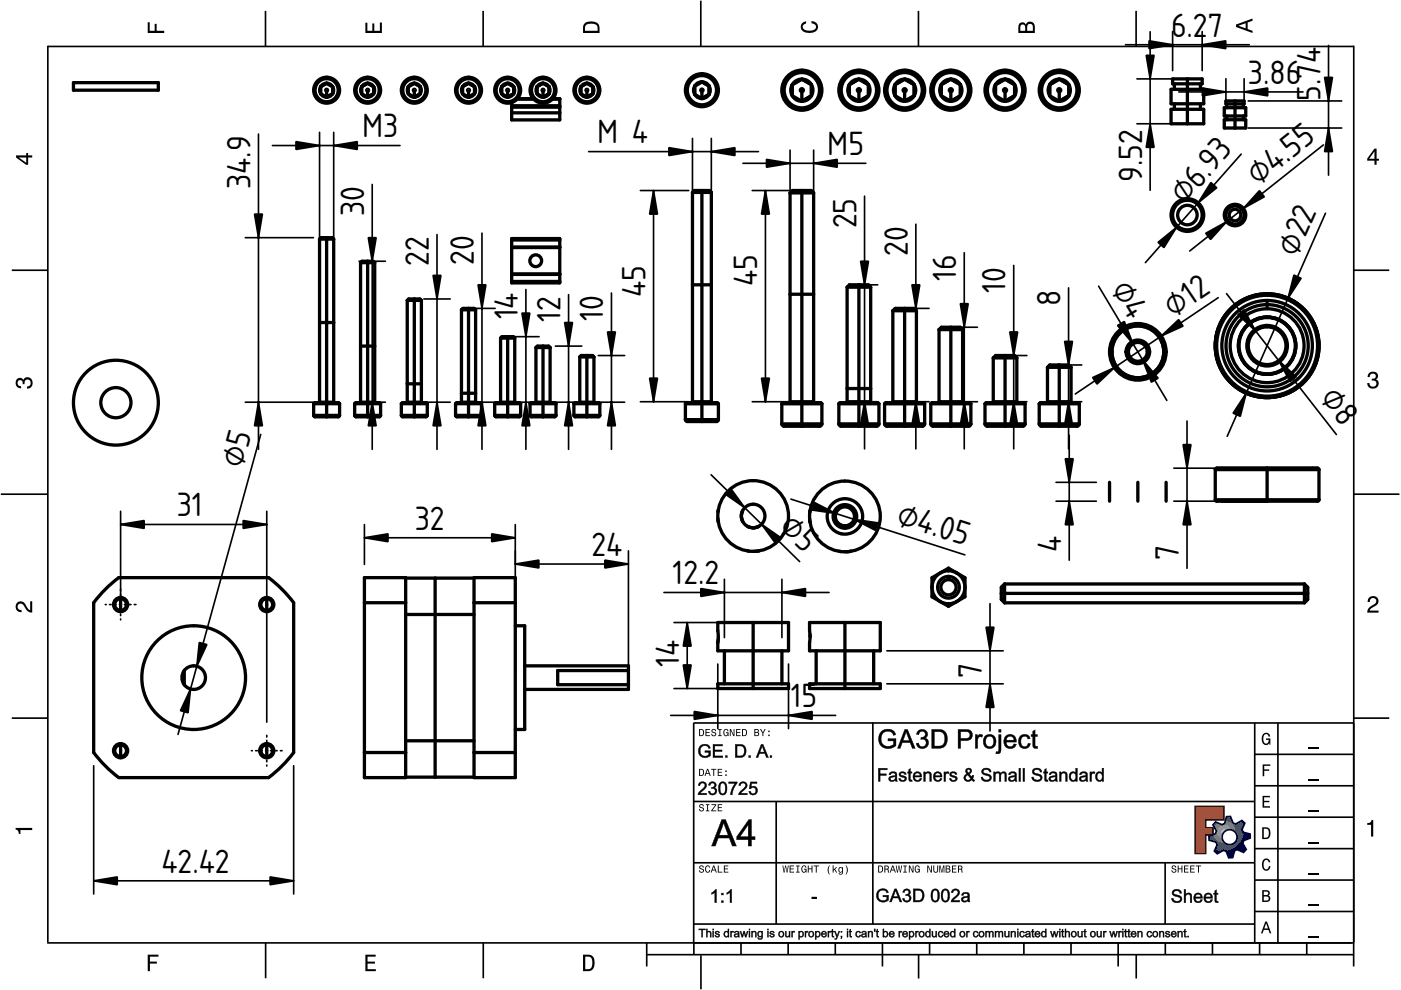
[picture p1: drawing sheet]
<svg xmlns="http://www.w3.org/2000/svg" width="297mm" height="210mm" viewBox="0 0 297 210" stroke-linecap="round" stroke-linejoin="round" font-family="sans-serif">
<defs><g id="words">
<g font-size="6.7">
<text x="248.3" y="7.8">6.2</text>
<text x="256.1" y="7.8">7</text>
<text x="264.6" y="17.8">3.86</text>
<text x="279.9" y="21.3" transform="rotate(-90 279.9 21.3)">5.74</text>
<text x="76.8" y="29.1">M3</text>
<text x="126.6" y="30.4">M 4</text>
<text x="175.4" y="32.9">M5</text>
<text x="53.1" y="40.1" transform="rotate(-90 53.1 40.1)">34.9</text>
<text x="242.1" y="38.6" transform="rotate(-90 242.1 38.6)">9.52</text>
<text x="266.7" y="39.4" transform="rotate(-38 266.7 39.4)">⌀4.55</text>
<text x="77.2" y="45.9" transform="rotate(-90 77.2 45.9)">30</text>
<text x="251.2" y="43.5" transform="rotate(-49 251.2 43.5)">⌀6.93</text>
<text x="181.6" y="48.4" transform="rotate(-90 181.6 48.4)">25</text>
<text x="90.9" y="56.4" transform="rotate(-90 90.9 56.4)">22</text>
<text x="100.5" y="56.1" transform="rotate(-90 100.5 56.1)">20</text>
<text x="192.5" y="54.2" transform="rotate(-90 192.5 54.2)">20</text>
<text x="202.7" y="59.6" transform="rotate(-90 202.7 59.6)">16</text>
<text x="274.9" y="54.7" transform="rotate(-66 274.9 54.7)">⌀2</text>
<text x="136.8" y="62.9" transform="rotate(-90 136.8 62.9)">45</text>
<text x="160.6" y="60.6" transform="rotate(-90 160.6 60.6)">45</text>
<text x="213.2" y="62.2" transform="rotate(-90 213.2 62.2)">10</text>
<text x="224.8" y="64.8" transform="rotate(-90 224.8 64.8)">8</text>
<text x="235.4" y="61.3" transform="rotate(59 235.4 61.3)">⌀4</text>
<text x="109.8" y="67.7" transform="rotate(-90 109.8 67.7)">14</text>
<text x="118.8" y="68.3" transform="rotate(-90 118.8 68.3)">12</text>
<text x="127.9" y="68" transform="rotate(-90 127.9 68)">10</text>
<text x="248.8" y="67.4" transform="rotate(-34 248.8 67.4)">⌀12</text>
<text x="279.7" y="84.5" transform="rotate(52 279.7 84.5)">⌀8</text>
<text x="51.4" y="99.5" transform="rotate(-75 51.4 99.5)">⌀5</text>
<text x="37.5" y="109.5">31</text>
<text x="87.9" y="112.3">32</text>
<text x="164.9" y="112" transform="rotate(44 164.9 112)">⌀5</text>
<text x="189.8" y="111" transform="rotate(18 189.8 111)">⌀4.05</text>
<text x="125.4" y="117.9">24</text>
<text x="225" y="116.9" transform="rotate(-90 225 116.9)">4</text>
<text x="249.9" y="118.7" transform="rotate(-90 249.9 118.7)">7</text>
<text x="142.6" y="123.9">12.2</text>
<text x="144" y="141.5" transform="rotate(-90 144 141.5)">14</text>
<text x="208.2" y="143.8" transform="rotate(-90 208.2 143.8)">7</text>
<text x="167.7" y="150">15</text>
<text x="34.2" y="185">42.42</text>
</g>
</g></defs>
<g fill="none" stroke="#000" stroke-width=".35">
<path d="M10.1 9.7v190.1M10.1 9.9h277M56.3 2.3v7.5M102.4 2.3v7.5M148.6 .1v9.8M194.7 2.3v7.5M240.9 2.3v7.5M287 9.7v195.2M2.5 57.3h7.5M287.1 57.3h7.4M.2 104.8h10M287 104.8h9.7"/>
<path d="M2.5 152.3h7.5M147 153.3h140.1M147.1 153.3v49.1M185.1 153.2v42.8M266 159.9h21M266 153.3v46.7M270.9 153.3v46.7M287.1 152.3h7.4M147 169.9h119M164.6 169.9v26M266 179.9h21M266 173.3h21"/>
<path d="M266 166.6h21M10 199.9h277.1M56.3 199.9v7.5M102.5 199.9v7.5M137.1 199.9v5M147 195.9h119M147 182.9h119M157.1 199.9v2.5M167.1 199.9v2.5M177.1 199.9v2.5M187.1 199.9v5M197.1 199.9v2.5"/>
<path d="M207.1 199.9v2.5M217.1 199.9v2.5M227.1 199.9v2.5M237.1 199.9v5M247 182.9v13M247.1 199.9v2.5M257.1 199.9v2.5M266 193.3h21M266 186.6h21M267.1 199.9v2.5M277.1 199.9v2.5M137.1 202.4h150"/>
<path d="M148.6 202.6v7.2M194.8 202.4v5.1M240.9 202.4v5.1"/>
</g>
<g fill="#000">
<path d="M31.3 4.7h.4v1.8h1.1v-1.4h.4v1.4h1.6v.5h-3.5z" fill-rule="evenodd"/>
<path d="M77.5 4.8h.4v1.7h1v-1.5h.5v1.5h1.1v-1.7h.5v2.2h-3.5z" fill-rule="evenodd"/>
<path d="M124.1 4.9a2.19 2.19 0 0 0-.5 2.1h3.5v-1.2a1.42 1.42 0 0 0-1.7-1.3zM124.3 5.2a2.14 2.14 0 0 1 2.3 .3l.1 1h-2.7l.1-1z" fill-rule="evenodd"/>
<path d="M170.1 4.9l.8-.4v.5a.7 .7 0 0 0-.7 .5 .7 .7 0 0 0 .3 .8 1.69 1.69 0 0 0 2.5-.6 .9 .9 0 0 0-.9-.8v-.5a1.24 1.24 0 0 1 1.3 1.1 1.24 1.24 0 0 1-1 1.4 2.22 2.22 0 0 1-2.5-.7l-.1-.5z" fill-rule="evenodd"/>
<path d="M216.1 5l-.2 .8v1.2h3.5v-1.3a.98 .98 0 0 0-.7-1.1 .98 .98 0 0 0-1.2 .6 .84 .84 0 0 0-1.4-.2zM216.4 5.3a.54 .54 0 0 1 .7-.1 .54 .54 0 0 1 .3 .6v.7h-1.1zM217.9 5.2a.62 .62 0 0 1 .7-.1 .62 .62 0 0 1 .4 .6v.8h-1.2z" fill-rule="evenodd"/>
<path d="M262.1 5.2v.5l3.5 1.3v-.5l-1.1-.3v-1.4l1.1-.4v-.5zM262.6 5.5l1.5-.6v1.1z" fill-rule="evenodd"/>
<path d="M3.4 32.9v.5l2.1 1.5h.5v-1.5h.8v-.5h-.8v-.5h-.4v.5zM4 33.4h1.6v1.1z" fill-rule="evenodd"/>
<path d="M291.4 31.5l-1.5 2.1v.5h1.5v.8h.5v-.8h.5v-.4h-.5v-2.2zM291.4 32.1v1.6h-1.1z" fill-rule="evenodd"/>
<path d="M3.6 80.4a.86 .86 0 0 1 1.4 .1 1.06 1.06 0 0 1 1.2-.5 1.06 1.06 0 0 1 .7 1.2 1.1 1.1 0 0 1-1.2 1.2v-.4a.71 .71 0 0 0 .8-1 .71 .71 0 0 0-1.3-.1v.6h-.4a.61 .61 0 0 0-.3-.8 .61 .61 0 0 0-.8 .2 .61 .61 0 0 0 .2 .8l.6 .2v.4a1.15 1.15 0 0 1-1.2-.6 1.15 1.15 0 0 1 .3-1.3z" fill-rule="evenodd"/>
<path d="M290.3 79.1a1.08 1.08 0 0 1 1.3-.2 1.08 1.08 0 0 1 .5 1.3l-.4 .2a1.06 1.06 0 0 1 .6 1.3 1.06 1.06 0 0 1-1.2 .7 1.1 1.1 0 0 1-1.2-1.2h.4a.71 .71 0 0 0 1 .8 .71 .71 0 0 0 .1-1.3h-.6v-.4a.61 .61 0 0 0 .8-.3 .61 .61 0 0 0-.2-.8 .61 .61 0 0 0-.8 .2l-.2 .5h-.4z" fill-rule="evenodd"/>
<path d="M3.6 127.8a1.22 1.22 0 0 1 2 .7l.4 .6 .4 .3v-1.9h.4v2.4a1.8 1.8 0 0 1-1.7-1.4 .71 .71 0 0 0-.9-.5 .71 .71 0 0 0-.5 .8 .71 .71 0 0 0 .9 .6v.4a1.18 1.18 0 0 1-1.2-.6 1.18 1.18 0 0 1 .2-1.4z" fill-rule="evenodd"/>
<path d="M290.3 126.7a1.18 1.18 0 0 1 1.9 .3 1.18 1.18 0 0 1-1 1.7l-.5 .3-.3 .5h1.9v.4h-2.4a1.8 1.8 0 0 1 1.4-1.7 .71 .71 0 0 0 .5-.9 .71 .71 0 0 0-.9-.5 .71 .71 0 0 0-.5 .8h-.4z" fill-rule="evenodd"/>
<path d="M148.2 154.6v1.5h.5a.77 .77 0 0 0 .6-.8 .77 .77 0 0 0-.6-.7zM148.4 154.8a.58 .58 0 0 1 .7 .5 .58 .58 0 0 1-.7 .6zM149.6 154.6v1.5h.9v-.2h-.7v-.5h.6v-.2h-.6v-.4h.7v-.2zM151 154.7a.53 .53 0 0 0 0 .6 .53 .53 0 0 0 .6 .2 .32 .32 0 0 1-.3 .5 .32 .32 0 0 1-.3-.4h-.2a.5 .5 0 0 0 .7 .5 .5 .5 0 0 0 .1-.8l-.4-.1a.28 .28 0 0 1-.1-.4 .28 .28 0 0 1 .4-.1 .28 .28 0 0 1 .1 .3h.2a.51 .51 0 0 0-.3-.4 .51 .51 0 0 0-.5 .1zM152.3 154.6v.2h.2v1.1h-.2v.2h.7v-.2h-.3v-1.1h.3v-.2zM153.5 154.7a.81 .81 0 0 0 .5 1.4l.3-.2 .2 .2v-.8h-.6v.1h.4l-.2 .5a.6 .6 0 0 1-.5-.6 .6 .6 0 0 1 .4-.6l.2 .3h.2l-.1-.3a.53 .53 0 0 0-.8 0zM154.7 154.6v1.5h.2v-1.3l.6 1.3h.2v-1.5h-.2v1.2l-.5-1.2zM156.1 154.6v1.5h.9v-.2h-.7v-.5h.6v-.2h-.6v-.4h.7v-.2zM157.3 154.6v1.5h.5a.77 .77 0 0 0 .6-.8 .77 .77 0 0 0-.6-.7zM157.5 154.8a.58 .58 0 0 1 .7 .5 .58 .58 0 0 1-.7 .6zM159.9 154.6v1.5h.6a.42 .42 0 0 0 .5-.3 .42 .42 0 0 0-.3-.5l.2-.2-.1-.4zM160.1 154.8h.3a.23 .23 0 0 1 .3 .2 .23 .23 0 0 1-.3 .2h-.3zM160.1 155.4h.4a.26 .26 0 0 1 .3 .2 .26 .26 0 0 1-.3 .3h-.4zM161.1 154.6l.5 .9v.6h.2v-.6l.5-.9h-.2l-.4 .7-.3-.7zM162.9 155.8v.3h.3v-.3zM162.9 154.9v.3h.3v-.3z" fill-rule="evenodd"/>
<path d="M267.8 155.7a.85 .85 0 0 1 .9-.3 .85 .85 0 0 1 .6 .8h-.3l-.1-.3a.49 .49 0 0 0-.4-.3 .49 .49 0 0 0-.5 .3 1.2 1.2 0 0 0 .4 1.8 .66 .66 0 0 0 .6-.8h-.6v-.3h.9v1.3h-.1l-.1-.3-.3 .3a.85 .85 0 0 1-1.2-.7v-1.1z" fill-rule="evenodd"/>
<path d="M3.3 175.5h3.5v.5h-2.5v.8h-.3a.77 .77 0 0 0-.7-.9z" fill-rule="evenodd"/>
<path d="M148.4 170.6a.53 .53 0 0 0 0 .6 .53 .53 0 0 0 .6 .2 .32 .32 0 0 1-.3 .5 .32 .32 0 0 1-.3-.4h-.2a.5 .5 0 0 0 .7 .6 .5 .5 0 0 0 .1-.9l-.4-.1a.28 .28 0 0 1-.1-.4 .28 .28 0 0 1 .4-.1 .28 .28 0 0 1 .1 .4h.2a.51 .51 0 0 0-.3-.5 .51 .51 0 0 0-.5 .1zM149.7 170.5v.2h.2v1.1h-.2v.2h.7v-.2h-.3v-1.1h.3v-.2zM150.8 170.5v.2h.8l-.8 1.3h1.1v-.2h-.9l.9-1.3zM152.2 170.5v1.5h.9v-.2h-.7v-.5h.6v-.2h-.6v-.4h.7v-.2z" fill-rule="evenodd"/>
<path d="M148.2 163v1.5h.5a.77 .77 0 0 0 .6-.7 .77 .77 0 0 0-.6-.8zM148.4 163.2a.57 .57 0 0 1 .7 .6 .57 .57 0 0 1-.7 .5zM149.9 163l-.5 1.5h.2l.1-.4h.6l.2 .4h.2l-.6-1.5zM150 163.2l.3 .7h-.5zM150.8 163v.2h.4v1.3h.2v-1.3h.5v-.2zM152.2 163v1.5h.9v-.2h-.7v-.5h.6v-.2h-.6v-.4h.7v-.2zM153.8 164.2v.3h.3v-.3zM153.8 163.4v.3h.3v-.3z" fill-rule="evenodd"/>
<path d="M253.4 171h6.1v2.8h-3.9v1.7h1.6v1.5h-1.6v4h-2.2z" fill-rule="evenodd"/>
<path d="M257.7 174.3l-.5 .6 .7 1.3-.2 .6-1.4 .5v.9l1.5 .4 .3 .5-.7 1.4 .7 .5 1.3-.7 .6 .2 .5 1.4 .9-.1 .3-1.4 .6-.3 1.4 .6 .5-.6-.7-1.3 .2-.6 1.4-.5-.1-.9-1.4-.4-.3-.5 .6-1.4-.6-.6-1.3 .8-.6-.2-.5-1.4h-.9l-.4 1.5-.5 .2zM259.1 177.5a1.6 1.6 0 0 1 3.2 0 1.6 1.6 0 0 1-3.2 0z" fill-rule="evenodd"/>
<path d="M267.7 168.7h1.5v.3h-1.2v.8h1.1v.3h-1.1v.8h1.3v.3h-1.6z" fill-rule="evenodd"/>
<path d="M267.7 162.1h1.6v.3h-1.3v.7h1.1v.3h-1.1v1.2h-.3z" fill-rule="evenodd"/>
<path d="M267.6 175.4v2.5h.8a1.37 1.37 0 0 0 .7-2.2 1.56 1.56 0 0 0-1.5-.3zM267.9 175.7a.98 .98 0 0 1 1.2 .7 .98 .98 0 0 1-.7 1.2h-.5z" fill-rule="evenodd"/>
<path d="M289.9 174.5a.77 .77 0 0 0 .9-.6h.4v3.5h-.5v-2.5h-.8z" fill-rule="evenodd"/>
<path d="M148.4 183.6a.53 .53 0 0 0 0 .6 .53 .53 0 0 0 .6 .2 .32 .32 0 0 1-.3 .5 .32 .32 0 0 1-.3-.4h-.2a.5 .5 0 0 0 .7 .6 .5 .5 0 0 0 .1-.9l-.4-.1a.28 .28 0 0 1-.1-.4 .28 .28 0 0 1 .4-.1 .28 .28 0 0 1 .1 .4h.2a.51 .51 0 0 0-.3-.5 .51 .51 0 0 0-.5 .1zM149.6 183.7l-.1 .2a.67 .67 0 0 0 .1 .9 .67 .67 0 0 0 .8 .1l.2-.4h-.2l-.2 .3a.6 .6 0 0 1-.5-.5 .6 .6 0 0 1 .4-.6l.3 .3h.2l-.2-.4a.5 .5 0 0 0-.8 .1zM151.2 183.5l-.5 1.5h.2l.1-.4h.6l.2 .4h.2l-.6-1.5zM151.3 183.7l.3 .7h-.5zM152.2 183.5v1.5h1v-.2h-.8v-1.3zM153.5 183.5v1.5h.9v-.2h-.7v-.5h.6v-.2h-.6v-.4h.7v-.2z" fill-rule="evenodd"/>
<path d="M165.9 183.5l.3 1.5h.1l.3-1.3 .2 1.3h.2l.2-1.5h-.1l-.2 1.3-.2-1.3h-.2l-.2 1.3-.2-1.3zM167.4 183.5v1.5h1v-.2h-.8v-.5h.7v-.2h-.7v-.4h.7v-.2zM168.8 183.5v.2h.3v1.1h-.3v.2h.7v-.2h-.2v-1.1h.2v-.2zM170.1 183.7a.82 .82 0 0 0 .5 1.3l.3-.2 .1 .2v-.8h-.5v.2h.3l-.2 .4a.6 .6 0 0 1-.5-.5 .6 .6 0 0 1 .5-.6l.2 .3h.2l-.2-.4a.53 .53 0 0 0-.7 .1zM171.3 183.5v1.5h.2v-.7h.6v.7h.2v-1.5h-.2v.6h-.6v-.6zM172.5 183.5v.2h.5v1.3h.2v-1.3h.4v-.2zM175.8 183.5a1.35 1.35 0 0 0 .2 1.9 1.84 1.84 0 0 1 0-1.9zM176.5 183.5v1.5h.2v-.4l.2-.2 .4 .6h.2l-.4-.7 .4-.5h-.2l-.6 .6v-.9zM177.9 184a.59 .59 0 0 0-.2 .7 .59 .59 0 0 0 .7 .3l.1-.2a.31 .31 0 0 1-.1 .5 .31 .31 0 0 1-.4-.2h-.2a.47 .47 0 0 0 .5 .4 .47 .47 0 0 0 .4-.5v-1.2h-.2v.2l-.3-.2zM178 184.1l.1-.1a.42 .42 0 0 1 .4 .4 .42 .42 0 0 1-.4 .5l-.1-.3zM179.3 183.5a1.85 1.85 0 0 1 0 1.9 1.22 1.22 0 0 0 0-1.9z" fill-rule="evenodd"/>
<path d="M186.2 183.5v1.5h.5a.77 .77 0 0 0 .6-.7 .77 .77 0 0 0-.6-.8zM186.4 183.7a.58 .58 0 0 1 .6 .6 .58 .58 0 0 1-.6 .5zM187.5 183.5v1.5h.2v-.6a.45 .45 0 0 1 .5 .1 .45 .45 0 0 1 .1 .5h.2l-.2-.7a.42 .42 0 0 0 .1-.5 .42 .42 0 0 0-.4-.3zM187.7 183.7h.2a.26 .26 0 0 1 .4 .3 .26 .26 0 0 1-.4 .2h-.2zM189.2 183.5l-.6 1.5h.2l.2-.4h.6l.1 .4h.2l-.5-1.5zM189.3 183.7l.2 .7h-.4zM189.9 183.5l.3 1.5h.2l.2-1.3 .2 1.3h.2l.3-1.5h-.2l-.2 1.3-.2-1.3h-.2l-.2 1.3-.2-1.3zM191.5 183.5v.2h.3v1.1h-.3v.2h.8v-.2h-.3v-1.1h.3v-.2zM192.7 183.5v1.5h.2v-1.2l.5 1.2h.3v-1.5h-.2v1.2l-.6-1.2zM194.1 183.7a.81 .81 0 0 0 .5 1.3l.3-.2 .1 .2v-.8h-.5v.2h.3l-.2 .4a.6 .6 0 0 1-.5-.5 .6 .6 0 0 1 .5-.6l.2 .3h.2l-.2-.4a.53 .53 0 0 0-.7 .1zM196.6 183.5v1.5h.2v-1.2l.6 1.2h.2v-1.5h-.2v1.2l-.6-1.2zM197.9 183.5v.9a.52 .52 0 0 0 .5 .6 .52 .52 0 0 0 .5-.6v-.9h-.2v.9a.33 .33 0 0 1-.3 .5 .33 .33 0 0 1-.3-.5v-.9zM199.2 183.5v1.5h.1v-1.4l.3 1.4h.2l.3-1.4v1.4h.1v-1.5h-.2l-.3 1.3-.3-1.3zM200.5 183.5v1.5h.6a.42 .42 0 0 0 .4-.3 .42 .42 0 0 0-.2-.5l.2-.2-.1-.4zM200.7 183.7h.3a.23 .23 0 0 1 .3 .2 .23 .23 0 0 1-.3 .2h-.3zM200.7 184.3h.3a.26 .26 0 0 1 .3 .3 .26 .26 0 0 1-.3 .2h-.3zM201.8 183.5v1.5h1v-.2h-.8v-.5h.7v-.2h-.7v-.4h.8v-.2zM203.1 183.5v1.5h.2v-.6a.45 .45 0 0 1 .5 .1 .45 .45 0 0 1 .1 .5h.2l-.2-.7a.42 .42 0 0 0 .1-.5 .42 .42 0 0 0-.4-.3zM203.3 183.7h.3a.26 .26 0 0 1 .3 .3 .26 .26 0 0 1-.4 .2h-.2z" fill-rule="evenodd"/>
<path d="M248.5 183.6a.53 .53 0 0 0 0 .6 .53 .53 0 0 0 .6 .2 .32 .32 0 0 1-.2 .5 .32 .32 0 0 1-.3-.4h-.2a.5 .5 0 0 0 .6 .6 .5 .5 0 0 0 .2-.9l-.4-.1a.28 .28 0 0 1-.1-.4 .28 .28 0 0 1 .3-.1 .28 .28 0 0 1 .2 .4h.2a.51 .51 0 0 0-.3-.5 .51 .51 0 0 0-.6 .1zM249.7 183.5v1.5h.2v-.7h.6v.7h.2v-1.5h-.2v.6h-.6v-.6zM251 183.5v1.5h1v-.2h-.8v-.5h.7v-.2h-.7v-.4h.8v-.2zM252.3 183.5v1.5h1v-.2h-.8v-.5h.7v-.2h-.7v-.4h.8v-.2zM253.5 183.5v.2h.5v1.3h.2v-1.3h.5v-.2z" fill-rule="evenodd"/>
<path d="M268.3 195.4l-1 2.5h.4l.2-.7h1l.3 .7h.3l-.9-2.5zM268.4 195.8l.4 1.1h-.7z" fill-rule="evenodd"/>
<path d="M267.6 188.7v2.5h1a.7 .7 0 0 0 .7-.5 .7 .7 0 0 0-.4-.8 .61 .61 0 0 0 .3-.8 .61 .61 0 0 0-.7-.4zM267.9 189h.6a.38 .38 0 0 1 .4 .4 .38 .38 0 0 1-.5 .4h-.5zM267.9 190.1h.6a.44 .44 0 0 1 .5 .4 .44 .44 0 0 1-.5 .4h-.6z" fill-rule="evenodd"/>
<path d="M267.8 182.3a.85 .85 0 0 1 .9-.3 .85 .85 0 0 1 .6 .8h-.3l-.1-.2a.47 .47 0 0 0-.4-.3 .47 .47 0 0 0-.4 .3 1.21 1.21 0 0 0 .4 1.7 .64 .64 0 0 0 .5-.7h.4a.89 .89 0 0 1-.8 1 .89 .89 0 0 1-1-.7v-1.1z" fill-rule="evenodd"/>
<path d="M31.3 202.4h2.3v.4h-1.8v1.1h1.5v.4h-1.5v1.6h-.5z" fill-rule="evenodd"/>
<path d="M77.5 202.4h2.1v.4h-1.7v1.1h1.6v.4h-1.6v1.2h1.8v.4h-2.2z" fill-rule="evenodd"/>
<path d="M123.6 202.4v3.5h1.2a1.42 1.42 0 0 0 1.3-1.7 1.38 1.38 0 0 0-1.3-1.8zM124.1 202.8l1 .1a1.89 1.89 0 0 1 0 2.5l-1 .1z" fill-rule="evenodd"/>
</g>
<path d="M277.3 158.6h2.2M277.3 178.6h2.2M277.3 172h2.2M277.3 165.3h2.2M277.3 198.6h2.2M277.3 192h2.2M277.3 185.3h2.2" fill="none" stroke="#000" stroke-width=".25"/>
<g fill="#000">
<path d="M172.1 190.2h1v.3h-1z"/>
<path d="M148.5 158.1a1.23 1.23 0 0 1 2.1 .6h-.3a.93 .93 0 0 0-.9-.6 .93 .93 0 0 0-.8 .6 1.07 1.07 0 0 0 .2 1.4 1.07 1.07 0 0 0 1.4-.1l.1-.5-.9 .1v-.5h1.3v1.1a1.54 1.54 0 0 1-2.3 .1 1.54 1.54 0 0 1 .1-2.2zM148.6 158.1a1.45 1.45 0 0 0-.1 2.1 1.45 1.45 0 0 0 2.1 0v-1h-1.1v.3h.8v.5a1.13 1.13 0 0 1-1.9-.6 1.13 1.13 0 0 1 1.6-1.2l.3 .5 .2-.1a1.2 1.2 0 0 0-1.9-.5zM151.1 157.8h2.1v.4h-1.7v.8h1.6v.4l-1.6-.1v1l1.8-.1v.4h-2.2zM151.2 157.8v2.8h2v-.3h-1.7v-1h1.6v-.3l-1.6 .1v-1l1.7 .1v-.4zM153.8 160.2h.4v.4h-.4zM153.8 160.2v.4h.4v-.4zM155.9 157.8l1.4 .1a1.19 1.19 0 0 1 .9 1.5 1.2 1.2 0 0 1-1.3 1.2h-1zM155.9 157.8v2.8h1a1.4 1.4 0 0 0 1.2-1 1.4 1.4 0 0 0-.4-1.5l-.5-.2zM156.3 158.2v2.1l.6-.1a1.07 1.07 0 0 0 .9-.8 1.07 1.07 0 0 0-.5-1.1zM156.2 158.1h.6a1.11 1.11 0 0 1 1.1 1.1 1.11 1.11 0 0 1-1 1.1h-.7zM158.7 160.2h.5v.4h-.5zM158.7 160.2v.4h.4v-.4zM161.4 157.8h.4l1.2 2.8h-.5l-.3-.8h-1.2l-.3 .8h-.4zM161.4 157.8l-1.1 2.8h.4l.3-.9h1.2l.3 .9h.4l-1.1-2.8zM161.5 158.1l-.4 1.4h1zM161.5 158.1l.6 1.4h-1zM163.2 160.2h.5v.4h-.5zM163.3 160.2v.4h.3v-.4z"/>
<path d="M148.5 158.1a1.27 1.27 0 0 1 2.1 .5l-.3 .1a1 1 0 0 0-1.4-.5 1 1 0 0 0-.4 1.4 1.1 1.1 0 0 0 1.8 .4v-.5h-.8v-.3h1.1v1a1.5 1.5 0 0 1-2.1 .1 1.5 1.5 0 0 1 0-2.2zM151.2 157.8h2v.4h-1.7v.8h1.6v.3h-1.6v1h1.7v.3h-2zM153.8 160.2h.4v.4h-.4zM155.9 157.8h1a1.41 1.41 0 0 1 1.3 1.3 1.41 1.41 0 0 1-1 1.5h-1.3zM156.3 158.2v2.1h.6a1.06 1.06 0 0 0 .9-1.1 1.06 1.06 0 0 0-1-1zM158.7 160.2h.4v.4h-.4zM161.4 157.8h.4l1.1 2.8h-.4l-.3-.8h-1.2l-.3 .8h-.4zM161.6 158.1l-.5 1.4h1zM163.3 160.2h.3v.4h-.3z"/>
<path d="M186.8 155.1a1.87 1.87 0 0 1 3.2 .7l-.6 .2a1.34 1.34 0 0 0-1.2-.9 1.34 1.34 0 0 0-1.2 .7 1.89 1.89 0 0 0 .6 2.2 1.98 1.98 0 0 0 1.8-.2v-.7h-1.2v-.5h1.8v1.5a2.2 2.2 0 0 1-3.1 .2 2.2 2.2 0 0 1-.1-3.2zM186.8 155.2a2.11 2.11 0 0 0 .1 3 2.11 2.11 0 0 0 3-.1l.1-1.5h-1.7v.5l1.2-.1v.8a1.62 1.62 0 0 1-2.7-.7 1.62 1.62 0 0 1 1.9-2 .93 .93 0 0 1 .7 .8l.5-.1a1.84 1.84 0 0 0-3.1-.6zM191.8 154.6h.6l1.7 4.1h-.7l-.4-1.3h-1.7l-.4 1.3h-.7zM191.8 154.7l-1.5 4h.6l.4-1.3h1.7l.4 1.3h.6l-1.6-4zM192.1 155.1l-.1 .5-.5 1.4h1.3zM192.1 155.1l.8 2h-1.5zM194.7 154.9a1.13 1.13 0 0 1 1.6-.1 1.13 1.13 0 0 1 0 1.6l-.2 .1a1.06 1.06 0 0 1 .9 .8 1.06 1.06 0 0 1-.5 1.1 1.32 1.32 0 0 1-1.4 .3 1.32 1.32 0 0 1-.8-1.1l.5-.1a.77 .77 0 0 0 .9 .7 .77 .77 0 0 0 .6-1 .77 .77 0 0 0-1.1-.4v-.5a.65 .65 0 0 0 .9-.5 .65 .65 0 0 0-.6-.8 .65 .65 0 0 0-.7 .8l-.5-.1zM194.7 155l-.4 .7 .5 .1a.71 .71 0 0 1 .7-.8 .71 .71 0 0 1 .7 .8 .71 .71 0 0 1-.9 .5l-.1 .5a.83 .83 0 0 1 1.2 .5 .83 .83 0 0 1-.7 1 .83 .83 0 0 1-.9-.8l-.5 .1a1.25 1.25 0 0 0 1.7 1 1.25 1.25 0 0 0 .5-1.9l-.5-.2a.97 .97 0 0 0 .5-1.3 .97 .97 0 0 0-1.3-.5zM197.5 154.6h2l.7 .4a1.98 1.98 0 0 1 .7 1.9 1.7 1.7 0 0 1-1.9 1.8h-1.5zM197.6 154.7v4l1.4-.1a1.76 1.76 0 0 0 1.8-2.3 1.6 1.6 0 0 0-1.9-1.6zM198.1 155.1v3.1l.8-.1a1.2 1.2 0 0 0 1.4-1.5l-.2-.9-.5-.5zM198 155.1h.9a1.46 1.46 0 0 1 1.4 2.1l-.5 .9-1.8 .1zM203.1 154.6l2.1 .1a1.18 1.18 0 0 1 1.1 1.3 1.18 1.18 0 0 1-1.2 1.1l-1.4-.1v1.7h-.6zM203.1 154.7v4h.6l-.1-1.7h1.1a1.18 1.18 0 0 0 1.5-1.2 1.18 1.18 0 0 0-1.6-1.1zM203.7 155.1v1.4a2.43 2.43 0 0 0 1.7-.2 .73 .73 0 0 0-.2-1.1zM203.6 155.1h1.1a.79 .79 0 0 1 1 .7 .79 .79 0 0 1-1 .8h-1.1zM206.7 155.7h.6l-.1 .5a.68 .68 0 0 1 .5-.5 .68 .68 0 0 1 .7 .2l-.2 .5a.61 .61 0 0 0-.7 0 .61 .61 0 0 0-.2 .7v1.6h-.6zM206.8 155.8v2.9h.5l.1-2.1a.48 .48 0 0 1 .3-.4 .48 .48 0 0 1 .5 .1l.1-.4a.76 .76 0 0 0-1.1 .3v-.4zM208.9 156a1.49 1.49 0 0 1 1.9 0 1.49 1.49 0 0 1 .3 1.8 1.44 1.44 0 0 1-1.8 .9 1.44 1.44 0 0 1-.8-1.9zM208.9 156a1.51 1.51 0 0 0-.3 1.8 1.51 1.51 0 0 0 1.7 .8 1.47 1.47 0 0 0 .7-2 1.47 1.47 0 0 0-2.1-.6zM209.2 156.4a1.07 1.07 0 0 0-.2 1.2 1.07 1.07 0 0 0 1 .6 1.08 1.08 0 0 0 .6-1.2 1.08 1.08 0 0 0-1-.8zM209.2 156.4a.98 .98 0 0 1 1.2-.1 .98 .98 0 0 1 .3 1.3 .9 .9 0 0 1-1.1 .7 .9 .9 0 0 1-.7-1.1zM211.7 154.6h.6v.7h-.6zM211.7 154.7v.5h.5v-.5zM211.7 155.7h.6v3.4l-.3 .6-.7 .2-.2-.1 .1-.5h.4l.1-.3zM211.7 155.8l.1 3.2-.2 .4h-.4l-.1 .3a.76 .76 0 0 0 .9-.1 .76 .76 0 0 0 .2-.8v-3zM213.2 156.1a1.37 1.37 0 0 1 1.6-.3 1.37 1.37 0 0 1 .7 1.6l-2.1-.1a.82 .82 0 0 0 .6 1 .82 .82 0 0 0 1-.6h.5a1.19 1.19 0 0 1-1.6 1 1.62 1.62 0 0 1-.7-2.6zM213.2 156.1a1.46 1.46 0 0 0-.1 2 1.46 1.46 0 0 0 1.9 .3l.5-.6-.5-.1a.85 .85 0 0 1-1.1 .6 .85 .85 0 0 1-.6-1h2.1a1.31 1.31 0 0 0-.6-1.4 1.31 1.31 0 0 0-1.6 .2zM213.6 156.4l-.2 .5h1.5a.76 .76 0 0 0-.4-.7 .76 .76 0 0 0-.9 .2zM213.6 156.3l.6-.2 .4 .1 .3 .3 .1 .5h-1.7zM216.3 156a1.21 1.21 0 0 1 1.3-.3 1.21 1.21 0 0 1 .8 1h-.5a.77 .77 0 0 0-1-.5 .77 .77 0 0 0-.4 1 .76 .76 0 0 0 .5 1.1 .76 .76 0 0 0 .9-.8l.6 .1a1.3 1.3 0 0 1-1.5 1.2 1.3 1.3 0 0 1-1.1-1.6l.2-.8zM216.4 156a1.47 1.47 0 0 0-.3 1.9 1.47 1.47 0 0 0 1.7 .7l.4-.4 .3-.5-.5-.1a.78 .78 0 0 1-.8 .8 .78 .78 0 0 1-.8-.8 1 1 0 0 1 .1-1.1 1 1 0 0 1 1.1-.4l.3 .6 .5-.1a1.21 1.21 0 0 0-2-.6zM218.9 155l.6-.3v1.1l.5-.1v.5l-.5-.1v1.7a.31 .31 0 0 0 .1 .4 .31 .31 0 0 0 .4 0l.1 .5a.79 .79 0 0 1-.9-.1 .79 .79 0 0 1-.3-.8l.1-1.7-.4 .1v-.5l.4 .1zM219 155v.8h-.4v.3h.4v1.7a.67 .67 0 0 0 .2 .8 .67 .67 0 0 0 .8 0l-.1-.4a.34 .34 0 0 1-.4 0 .34 .34 0 0 1-.1-.4v-1.7h.5v-.3h-.5l.1-1z"/>
<path d="M186.8 155.2a1.86 1.86 0 0 1 3.1 .6l-.5 .1a1.4 1.4 0 0 0-1.8-.7 1.4 1.4 0 0 0-.8 1.8 1.56 1.56 0 0 0 2.6 .8v-.7h-1.1v-.5h1.7v1.5a2.16 2.16 0 0 1-3.1 .1 2.16 2.16 0 0 1-.1-3zM191.8 154.7h.6l1.6 4h-.6l-.4-1.3h-1.7l-.4 1.3h-.6zM192.1 155.1l-.6 1.9h1.3zM194.7 154.9a1.08 1.08 0 0 1 1.6-.1 1.08 1.08 0 0 1 0 1.6l-.2 .1a1.22 1.22 0 0 1 .6 1.7 1.22 1.22 0 0 1-1.8 .4l-.4-.4-.2-.6 .5-.1a.81 .81 0 0 0 .9 .8 .81 .81 0 0 0 .6-1 .81 .81 0 0 0-1.1-.5l.1-.5a.69 .69 0 0 0 .9-.5 .69 .69 0 0 0-.7-.8 .69 .69 0 0 0-.7 .8l-.5-.1zM197.6 154.7h1.3a1.84 1.84 0 0 1 1.9 2.5 1.61 1.61 0 0 1-1.8 1.5h-1.4zM198.1 155.1v3.1h.8a1.35 1.35 0 0 0 1.4-1.9 1.18 1.18 0 0 0-1.4-1.2zM203.1 154.7h1.5a1.22 1.22 0 0 1 1.6 1.1 1.22 1.22 0 0 1-1.5 1.2h-1v1.7h-.6zM203.7 155.1v1.5a2.46 2.46 0 0 0 1.7-.2 .74 .74 0 0 0 .1-.9 .74 .74 0 0 0-.8-.4zM206.8 155.8h.4v.4a.7 .7 0 0 1 1.2-.3l-.2 .4a.64 .64 0 0 0-.8 .1 .64 .64 0 0 0-.1 .7v1.6h-.5zM208.9 156a1.47 1.47 0 0 1 2.3 1 1.47 1.47 0 0 1-1.9 1.6 1.68 1.68 0 0 1-.4-2.6zM209.2 156.4a1.11 1.11 0 0 0-.2 1.2 1.11 1.11 0 0 0 1.1 .7 1.13 1.13 0 0 0 .6-1.3 1.13 1.13 0 0 0-1.1-.9zM211.7 154.7h.5v.5h-.5zM211.7 155.8h.5v3a.79 .79 0 0 1-.2 .9 .79 .79 0 0 1-.9 .1l.1-.4h.4l.1-.2zM213.2 156.1a1.35 1.35 0 0 1 1.6-.2 1.35 1.35 0 0 1 .7 1.4h-2.2a.84 .84 0 0 0 .7 1 .84 .84 0 0 0 1-.6l.5 .1a1.42 1.42 0 0 1-2 .8 1.42 1.42 0 0 1-.6-2zM213.6 156.3l-.2 .6h1.6a.8 .8 0 0 0-.5-.7 .8 .8 0 0 0-.9 .1zM216.4 156a1.23 1.23 0 0 1 2 .6l-.5 .1a.79 .79 0 0 0-1-.6 .79 .79 0 0 0-.5 1.1 .8 .8 0 0 0 .6 1.1 .8 .8 0 0 0 1-.7l.5 .1a1.31 1.31 0 0 1-1.7 1 1.31 1.31 0 0 1-.8-1.8zM219 155l.5-.2v1h.4v.3h-.4v1.7a.33 .33 0 0 0 .1 .4 .33 .33 0 0 0 .3 0l.1 .5a.72 .72 0 0 1-.8-.1 .72 .72 0 0 1-.2-.8v-1.7h-.4v-.3h.4z"/>
<path d="M148.3 165.9a.91 .91 0 0 1 1.4 .2 .91 .91 0 0 1-.5 1.4l-.7 .7h1.3v.3h-1.8a3.1 3.1 0 0 1 1.3-1.6 .53 .53 0 0 0-.2-.9 .53 .53 0 0 0-.7 .6l-.4-.1zM150.5 165.9a.74 .74 0 0 1 1.1 0 .74 .74 0 0 1-.1 1.1 .87 .87 0 0 1 0 1.5 .87 .87 0 0 1-1.3-.7l.3-.1a.56 .56 0 0 0 .7 .6 .56 .56 0 0 0 .4-.7 .56 .56 0 0 0-.7-.4v-.3a.48 .48 0 0 0 .6-.4 .48 .48 0 0 0-.5-.5 .48 .48 0 0 0-.4 .5h-.4zM152.7 165.9a.99 .99 0 0 1 1.2 .1 .99 .99 0 0 1 .2 1.2 1.01 1.01 0 0 1-.2 1.1 1.01 1.01 0 0 1-1.1 .1 2.11 2.11 0 0 1-.1-2.5zM153 166.1a1.88 1.88 0 0 0 .1 2.2h.3a1.72 1.72 0 0 0 0-2.3zM154.5 165.8h1.8v.3l-.8 1.2-.3 1.2h-.3a4.2 4.2 0 0 1 1-2.4h-1.4zM156.9 165.9a.91 .91 0 0 1 1.4 .2 .91 .91 0 0 1-.5 1.4l-.7 .7h1.3v.3h-1.8a3.1 3.1 0 0 1 1.3-1.6 .53 .53 0 0 0-.2-.9 .53 .53 0 0 0-.7 .6l-.3-.1zM159.1 165.8h1.4v.3h-1.1l-.2 .8a.92 .92 0 0 1 1.3 .4 .92 .92 0 0 1-.6 1.2 .92 .92 0 0 1-1.1-.7h.3a.62 .62 0 0 0 .8 .4 .62 .62 0 0 0 .4-.7 .62 .62 0 0 0-.6-.5l-.5 .3-.4-.1z"/>
<path d="M148.3 165.9a.95 .95 0 0 1 1.5 .2 .95 .95 0 0 1-.6 1.4l-.7 .7 1.4-.1v.5h-2l.3-.7 .9-.9a.51 .51 0 0 0 .3-.6 .51 .51 0 0 0-.6-.3 .51 .51 0 0 0-.4 .5h-.4zM148.3 166l-.3 .5 .4 .1a.58 .58 0 0 1 .9-.5 .58 .58 0 0 1-.1 1l-.9 .8-.3 .6h1.8v-.3h-1.4l.6-.6a1.03 1.03 0 0 0 .4-1.7l-.7-.1zM150.5 165.9a.78 .78 0 0 1 1.1 0 .78 .78 0 0 1-.1 1.2v-.1a.76 .76 0 0 1 .6 .7 .76 .76 0 0 1-.5 .8 .88 .88 0 0 1-1 0 .88 .88 0 0 1-.4-.8h.3a.61 .61 0 0 0 .8 .5 .53 .53 0 0 0 .2-.7 .53 .53 0 0 0-.7-.2v-.4a.44 .44 0 0 0 .7-.4 .44 .44 0 0 0-.5-.5 .44 .44 0 0 0-.4 .6l-.4-.1zM150.5 166l-.3 .5h.4a.5 .5 0 0 1 .4-.6 .5 .5 0 0 1 .5 .6 .5 .5 0 0 1-.6 .4v.3a.58 .58 0 0 1 .7 .4 .58 .58 0 0 1-.4 .7 .58 .58 0 0 1-.7-.6l-.3 .1a.85 .85 0 0 0 1.2 .7 .85 .85 0 0 0 .3-1.4l-.4-.1a.7 .7 0 0 0 .3-1 .7 .7 0 0 0-1.1 0zM152.7 165.9a1.03 1.03 0 0 1 1.2 .1 1.03 1.03 0 0 1 .3 1.2 1.05 1.05 0 0 1-.3 1.1 1.05 1.05 0 0 1-1.2 .2 2.15 2.15 0 0 1 0-2.6zM152.8 165.9a2.28 2.28 0 0 0-.2 2.4 .88 .88 0 0 0 1 .1 .88 .88 0 0 0 .5-.9 1.18 1.18 0 0 0-1-1.7zM152.9 166.2a2.2 2.2 0 0 0 .2 2h.3a1.71 1.71 0 0 0 0-2.1zM152.9 166.1l.5-.1a1.73 1.73 0 0 1 0 2.3h-.3a1.87 1.87 0 0 1-.2-2.2zM154.5 165.7h1.8v.4l-.8 1.4-.2 1.1-.5-.1a3.8 3.8 0 0 1 1.1-2.4l-1.4 .1zM154.5 165.8v.3h1.4a4.7 4.7 0 0 0-1 2.4h.3l.3-1.2 .8-1.2v-.3zM156.9 165.9a.95 .95 0 0 1 1.5 .2 .95 .95 0 0 1-.6 1.4l-.7 .7 1.4-.1v.5h-2l.3-.7 .9-.9a.51 .51 0 0 0 .3-.6 .51 .51 0 0 0-.6-.3 .51 .51 0 0 0-.4 .5h-.4zM157 166l-.3 .5 .3 .1a.58 .58 0 0 1 .9-.5 .58 .58 0 0 1-.1 1l-.9 .8-.3 .6h1.8v-.3h-1.4l.6-.6a1.03 1.03 0 0 0 .4-1.7l-.7-.1zM159.1 165.7h1.4v.5l-1.1-.1-.2 .8a.9 .9 0 0 1 1.3 .1 .9 .9 0 0 1-.1 1.2 .88 .88 0 0 1-1 .4 .88 .88 0 0 1-.6-.9h.3a.58 .58 0 0 0 .8 .4 .58 .58 0 0 0 .3-.9 .58 .58 0 0 0-.9 0l-.1 .1-.4-.1zM159.1 165.8l-.3 1.4 .4 .1a.65 .65 0 0 1 .9-.2 .65 .65 0 0 1 .1 .9 .56 .56 0 0 1-.6 .3 .56 .56 0 0 1-.5-.5h-.3a.89 .89 0 0 0 1 .7 .89 .89 0 0 0 .7-1 .89 .89 0 0 0-1.1-.7l-.2 .2 .1-.9h1.2v-.3z"/>
<path d="M153 173.7h.9l2.3 5.7h-1l-.6-1.7h-2.3l-.6 1.7h-.9zM153 173.8l-2.1 5.6h.8l.5-1.8h2.5l.6 1.8h.8l-2.3-5.6zM153.4 174.4l-.2 .8-.7 1.9h1.8zM153.4 174.4l1.1 2.7h-2.1zM158.7 173.7h.7l-.1 3.7h.8v.7l-.8-.1 .1 1.4h-.8v-1.4l-2.4 .1v-.7zM158.8 173.8l-2.6 3.6v.6h2.5l-.1 1.4h.7v-1.4h.8v-.6h-.8v-3.6zM158.6 174.9l-1.7 2.5h1.7zM158.7 174.7v2.7h-1.9z"/>
<path d="M153 173.8h.8l2.3 5.6h-.8l-.7-1.7h-2.3l-.6 1.7h-.8zM153.4 174.4l-.9 2.7h1.9zM158.8 173.8h.5v3.6h.8v.6h-.8v1.4h-.7v-1.4h-2.4v-.6zM158.6 174.9l-1.7 2.5h1.7z"/>
<path d="M186.2 162.8h1.9v.5l-1.5-.1v.9l1.3-.1v.5l-1.3-.1v1.3h-.4zM186.2 162.9v2.8h.4v-1.3h1.3v-.3h-1.3v-.9h1.5v-.3zM188.6 163.9a.89 .89 0 0 1 1-.4 .89 .89 0 0 1 .6 .9l.1 1.3h-.4l-.1-.3a.73 .73 0 0 1-1 .3 .73 .73 0 0 1-.2-1.1l1.2-.3a.47 .47 0 0 0-.5-.4 .47 .47 0 0 0-.5 .4h-.4zM188.7 163.9l-.2 .3 .3 .1a.52 .52 0 0 1 .4-.5 .52 .52 0 0 1 .5 .2l.2 .4-1 .2a.6 .6 0 0 0-.3 .9 .99 .99 0 0 0 1.3-.2v.4h.4l-.2-.4v-1.2a.97 .97 0 0 0-1.4-.2zM188.9 164.9v.1a.43 .43 0 0 0 .3 .5 .43 .43 0 0 0 .5-.4l.1-.4zM188.9 164.9l.9-.3a.57 .57 0 0 1-.3 .8 .57 .57 0 0 1-.8-.4zM190.7 163.8h.1a.84 .84 0 0 1 1.4 .4l-.4 .1a.41 .41 0 0 0-.4-.4 .41 .41 0 0 0-.4 .3l.4 .2a.68 .68 0 0 1 .9 .7 .68 .68 0 0 1-.9 .7 .71 .71 0 0 1-.9-.8h.4a.5 .5 0 0 0 .4 .4 .5 .5 0 0 0 .5-.3v-.2l-.4-.1a.66 .66 0 0 1-.7-.2 .66 .66 0 0 1 0-.8zM190.8 163.9a.59 .59 0 0 0 0 .6 .59 .59 0 0 0 .6 .3l.5 .2a.5 .5 0 0 1-.5 .5 .5 .5 0 0 1-.5-.5l-.4 .1a.82 .82 0 0 0 .9 .6 .82 .82 0 0 0 .7-.8l-.2-.3-1-.4a.48 .48 0 0 1 .5-.4 .48 .48 0 0 1 .4 .4h.3a.88 .88 0 0 0-1.3-.3zM192.6 163.1l.5-.2-.1 .8 .4-.1v.4h-.4l.1 1.3h.3l.1 .4a.57 .57 0 0 1-.7-.1 .57 .57 0 0 1-.2-.5l.1-1.2-.3 .1v-.4l.3 .1zM192.7 163.2v.5h-.3v.2h.3v1.2a.46 .46 0 0 0 .2 .5 .46 .46 0 0 0 .5 0v-.2a.27 .27 0 0 1-.3 0 .27 .27 0 0 1-.1-.3v-1.2h.4v-.2h-.4v-.7zM193.8 163.9a.96 .96 0 0 1 1.2-.2 .96 .96 0 0 1 .4 1.1l-1.4-.1a.56 .56 0 0 0 .4 .7 .56 .56 0 0 0 .7-.4h.3a.91 .91 0 0 1-.6 .8 .91 .91 0 0 1-1-.3l-.3-.8zM193.9 163.9a.99 .99 0 0 0-.1 1.4 .99 .99 0 0 0 1.4 .1l.2-.3-.3-.1a.59 .59 0 0 1-.8 .4 .59 .59 0 0 1-.4-.7h1.5a1.11 1.11 0 0 0-.9-1zM194.2 164.1l-.3 .4h1.2l-.2-.4-.2-.1zM194.1 164a.57 .57 0 0 1 .7-.1 .57 .57 0 0 1 .3 .6h-1.2zM195.8 163.6h.4l-.1 .3a.73 .73 0 0 1 .9-.3 .73 .73 0 0 1 .5 .8v1.3h-.4v-1.3a.45 .45 0 0 0-.5-.5 .45 .45 0 0 0-.4 .7v1.1h-.4zM195.8 163.7v2h.4l-.1-1.1a.54 .54 0 0 1 .5-.7 .54 .54 0 0 1 .6 .5l-.1 1.3h.4v-1.6a.73 .73 0 0 0-.7-.5 .73 .73 0 0 0-.7 .5v-.4zM198.1 163.9a.96 .96 0 0 1 1.2-.2 .96 .96 0 0 1 .4 1.1l-1.4-.1a.56 .56 0 0 0 .4 .7 .56 .56 0 0 0 .7-.4h.3a.91 .91 0 0 1-.6 .8 .91 .91 0 0 1-1-.3l-.3-.8zM198.2 163.9a.99 .99 0 0 0-.1 1.4 .99 .99 0 0 0 1.4 .1l.2-.3-.3-.1a.59 .59 0 0 1-.8 .4 .59 .59 0 0 1-.4-.7h1.5a1.11 1.11 0 0 0-.9-1zM198.5 164.1l-.3 .4h1.2l-.2-.4-.2-.1zM198.4 164a.57 .57 0 0 1 .7-.1 .57 .57 0 0 1 .3 .6h-1.2zM200.1 163.6h.4l-.1 .4a.47 .47 0 0 1 .4-.4 .47 .47 0 0 1 .5 .1l-.2 .4-.3-.1-.3 .2v1.5h-.4zM200.1 163.7v2h.4l-.1-1.1a.47 .47 0 0 1 .2-.5 .47 .47 0 0 1 .5-.1l.1-.3a.62 .62 0 0 0-.8 .3v-.3zM201.5 163.8h.1a.84 .84 0 0 1 1.3 .4l-.3 .1a.41 .41 0 0 0-.4-.4 .41 .41 0 0 0-.4 .3l.4 .2a.68 .68 0 0 1 .8 .7 .68 .68 0 0 1-.8 .7 .71 .71 0 0 1-.9-.8h.3a.5 .5 0 0 0 .4 .4 .5 .5 0 0 0 .6-.3l-.1-.2-.3-.1a.66 .66 0 0 1-.7-.2 .66 .66 0 0 1 0-.8zM201.5 163.9a.59 .59 0 0 0 0 .6 .59 .59 0 0 0 .7 .3l.4 .2a.5 .5 0 0 1-.5 .5 .5 .5 0 0 1-.5-.5l-.3 .1a.82 .82 0 0 0 .9 .6 .82 .82 0 0 0 .7-.8l-.3-.3-1-.4a.48 .48 0 0 1 .5-.4 .48 .48 0 0 1 .5 .4h.3a.88 .88 0 0 0-1.4-.3zM204.9 163a.68 .68 0 0 1 1.1 .1 .68 .68 0 0 1-.5 1l.5 .6 .1-.4 .4 .1-.3 .6 .5 .5-.2 .3-.5-.5a.91 .91 0 0 1-1.4 .1 .79 .79 0 0 1-.2-.8 .79 .79 0 0 1 .6-.5 .69 .69 0 0 1-.1-1.1zM204.9 163.1a.67 .67 0 0 0 .2 1 .84 .84 0 0 0-.5 1.3 .84 .84 0 0 0 1.4-.1l.4 .4 .3-.2a.45 .45 0 0 1-.5-.3 .45 .45 0 0 1 .2-.6l.1-.2h-.4l-.1 .4-.6-.7a.61 .61 0 0 0 .6-.5 .61 .61 0 0 0-.4-.7zM205.2 163.2v.5l.1 .2 .2-.2a.29 .29 0 0 0 .1-.4 .29 .29 0 0 0-.4-.1zM205 163.5a.4 .4 0 0 1 .8 0 .4 .4 0 0 1-.8 0zM204.9 164.5a.51 .51 0 0 0 .1 .8 .51 .51 0 0 0 .8-.3l-.6-.7zM204.9 164.5l.3-.3 .6 .8a.59 .59 0 0 1-.8 .4 .59 .59 0 0 1-.1-.9zM208.3 163.1a1.06 1.06 0 0 1 1.1-.3 1.06 1.06 0 0 1 .7 .9h-.3a.64 .64 0 0 0-.6-.5 .64 .64 0 0 0-.7 .5l.4 .2a1.16 1.16 0 0 1 1.3 1.1 1.19 1.19 0 0 1-1.2 .8 1.19 1.19 0 0 1-1-1.1h.4a.75 .75 0 0 0 .6 .6 .75 .75 0 0 0 .8-.5l-1.3-.6a.67 .67 0 0 1-.2-1.1zM208.4 163.1a.75 .75 0 0 0-.1 .8 .75 .75 0 0 0 .8 .4l.4 .2a.45 .45 0 0 1 .4 .5 .45 .45 0 0 1-.5 .4 .78 .78 0 0 1-1-.7l-.4 .1a1.12 1.12 0 0 0 1 .9 1.12 1.12 0 0 0 1.2-.8l-.1-.4-.4-.3-1.2-.3a.63 .63 0 0 1 .4-.8 .63 .63 0 0 1 .8 .3l.1 .3h.3a1.07 1.07 0 0 0-1.7-.6zM210.6 163.6h.4v.3a.68 .68 0 0 1 .6-.3 .68 .68 0 0 1 .6 .3l-.1 .1a.67 .67 0 0 1 .8-.4 .67 .67 0 0 1 .5 .7v1.4h-.4v-1.3a.4 .4 0 0 0-.4-.5 .4 .4 0 0 0-.4 .6v1.2h-.4v-1.3a.42 .42 0 0 0-.5-.4 .42 .42 0 0 0-.2 .6v1.1h-.5zM210.7 163.7v2h.3v-1.1a.5 .5 0 0 1 .3-.7 .5 .5 0 0 1 .6 .5v1.3h.3v-1.2a.48 .48 0 0 1 .4-.6 .48 .48 0 0 1 .5 .5v1.3h.3l-.1-1.4a.62 .62 0 0 0-.5-.7 .62 .62 0 0 0-.7 .5 .64 .64 0 0 0-.6-.4 .64 .64 0 0 0-.6 .4l.1-.4zM213.9 163.9a.89 .89 0 0 1 1-.4 .89 .89 0 0 1 .7 .9l.1 1.3h-.5v-.3a.73 .73 0 0 1-1.1 .3 .73 .73 0 0 1-.1-1.1l1.1-.3a.47 .47 0 0 0-.4-.4 .47 .47 0 0 0-.5 .4h-.4zM214 163.9l-.2 .3 .4 .1a.52 .52 0 0 1 .3-.5 .52 .52 0 0 1 .6 .2l.1 .4-.9 .2a.6 .6 0 0 0-.3 .9 .99 .99 0 0 0 1.2-.2l.1 .4h.3l-.1-.4v-1.2a.97 .97 0 0 0-1.5-.2zM214.3 164.9l-.1 .1a.43 .43 0 0 0 .4 .5 .43 .43 0 0 0 .5-.4l.1-.4zM214.2 164.9l1-.3a.57 .57 0 0 1-.3 .8 .57 .57 0 0 1-.8-.4zM216 162.8h.4v2.9h-.4zM216 162.9v2.8h.4v-2.8zM216.8 162.8h.5v2.9h-.5zM216.9 162.9v2.8h.3v-2.8zM219 163.1a1.06 1.06 0 0 1 1.2-.3 1.06 1.06 0 0 1 .7 .9h-.4a.64 .64 0 0 0-.6-.5 .64 .64 0 0 0-.6 .5l.3 .2a1.16 1.16 0 0 1 1.4 1.1 1.19 1.19 0 0 1-1.3 .8 1.19 1.19 0 0 1-1-1.1h.4a.75 .75 0 0 0 .7 .6 .75 .75 0 0 0 .7-.5l-1.2-.6a.67 .67 0 0 1-.3-1.1zM219.2 163.1a.75 .75 0 0 0-.2 .8 .75 .75 0 0 0 .8 .4l.5 .2a.45 .45 0 0 1 .3 .5 .45 .45 0 0 1-.5 .4 .78 .78 0 0 1-1-.7l-.3 .1a1.12 1.12 0 0 0 1 .9 1.12 1.12 0 0 0 1.1-.8l-.1-.4-.3-.3-1.2-.3a.63 .63 0 0 1 .3-.8 .63 .63 0 0 1 .9 .3v.3h.4a1.07 1.07 0 0 0-1.7-.6zM221.4 163.1l.5-.2-.1 .8 .4-.1v.4h-.4l.1 1.3h.3l.1 .4a.57 .57 0 0 1-.7-.1 .57 .57 0 0 1-.2-.5l.1-1.2-.3 .1v-.4l.3 .1zM221.5 163.2v.5h-.3v.2h.3v1.2a.46 .46 0 0 0 .2 .5 .46 .46 0 0 0 .5 0v-.2a.27 .27 0 0 1-.3 0 .27 .27 0 0 1-.1-.3v-1.2h.4v-.2h-.4v-.7zM222.5 163.9a.89 .89 0 0 1 1-.4 .89 .89 0 0 1 .7 .9l.1 1.3h-.5v-.3a.73 .73 0 0 1-1.1 .3 .73 .73 0 0 1-.1-1.1l1.1-.3a.47 .47 0 0 0-.4-.4 .47 .47 0 0 0-.5 .4h-.4zM222.6 163.9l-.2 .3 .4 .1a.52 .52 0 0 1 .3-.5 .52 .52 0 0 1 .6 .2l.1 .4-.9 .2a.6 .6 0 0 0-.3 .9 .99 .99 0 0 0 1.2-.2l.1 .4h.3l-.1-.4v-1.2a.97 .97 0 0 0-1.5-.2zM222.9 164.9l-.1 .1a.43 .43 0 0 0 .4 .5 .43 .43 0 0 0 .5-.4l.1-.4zM222.8 164.9l1-.3a.57 .57 0 0 1-.3 .8 .57 .57 0 0 1-.8-.4zM224.6 163.6h.4l-.1 .3a.73 .73 0 0 1 .9-.3 .73 .73 0 0 1 .5 .8v1.3h-.4v-1.3a.45 .45 0 0 0-.5-.5 .45 .45 0 0 0-.4 .7v1.1h-.4zM224.6 163.7v2h.4l-.1-1.1a.54 .54 0 0 1 .5-.7 .54 .54 0 0 1 .6 .5l-.1 1.3h.4l-.1-1.6a.73 .73 0 0 0-.6-.5 .73 .73 0 0 0-.7 .5v-.4zM226.9 163.8a.73 .73 0 0 1 1.2 .1l-.1-1.1h.5v2.9h-.5l.1-.3a.74 .74 0 0 1-1.3 0 1.38 1.38 0 0 1 .1-1.6zM227 163.9a.98 .98 0 0 0-.2 1.2 .98 .98 0 0 0 1.1 .4l.2-.2v.4h.3v-2.8h-.3v1.1a.7 .7 0 0 0-1.1-.1zM227.2 164.1a.66 .66 0 0 0-.1 .9 .66 .66 0 0 0 .8 .2 .66 .66 0 0 0 .2-.9 .66 .66 0 0 0-.9-.2zM227.1 164.1a.67 .67 0 0 1 .9 0 .67 .67 0 0 1 .1 .8 .6 .6 0 0 1-.7 .6 .6 .6 0 0 1-.4-.8zM229 163.9a.89 .89 0 0 1 1-.4 .89 .89 0 0 1 .6 .9l.1 1.3h-.4l-.1-.3a.73 .73 0 0 1-1 .3 .73 .73 0 0 1-.2-1.1l1.2-.3a.47 .47 0 0 0-.5-.4 .47 .47 0 0 0-.5 .4h-.4zM229.1 163.9l-.2 .3 .3 .1a.52 .52 0 0 1 .4-.5 .52 .52 0 0 1 .5 .2l.2 .4-1 .2a.6 .6 0 0 0-.3 .9 .99 .99 0 0 0 1.3-.2v.4h.4l-.2-.4v-1.2a.97 .97 0 0 0-1.4-.2zM229.3 164.9v.1a.43 .43 0 0 0 .3 .5 .43 .43 0 0 0 .5-.4l.1-.4zM229.3 164.9l.9-.3a.57 .57 0 0 1-.3 .8 .57 .57 0 0 1-.7-.4zM231 163.6h.4v.4a.47 .47 0 0 1 .3-.4 .47 .47 0 0 1 .5 .1l-.1 .4-.4-.1-.2 .2v1.5h-.5zM231.1 163.7v2h.3v-1.1a.47 .47 0 0 1 .1-.5 .47 .47 0 0 1 .6-.1l.1-.3a.62 .62 0 0 0-.9 .3l.1-.3zM232.5 163.8a.73 .73 0 0 1 1.2 .1l-.1-1.1h.4v2.9h-.4l.1-.3a.74 .74 0 0 1-1.3 0 1.38 1.38 0 0 1 .1-1.6zM232.6 163.9a.98 .98 0 0 0-.3 1.2 .98 .98 0 0 0 1.2 .4l.2-.2v.4h.3v-2.8h-.3v1.1a.7 .7 0 0 0-1.1-.1zM232.8 164.1a.66 .66 0 0 0-.2 .9 .66 .66 0 0 0 .9 .2 .66 .66 0 0 0 .1-.9 .66 .66 0 0 0-.8-.2zM232.7 164.1a.67 .67 0 0 1 .9 0 .67 .67 0 0 1 .1 .8 .6 .6 0 0 1-.7 .6 .6 .6 0 0 1-.4-.8z"/>
<path d="M186.2 162.9h1.9v.3h-1.5v.9h1.3v.3h-1.3v1.3h-.4zM188.6 163.9a.86 .86 0 0 1 1-.3 .86 .86 0 0 1 .6 .8l.1 1.3h-.4l-.1-.3a.74 .74 0 0 1-.9 .3 .74 .74 0 0 1-.4-.8l.4-.3 .9-.2a.51 .51 0 0 0-.4-.5 .51 .51 0 0 0-.6 .4l-.3-.1zM188.9 164.9a.36 .36 0 0 0 0 .5 .36 .36 0 0 0 .5 0l.4-.3v-.4zM190.7 163.8a.87 .87 0 0 1 1.4 .4h-.3a.4 .4 0 0 0-.4-.4 .4 .4 0 0 0-.4 .5l.2 .1a.86 .86 0 0 1 1 .8 .89 .89 0 0 1-.9 .5 .89 .89 0 0 1-.8-.6l.4-.1a.45 .45 0 0 0 .5 .5 .45 .45 0 0 0 .4-.6h-.2a.88 .88 0 0 1-1-.8zM192.7 163.2l.3-.2v.7h.4v.2h-.4v1.2l.1 .2 .3 .1v.3a.5 .5 0 0 1-.6-.1 .5 .5 0 0 1-.1-.5v-1.2h-.3v-.2h.3zM193.8 163.9a.94 .94 0 0 1 1.2-.2 .94 .94 0 0 1 .4 1h-1.5a.58 .58 0 0 0 .5 .7 .58 .58 0 0 0 .7-.4l.3 .1a1 1 0 0 1-1.4 .5 1 1 0 0 1-.3-1.5zM194.1 164l-.2 .5h1.2a.55 .55 0 0 0-.4-.6 .55 .55 0 0 0-.6 .1zM195.8 163.7h.3v.2a.72 .72 0 0 1 .9-.3 .72 .72 0 0 1 .5 .8v1.3h-.4v-1.3a.5 .5 0 0 0-.5-.5 .5 .5 0 0 0-.4 .7v1.1h-.4zM198.1 163.9a.94 .94 0 0 1 1.2-.2 .94 .94 0 0 1 .4 1h-1.5a.58 .58 0 0 0 .5 .7 .58 .58 0 0 0 .7-.4l.3 .1a1 1 0 0 1-1.4 .5 1 1 0 0 1-.3-1.5zM198.4 164l-.2 .5h1.2a.55 .55 0 0 0-.4-.6 .55 .55 0 0 0-.6 .1zM200.1 163.7h.3v.3l.3-.3 .4-.1 .1 .1-.1 .3a.45 .45 0 0 0-.5 .1 .45 .45 0 0 0-.1 .5v1.1h-.4zM201.5 163.8a.87 .87 0 0 1 1.4 .4h-.3a.4 .4 0 0 0-.5-.4 .4 .4 0 0 0-.3 .5l.2 .1a.86 .86 0 0 1 .9 .8 .89 .89 0 0 1-.8 .5 .89 .89 0 0 1-.8-.6l.3-.1a.45 .45 0 0 0 .5 .5 .45 .45 0 0 0 .4-.6h-.1a.88 .88 0 0 1-1-.8zM204.9 163a.65 .65 0 0 1 1 .2 .65 .65 0 0 1-.4 .9l.5 .6 .1-.3h.4l-.3 .6 .5 .5-.3 .2-.4-.4a.87 .87 0 0 1-1.4 .2 .87 .87 0 0 1 .4-1.4l-.3-.6zM205 163.5a.36 .36 0 0 0 .7 0 .36 .36 0 0 0-.7 0zM204.9 164.5a.55 .55 0 0 0 .1 .9 .55 .55 0 0 0 .8-.3l-.6-.8zM208.3 163.1a1.09 1.09 0 0 1 1.8 .6h-.3a.65 .65 0 0 0-.7-.5 .65 .65 0 0 0-.6 .5l.4 .3a1.12 1.12 0 0 1 1.3 1 1.16 1.16 0 0 1-1.2 .7 1.16 1.16 0 0 1-1-.9l.4-.1a.76 .76 0 0 0 .7 .7 .76 .76 0 0 0 .7-.6l-.4-.3a1.03 1.03 0 0 1-1.2-1.3zM210.7 163.7h.3v.2a.68 .68 0 0 1 1.1 .1 .65 .65 0 0 1 .8-.4 .65 .65 0 0 1 .5 .7v1.4h-.3v-1.3a.45 .45 0 0 0-.5-.5 .45 .45 0 0 0-.4 .6v1.2h-.3v-1.3a.46 .46 0 0 0-.6-.5 .46 .46 0 0 0-.3 .7v1.1h-.3zM214 163.9a.86 .86 0 0 1 .9-.3 .86 .86 0 0 1 .6 .8l.1 1.3h-.3l-.1-.3a.74 .74 0 0 1-.9 .3 .74 .74 0 0 1-.5-.8l.5-.3 .9-.2a.51 .51 0 0 0-.5-.5 .51 .51 0 0 0-.5 .4l-.4-.1zM214.2 164.9a.36 .36 0 0 0 0 .5 .36 .36 0 0 0 .5 0l.4-.3 .1-.4zM216 162.9h.4v2.8h-.4zM216.9 162.9h.3v2.8h-.3zM219.1 163.1a1.09 1.09 0 0 1 1.8 .6h-.4a.65 .65 0 0 0-.6-.5 .65 .65 0 0 0-.7 .5l.4 .3a1.12 1.12 0 0 1 1.3 1 1.16 1.16 0 0 1-1.1 .7 1.16 1.16 0 0 1-1-.9l.3-.1a.76 .76 0 0 0 .7 .7 .76 .76 0 0 0 .8-.6l-.4-.3a1.03 1.03 0 0 1-1.2-1.3zM221.5 163.2l.3-.2v.7h.4v.2h-.4v1.2l.1 .2 .3 .1v.3a.5 .5 0 0 1-.6-.1 .5 .5 0 0 1-.1-.5v-1.2h-.3v-.2h.3zM222.6 163.9a.86 .86 0 0 1 .9-.3 .86 .86 0 0 1 .6 .8l.1 1.3h-.3l-.1-.3a.74 .74 0 0 1-.9 .3 .74 .74 0 0 1-.5-.8l.5-.3 .9-.2a.51 .51 0 0 0-.5-.5 .51 .51 0 0 0-.5 .4l-.4-.1zM222.8 164.9a.36 .36 0 0 0 0 .5 .36 .36 0 0 0 .5 0l.4-.3 .1-.4zM224.6 163.7h.3v.2a.72 .72 0 0 1 .9-.3 .72 .72 0 0 1 .5 .8v1.3h-.4v-1.3a.5 .5 0 0 0-.5-.5 .5 .5 0 0 0-.4 .7v1.1h-.4zM226.9 163.8a.75 .75 0 0 1 1.2 .1v-1h.3v2.8h-.3v-.3a.9 .9 0 0 1-1.2 0 .9 .9 0 0 1-.2-1.1zM227.2 164.1a.74 .74 0 0 0-.2 .9 .74 .74 0 0 0 .8 .3 .75 .75 0 0 0 .3-.9 .75 .75 0 0 0-.8-.4zM229 163.9a.86 .86 0 0 1 1-.3 .86 .86 0 0 1 .6 .8l.1 1.3h-.4l-.1-.3a.74 .74 0 0 1-.9 .3 .74 .74 0 0 1-.4-.8l.4-.3 .9-.2a.51 .51 0 0 0-.4-.5 .51 .51 0 0 0-.6 .4l-.3-.1zM229.3 164.9a.36 .36 0 0 0 0 .5 .36 .36 0 0 0 .5 0l.4-.3v-.4zM231.1 163.7h.3v.3l.2-.3 .4-.1 .2 .1-.1 .3a.45 .45 0 0 0-.6 .1 .45 .45 0 0 0-.1 .5v1.1h-.3zM232.5 163.8a.75 .75 0 0 1 1.2 .1v-1h.3v2.8h-.3v-.3a.9 .9 0 0 1-1.2 0 .9 .9 0 0 1-.2-1.1zM232.8 164.1a.74 .74 0 0 0-.2 .9 .74 .74 0 0 0 .8 .3 .75 .75 0 0 0 .3-.9 .75 .75 0 0 0-.8-.4z"/>
<path d="M148.1 196.9h1.5v.3h-.6v1.5h-.3v-1.5h-.6zM148.2 197v.2l.6-.1-.1 1.6h.3l-.1-1.6 .6 .1v-.2zM149.7 196.9h.3v.7a.47 .47 0 0 1 .5-.2 .47 .47 0 0 1 .3 .5v.8h-.3v-.8a.26 .26 0 0 0-.3-.3 .26 .26 0 0 0-.2 .4v.7h-.3zM149.8 197v1.7h.2l-.1-.7a.35 .35 0 0 1 .3-.4 .35 .35 0 0 1 .4 .3v.8h.2l-.1-.8a.42 .42 0 0 0-.3-.5 .42 .42 0 0 0-.5 .3l.1-.7zM151.1 196.9h.3v.3h-.3zM151.1 197v.2h.2v-.2zM151.1 197.4h.3v1.3h-.3zM151.1 197.4v1.3h.2v-1.3zM151.6 197.5l.3-.1a.46 .46 0 0 1 .4 0 .46 .46 0 0 1 .3 .4l-.7-.1v.2h.2a.47 .47 0 0 1 .5 .6 .47 .47 0 0 1-.7 .2l-.4-.4 .3-.1a.26 .26 0 0 0 .3 .3 .26 .26 0 0 0 .2-.3h-.2a.41 .41 0 0 1-.5-.2 .41 .41 0 0 1 0-.5zM151.7 197.6a.29 .29 0 0 0 0 .3 .29 .29 0 0 0 .2 .2l.4 .1a.21 .21 0 0 1 .1 .2 .21 .21 0 0 1-.2 .2l-.6-.3a.49 .49 0 0 0 .5 .4 .49 .49 0 0 0 .4-.5l-.7-.4a.28 .28 0 0 1 .2-.3 .28 .28 0 0 1 .3 .3h.2a.51 .51 0 0 0-.8-.2zM153.6 197.6a.44 .44 0 0 1 .7 0v-.7h.3v1.8h-.3v-.2a.5 .5 0 0 1-.5 .3 .5 .5 0 0 1-.4-.5zM153.6 197.6a.55 .55 0 0 0 0 .8 .55 .55 0 0 0 .8 0l-.1 .3h.2v-1.7h-.2l.1 .7a.44 .44 0 0 0-.8-.1zM153.8 197.7l-.1 .6 .2 .2a.38 .38 0 0 0 .4-.5 .38 .38 0 0 0-.5-.3zM153.7 197.7a.45 .45 0 0 1 .7 .4 .45 .45 0 0 1-.7 .4l-.1-.4zM154.8 197.4h.3v.2a.26 .26 0 0 1 .2-.2 .26 .26 0 0 1 .3 .1l-.1 .2-.4 .1v.9h-.3zM154.9 197.4v1.3h.2v-.9l.2-.2 .2 .1 .1-.2h-.3l-.2 .1v-.2zM155.7 197.5a.61 .61 0 0 1 .8-.1 .61 .61 0 0 1 .3 .8l.1 .5h-.4v-.2a.46 .46 0 0 1-.7 .2 .46 .46 0 0 1 .1-.7l.6-.2a.31 .31 0 0 0-.4-.2 .31 .31 0 0 0-.2 .3l-.3-.1zM155.8 197.6l-.1 .2h.2a.32 .32 0 0 1 .2-.3 .32 .32 0 0 1 .3 .2l.1 .2-.6 .1a.35 .35 0 0 0-.2 .6 .35 .35 0 0 0 .6 0l.3-.2v.3h.2l-.1-1a.55 .55 0 0 0-.9-.1zM155.9 198.2v.1a.31 .31 0 0 0 .3 .2 .31 .31 0 0 0 .3-.1v-.3zM155.9 198.2l.6-.2a.35 .35 0 0 1-.2 .6 .35 .35 0 0 1-.5-.4zM156.8 197.4h.3l.3 1 .2-1h.3l.2 1 .3-1h.3l-.4 1.3h-.3l-.2-1-.3 1h-.3zM156.9 197.4l.4 1.3h.2l.2-1 .3 1h.2l.4-1.3h-.2l-.3 1.2-.2-1.2h-.2l-.4 1-.2-1zM158.8 196.9h.3v.3h-.3zM158.8 197v.2h.2v-.2zM158.8 197.4h.3v1.3h-.3zM158.8 197.4v1.3h.2v-1.3zM159.3 197.4h.3l-.1 .2a.47 .47 0 0 1 .6-.2 .47 .47 0 0 1 .3 .5v.8h-.3v-.8a.25 .25 0 0 0-.2-.3 .25 .25 0 0 0-.3 .2v.9h-.3zM159.3 197.4v1.3h.2v-.9a.34 .34 0 0 1 .4-.3 .34 .34 0 0 1 .3 .4l-.1 .8h.3l-.1-1a.43 .43 0 0 0-.4-.3 .43 .43 0 0 0-.4 .4v-.4zM160.7 197.6l.4-.2 .4 .2v-.2h.3v1.1a.59 .59 0 0 1-.5 .7 .59 .59 0 0 1-.7-.5l.3 .1v.2h.4l.2-.2v-.3a.54 .54 0 0 1-.7 .2 .54 .54 0 0 1-.2-.6zM160.8 197.6a.55 .55 0 0 0 0 .8 .55 .55 0 0 0 .7 0v.1a.4 .4 0 0 1-.2 .5 .4 .4 0 0 1-.5-.2h-.2a.53 .53 0 0 0 .7 .3 .53 .53 0 0 0 .4-.6v-1.1h-.2l.1 .3-.5-.2zM161 197.7l-.1 .5 .1 .2a.38 .38 0 0 0 .5-.4 .38 .38 0 0 0-.5-.3zM160.9 197.7a.44 .44 0 0 1 .7 .4 .44 .44 0 0 1-.7 .3l-.1-.4zM162.7 196.9h.3v.3h-.3zM162.7 197v.2h.2v-.2zM162.7 197.4h.3v1.3h-.3zM162.7 197.4v1.3h.2v-1.3zM163.2 197.5l.3-.1a.46 .46 0 0 1 .4 0 .46 .46 0 0 1 .3 .4l-.7-.1v.2h.2a.47 .47 0 0 1 .5 .6 .47 .47 0 0 1-.7 .2l-.4-.4 .3-.1a.26 .26 0 0 0 .3 .3 .26 .26 0 0 0 .2-.3h-.2a.41 .41 0 0 1-.5-.2 .41 .41 0 0 1 0-.5zM163.3 197.6a.29 .29 0 0 0 0 .3 .29 .29 0 0 0 .2 .2l.4 .1a.21 .21 0 0 1 .1 .2 .21 .21 0 0 1-.2 .2l-.6-.3a.49 .49 0 0 0 .5 .4 .49 .49 0 0 0 .4-.5l-.7-.4a.28 .28 0 0 1 .2-.3 .28 .28 0 0 1 .4 .3h.1a.51 .51 0 0 0-.8-.2zM165 198.1a.7 .7 0 0 1 1.4 0 .7 .7 0 0 1-1.4 0zM165.1 198.1a.6 .6 0 0 0 1.2 0 .6 .6 0 0 0-1.2 0zM165.4 197.7a.4 .4 0 0 0-.1 .6 .4 .4 0 0 0 .6 .1 .4 .4 0 0 0 .1-.6 .4 .4 0 0 0-.6-.1zM165.3 197.7a.46 .46 0 0 1 .8 .4 .46 .46 0 0 1-.8 .4l-.1-.4zM166.4 197.4h.3l.1 1.1a.29 .29 0 0 0 .4-.1 .29 .29 0 0 0 0-.3v-.7h.3v1.3h-.2v-.2a.43 .43 0 0 1-.4 .3 .43 .43 0 0 1-.4-.4zM166.5 197.4v1a.43 .43 0 0 0 .5 .3 .43 .43 0 0 0 .4-.3l-.1 .3h.2v-1.3h-.2v.7a.36 .36 0 0 1-.2 .5 .36 .36 0 0 1-.4-.2v-1zM167.8 197.4h.3v.2a.26 .26 0 0 1 .2-.2 .26 .26 0 0 1 .3 .1l-.1 .2-.4 .1v.9h-.3zM167.8 197.4v1.3h.2v-.9l.2-.2 .2 .1 .1-.2h-.3l-.1 .1-.1-.2zM169.3 197.4h.3l-.1 .2a.53 .53 0 0 1 .7-.2 .53 .53 0 0 1 .3 .7 .57 .57 0 0 1-.3 .6 .57 .57 0 0 1-.7-.1l.1 .6h-.3zM169.3 197.4v1.8h.2v-.8a.53 .53 0 0 0 .7 0 .53 .53 0 0 0 .1-.7 .53 .53 0 0 0-.7-.1l-.1 .1v-.3zM169.7 197.7l-.1 .6 .1 .2a.42 .42 0 0 0 .5-.4 .42 .42 0 0 0-.4-.5zM169.6 197.7a.45 .45 0 0 1 .6 .4 .45 .45 0 0 1-.6 .4l-.1-.4zM170.6 197.4h.3v.2a.26 .26 0 0 1 .2-.2 .26 .26 0 0 1 .3 .1l-.1 .2-.4 .1v.9h-.3zM170.7 197.4v1.3h.2v-.9l.1-.2 .3 .1 .1-.2h-.3l-.2 .1v-.2zM171.4 198.1a.68 .68 0 0 1 1.3 0 .68 .68 0 0 1-1.3 0zM171.4 198.1a.6 .6 0 0 0 1.2 0 .6 .6 0 0 0-1.2 0zM171.8 197.7a.4 .4 0 0 0-.1 .6 .4 .4 0 0 0 .5 .1 .4 .4 0 0 0 .1-.6 .4 .4 0 0 0-.5-.1zM171.7 197.7a.46 .46 0 0 1 .7 .4 .46 .46 0 0 1-.7 .4l-.1-.4zM172.8 197.4h.3l-.1 .2a.53 .53 0 0 1 .7-.2 .53 .53 0 0 1 .3 .7 .57 .57 0 0 1-.3 .6 .57 .57 0 0 1-.7-.1l.1 .6h-.3zM172.8 197.4v1.8h.2v-.8a.53 .53 0 0 0 .7 0 .53 .53 0 0 0 .1-.7 .53 .53 0 0 0-.7-.1l-.1 .1v-.3zM173.2 197.7l-.1 .6 .2 .2a.42 .42 0 0 0 .4-.4 .42 .42 0 0 0-.4-.5zM173.1 197.7a.45 .45 0 0 1 .7 .4 .45 .45 0 0 1-.7 .4l-.1-.4zM174.2 197.6a.61 .61 0 0 1 .8-.2 .61 .61 0 0 1 .3 .8l-.9-.1a.34 .34 0 0 0 .3 .4 .34 .34 0 0 0 .3-.3l.3 .1a.59 .59 0 0 1-.5 .5 .59 .59 0 0 1-.7-.4v-.5zM174.3 197.6a.61 .61 0 0 0 0 1 .61 .61 0 0 0 1-.3h-.3a.37 .37 0 0 1-.4 .3 .37 .37 0 0 1-.3-.5h.9a.54 .54 0 0 0-.2-.6 .54 .54 0 0 0-.7 .1zM174.5 197.7l-.2 .2h.7v-.2zM174.4 197.6a.36 .36 0 0 1 .5 0 .36 .36 0 0 1 .1 .4h-.7zM175.5 197.4h.3v.2a.26 .26 0 0 1 .2-.2 .26 .26 0 0 1 .3 .1l-.1 .2-.4 .1v.9h-.3zM175.5 197.4v1.3h.2v-.9l.2-.2 .2 .1 .1-.2h-.3l-.1 .1-.1-.2zM176.3 197.1l.3-.2v.5h.3v.2h-.3v.8l.2 .1v.2a.36 .36 0 0 1-.3 0 .36 .36 0 0 1-.2-.4l.1-.7h-.2v-.2h.2zM176.4 197.1v.4l-.2-.1v.2h.2v.7a.27 .27 0 0 0 .1 .3 .27 .27 0 0 0 .3 0l-.3-.3v-.7h.3v-.2l-.3 .1 .1-.5zM176.8 197.4h.4l.3 1.1 .3-1.1h.3l-.6 1.6-.2 .2h-.3l-.1-.3h.4l.1-.2zM176.9 197.4l.5 1.3-.2 .3h-.2v.2l.5-.2 .5-1.6h-.2l-.3 1.2-.4-1.2zM178.2 197.4h.4v.3h-.4zM178.3 197.4v.3h.2v-.3zM178.2 198.4h.4l-.1 .5-.2 .2-.1-.2 .2-.2h-.2zM178.3 198.5v.2l.2-.1-.2 .4 .2-.5zM179.5 196.9h.3v.3h-.3zM179.6 197v.2h.2v-.2zM179.5 197.4h.3v1.3h-.3zM179.6 197.4v1.3h.2v-1.3zM180.1 197.1l.3-.2v.5h.2v.2h-.2v.8l.2 .1v.2a.36 .36 0 0 1-.4 0 .36 .36 0 0 1-.1-.4l.1-.7h-.2v-.2h.2zM180.2 197.1v.4l-.2-.1v.2h.2v.7a.27 .27 0 0 0 .1 .3 .27 .27 0 0 0 .3 0l-.3-.3v-.7h.3v-.2l-.3 .1 .1-.5zM181.5 197.5a.54 .54 0 0 1 .6-.1 .54 .54 0 0 1 .4 .4l-.2 .1a.3 .3 0 0 0-.3-.3 .3 .3 0 0 0-.3 .3v.4a.28 .28 0 0 0 .3 .2 .28 .28 0 0 0 .3-.3h.2a.6 .6 0 0 1-.8 .5 .6 .6 0 0 1-.3-.8zM181.6 197.6a.58 .58 0 0 0 0 .9 .58 .58 0 0 0 .9-.2l-.2-.1a.34 .34 0 0 1-.3 .4 .34 .34 0 0 1-.4-.3v-.5a.33 .33 0 0 1 .3-.3 .33 .33 0 0 1 .4 .3h.2a.54 .54 0 0 0-.9-.2zM182.7 197.5a.61 .61 0 0 1 .8-.1 .61 .61 0 0 1 .2 .8l.1 .5h-.3v-.2a.46 .46 0 0 1-.8 .2 .46 .46 0 0 1 .2-.7l.5-.2a.31 .31 0 0 0-.3-.2 .31 .31 0 0 0-.3 .3l-.2-.1zM182.8 197.6l-.2 .2h.3a.32 .32 0 0 1 .2-.3 .32 .32 0 0 1 .3 .2l.1 .2-.6 .1a.35 .35 0 0 0-.2 .6 .35 .35 0 0 0 .6 0l.2-.2v.3h.3l-.2-1a.55 .55 0 0 0-.8-.1zM182.9 198.2v.1a.31 .31 0 0 0 .3 .2 .31 .31 0 0 0 .3-.1v-.3zM182.9 198.2l.6-.2a.35 .35 0 0 1-.2 .6 .35 .35 0 0 1-.5-.4zM184 197.4h.3l-.1 .2a.47 .47 0 0 1 .6-.2 .47 .47 0 0 1 .3 .5v.8h-.3v-.8a.25 .25 0 0 0-.2-.3 .25 .25 0 0 0-.3 .2v.9h-.3zM184 197.4v1.3h.2v-.9a.34 .34 0 0 1 .4-.3 .34 .34 0 0 1 .3 .4l-.1 .8h.3l-.1-1a.43 .43 0 0 0-.4-.3 .43 .43 0 0 0-.4 .4v-.4zM185.3 196.9h.3v.7h-.3zM185.3 197l.1 .6h.1l.1-.6zM185.8 197.1l.3-.2v.5h.3v.2h-.3l.1 .8 .2 .1v.2a.36 .36 0 0 1-.4 0 .36 .36 0 0 1-.2-.4l.1-.7h-.2v-.2h.2zM185.9 197.1v.4l-.2-.1v.2h.2v.7a.27 .27 0 0 0 .1 .3 .27 .27 0 0 0 .3 0l-.2-.3v-.7h.2v-.2l-.2 .1v-.5zM187.1 196.9h.4l-.1 .7a.51 .51 0 0 1 .6-.2 .51 .51 0 0 1 .3 .5 .59 .59 0 0 1-.2 .7 .59 .59 0 0 1-.7 0v.1h-.3zM187.2 197v1.7h.2l-.1-.3a.55 .55 0 0 0 .9 0 .55 .55 0 0 0-.2-.9h-.4l-.2 .2v-.7zM187.5 197.7v.7l.1 .1a.38 .38 0 0 0 .4-.4 .38 .38 0 0 0-.5-.4zM187.5 197.7a.44 .44 0 0 1 .6 .4 .44 .44 0 0 1-.7 .3zM188.6 197.6a.61 .61 0 0 1 .8-.2 .61 .61 0 0 1 .2 .8l-.9-.1a.34 .34 0 0 0 .3 .4 .34 .34 0 0 0 .4-.3l.2 .1a.59 .59 0 0 1-.5 .5 .59 .59 0 0 1-.6-.4l-.1-.5zM188.7 197.6a.61 .61 0 0 0 0 1 .61 .61 0 0 0 .9-.3h-.2a.37 .37 0 0 1-.5 .3 .37 .37 0 0 1-.2-.5h.9a.54 .54 0 0 0-.3-.6 .54 .54 0 0 0-.6 .1zM188.9 197.7l-.2 .2h.7l-.1-.2zM188.8 197.6a.36 .36 0 0 1 .4 0 .36 .36 0 0 1 .2 .4h-.7zM190.5 197.4h.3v.2a.26 .26 0 0 1 .2-.2 .26 .26 0 0 1 .3 .1l-.1 .2-.4 .1v.9h-.3zM190.6 197.4v1.3h.2v-.9l.1-.2 .3 .1 .1-.2h-.3l-.2 .1v-.2zM191.4 197.6a.61 .61 0 0 1 .8-.2 .61 .61 0 0 1 .3 .8l-.9-.1a.34 .34 0 0 0 .3 .4 .34 .34 0 0 0 .3-.3l.3 .1a.59 .59 0 0 1-.5 .5 .59 .59 0 0 1-.7-.4v-.5zM191.5 197.6a.61 .61 0 0 0 0 1 .61 .61 0 0 0 1-.3h-.3a.37 .37 0 0 1-.4 .3 .37 .37 0 0 1-.3-.5h.9a.54 .54 0 0 0-.2-.6 .54 .54 0 0 0-.7 .1zM191.7 197.7l-.2 .2h.7v-.2zM191.6 197.6a.36 .36 0 0 1 .5 0 .36 .36 0 0 1 .1 .4h-.7zM192.7 197.4h.3l-.1 .2a.53 .53 0 0 1 .7-.2 .53 .53 0 0 1 .3 .7 .57 .57 0 0 1-.3 .6 .57 .57 0 0 1-.7-.1l.1 .6h-.3zM192.7 197.4v1.8h.2v-.8a.53 .53 0 0 0 .7 0 .53 .53 0 0 0 .1-.7 .53 .53 0 0 0-.7-.1l-.1 .1v-.3zM193.1 197.7l-.1 .6 .2 .2a.42 .42 0 0 0 .4-.4 .42 .42 0 0 0-.4-.5zM193 197.7a.45 .45 0 0 1 .7 .4 .45 .45 0 0 1-.7 .4l-.1-.4zM194 197.4h.3v.2a.26 .26 0 0 1 .2-.2 .26 .26 0 0 1 .3 .1l-.1 .2-.4 .1v.9h-.3zM194.1 197.4v1.3h.2v-.9l.2-.2 .2 .1 .1-.2h-.3l-.2 .1v-.2zM194.8 198.1a.68 .68 0 0 1 1.3 0 .68 .68 0 0 1-1.3 0zM194.9 198.1a.59 .59 0 0 0 1.1 0 .59 .59 0 0 0-1.1 0zM195.2 197.7a.4 .4 0 0 0-.1 .6 .4 .4 0 0 0 .5 .1 .4 .4 0 0 0 .1-.6 .4 .4 0 0 0-.5-.1zM195.1 197.7a.46 .46 0 0 1 .7 .4 .46 .46 0 0 1-.7 .4l-.1-.4zM196.3 197.6a.44 .44 0 0 1 .7 0v-.7h.3v1.8h-.3l.1-.2a.5 .5 0 0 1-.6 .3 .5 .5 0 0 1-.4-.5zM196.3 197.6a.55 .55 0 0 0 0 .8 .55 .55 0 0 0 .8 0v.3h.2v-1.7h-.3l.1 .7a.44 .44 0 0 0-.8-.1zM196.5 197.7v.6l.1 .2a.38 .38 0 0 0 .4-.5 .38 .38 0 0 0-.5-.3zM196.4 197.7a.45 .45 0 0 1 .7 .4 .45 .45 0 0 1-.6 .4l-.2-.4zM197.5 197.4h.3l.1 1.1a.29 .29 0 0 0 .4-.1 .29 .29 0 0 0 0-.3v-.7h.4v1.3h-.3v-.2a.43 .43 0 0 1-.4 .3 .43 .43 0 0 1-.4-.4zM197.6 197.4v1a.43 .43 0 0 0 .5 .3 .43 .43 0 0 0 .4-.3l-.1 .3h.2v-1.3h-.2v.7a.36 .36 0 0 1-.2 .5 .36 .36 0 0 1-.4-.2v-1zM199 197.5a.54 .54 0 0 1 .6-.1 .54 .54 0 0 1 .4 .4l-.2 .1a.3 .3 0 0 0-.3-.3 .3 .3 0 0 0-.3 .3v.4a.28 .28 0 0 0 .3 .2 .28 .28 0 0 0 .2-.3h.3a.6 .6 0 0 1-.8 .5 .6 .6 0 0 1-.3-.8zM199.1 197.6a.58 .58 0 0 0 0 .9 .58 .58 0 0 0 .9-.2l-.2-.1a.34 .34 0 0 1-.3 .4 .34 .34 0 0 1-.4-.3v-.5a.33 .33 0 0 1 .3-.3 .33 .33 0 0 1 .3 .3h.3a.54 .54 0 0 0-.9-.2zM200.2 197.6a.61 .61 0 0 1 .8-.2 .61 .61 0 0 1 .2 .8l-.8-.1a.34 .34 0 0 0 .2 .4 .34 .34 0 0 0 .4-.3l.2 .1a.59 .59 0 0 1-.5 .5 .59 .59 0 0 1-.6-.4v-.5zM200.3 197.6a.61 .61 0 0 0 0 1 .61 .61 0 0 0 .9-.3h-.2a.37 .37 0 0 1-.5 .3 .37 .37 0 0 1-.2-.5h.9a.54 .54 0 0 0-.3-.6 .54 .54 0 0 0-.6 .1zM200.5 197.7l-.2 .2h.7l-.1-.2zM200.4 197.6a.36 .36 0 0 1 .5 0 .36 .36 0 0 1 .1 .4h-.7zM201.5 197.6a.44 .44 0 0 1 .8 0v-.7h.3v1.8h-.3v-.2a.5 .5 0 0 1-.5 .3 .5 .5 0 0 1-.4-.5zM201.6 197.6a.55 .55 0 0 0-.1 .8 .55 .55 0 0 0 .9 0l-.1 .3h.2v-1.7h-.2l.1 .7a.44 .44 0 0 0-.8-.1zM201.8 197.7l-.1 .6 .2 .2a.38 .38 0 0 0 .4-.5 .38 .38 0 0 0-.5-.3zM201.7 197.7a.45 .45 0 0 1 .7 .4 .45 .45 0 0 1-.7 .4l-.1-.4zM203.4 198.1a.7 .7 0 0 1 1.4 0 .7 .7 0 0 1-1.4 0zM203.5 198.1a.6 .6 0 0 0 1.2 0 .6 .6 0 0 0-1.2 0zM203.8 197.7a.4 .4 0 0 0-.1 .6 .4 .4 0 0 0 .6 .1 .4 .4 0 0 0 .1-.6 .4 .4 0 0 0-.6-.1zM203.7 197.7a.46 .46 0 0 1 .8 .4 .46 .46 0 0 1-.8 .4l-.1-.4zM204.8 197.4h.3v.2a.26 .26 0 0 1 .2-.2 .26 .26 0 0 1 .3 .1l-.1 .2-.4 .1v.9h-.3zM204.9 197.4v1.3h.2v-.9l.2-.2 .2 .1 .1-.2h-.3l-.2 .1v-.2zM206.4 197.5a.54 .54 0 0 1 .6-.1 .54 .54 0 0 1 .4 .4l-.2 .1a.3 .3 0 0 0-.3-.3 .3 .3 0 0 0-.3 .3v.4a.28 .28 0 0 0 .3 .2 .28 .28 0 0 0 .3-.3h.2a.6 .6 0 0 1-.8 .5 .6 .6 0 0 1-.3-.8zM206.5 197.6a.58 .58 0 0 0 0 .9 .58 .58 0 0 0 .9-.2l-.2-.1a.34 .34 0 0 1-.3 .4 .34 .34 0 0 1-.4-.3v-.5a.33 .33 0 0 1 .3-.3 .33 .33 0 0 1 .4 .3h.2a.54 .54 0 0 0-.9-.2zM207.5 198.1a.68 .68 0 0 1 1.3 0 .68 .68 0 0 1-1.3 0zM207.5 198.1a.6 .6 0 0 0 1.2 0 .6 .6 0 0 0-1.2 0zM207.9 197.7a.4 .4 0 0 0-.1 .6 .4 .4 0 0 0 .5 .1 .4 .4 0 0 0 .1-.6 .4 .4 0 0 0-.5-.1zM207.8 197.7a.46 .46 0 0 1 .7 .4 .46 .46 0 0 1-.7 .4l-.1-.4zM208.9 197.4h.3l-.1 .2a.39 .39 0 0 1 .4-.2 .39 .39 0 0 1 .4 .2 .43 .43 0 0 1 .5-.2 .43 .43 0 0 1 .3 .4v.9h-.3v-.8a.22 .22 0 0 0-.2-.3 .22 .22 0 0 0-.2 .2l-.1 .9h-.3v-.8a.22 .22 0 0 0-.2-.3 .22 .22 0 0 0-.2 .3v.8h-.3zM208.9 197.4v1.3h.2v-.7a.33 .33 0 0 1 .2-.4 .33 .33 0 0 1 .4 .3v.8h.2l-.1-.7a.33 .33 0 0 1 .2-.4 .33 .33 0 0 1 .4 .1v1h.2v-1l-.3-.2a.45 .45 0 0 1-.8 0l-.4 .3v-.4zM210.9 197.4h.3l-.1 .2a.39 .39 0 0 1 .4-.2 .39 .39 0 0 1 .4 .2 .43 .43 0 0 1 .5-.2 .43 .43 0 0 1 .3 .4v.9h-.3v-.8a.22 .22 0 0 0-.2-.3 .22 .22 0 0 0-.2 .2v.9h-.3v-.8a.22 .22 0 0 0-.3-.3 .22 .22 0 0 0-.2 .3v.8h-.3zM211 197.4v1.3h.2l-.1-.7a.33 .33 0 0 1 .2-.4 .33 .33 0 0 1 .4 .3v.8h.2v-.7a.33 .33 0 0 1 .2-.4 .33 .33 0 0 1 .4 .1l-.1 1h.3l-.1-1-.3-.2a.45 .45 0 0 1-.8 0l-.4 .3v-.4zM212.9 197.4h.3l.1 1.1a.29 .29 0 0 0 .3-.1 .29 .29 0 0 0 .1-.3v-.7h.3v1.3h-.2v-.2a.43 .43 0 0 1-.4 .3 .43 .43 0 0 1-.4-.4zM213 197.4v1a.43 .43 0 0 0 .5 .3 .43 .43 0 0 0 .3-.3v.3h.2v-1.3h-.2v.7a.36 .36 0 0 1-.2 .5 .36 .36 0 0 1-.4-.2v-1zM214.3 197.4h.3l-.1 .2a.47 .47 0 0 1 .6-.2 .47 .47 0 0 1 .3 .5v.8h-.3v-.8a.25 .25 0 0 0-.2-.3 .25 .25 0 0 0-.3 .2v.9h-.3zM214.3 197.4v1.3h.2v-.9a.34 .34 0 0 1 .4-.3 .34 .34 0 0 1 .3 .4l-.1 .8h.3l-.1-1a.43 .43 0 0 0-.4-.3 .43 .43 0 0 0-.4 .4v-.4zM215.6 196.9h.3v.3h-.3zM215.7 197v.2h.2v-.2zM215.6 197.4h.3v1.3h-.3zM215.7 197.4v1.3h.2v-1.3zM216.3 197.5a.54 .54 0 0 1 .6-.1 .54 .54 0 0 1 .3 .4l-.2 .1a.3 .3 0 0 0-.3-.3 .3 .3 0 0 0-.3 .3v.4a.28 .28 0 0 0 .4 .2 .28 .28 0 0 0 .2-.3h.3a.6 .6 0 0 1-.8 .5 .6 .6 0 0 1-.4-.8zM216.3 197.6a.58 .58 0 0 0 .1 .9 .58 .58 0 0 0 .9-.2l-.3-.1a.34 .34 0 0 1-.3 .4 .34 .34 0 0 1-.3-.3v-.5a.33 .33 0 0 1 .3-.3 .33 .33 0 0 1 .3 .3h.2a.54 .54 0 0 0-.9-.2zM217.5 197.5a.61 .61 0 0 1 .8-.1 .61 .61 0 0 1 .2 .8l.1 .5h-.3v-.2a.46 .46 0 0 1-.8 .2 .46 .46 0 0 1 .2-.7l.5-.2a.31 .31 0 0 0-.3-.2 .31 .31 0 0 0-.3 .3l-.3-.1zM217.5 197.6l-.1 .2h.2a.32 .32 0 0 1 .2-.3 .32 .32 0 0 1 .4 .2l.1 .2-.6 .1a.35 .35 0 0 0-.3 .6 .35 .35 0 0 0 .6 0l.3-.2v.3h.2l-.1-1a.55 .55 0 0 0-.9-.1zM217.7 198.2l-.1 .1a.31 .31 0 0 0 .3 .2 .31 .31 0 0 0 .3-.1v-.3zM217.6 198.2l.6-.2a.35 .35 0 0 1-.2 .6 .35 .35 0 0 1-.4-.4zM218.8 197.1l.3-.2-.1 .5h.3v.2h-.3l.1 .8 .2 .1v.2a.36 .36 0 0 1-.4 0 .36 .36 0 0 1-.1-.4v-.7h-.2v-.2h.2zM218.8 197.1l.1 .4-.2-.1v.2h.2v.7a.27 .27 0 0 0 .1 .3 .27 .27 0 0 0 .3 0l-.3-.3v-.7h.3v-.2l-.3 .1v-.5zM219.5 197.6a.61 .61 0 0 1 .8-.2 .61 .61 0 0 1 .2 .8l-.8-.1a.34 .34 0 0 0 .2 .4 .34 .34 0 0 0 .4-.3l.2 .1a.59 .59 0 0 1-.5 .5 .59 .59 0 0 1-.6-.4v-.5zM219.6 197.6a.61 .61 0 0 0 0 1 .61 .61 0 0 0 .9-.3h-.2a.37 .37 0 0 1-.5 .3 .37 .37 0 0 1-.2-.5h.9a.54 .54 0 0 0-.3-.6 .54 .54 0 0 0-.6 .1zM219.8 197.7l-.2 .2h.7l-.1-.2zM219.7 197.6a.36 .36 0 0 1 .5 0 .36 .36 0 0 1 .1 .4h-.7zM220.8 197.6a.44 .44 0 0 1 .8 0v-.7h.3v1.8h-.3v-.2a.5 .5 0 0 1-.5 .3 .5 .5 0 0 1-.4-.5zM220.9 197.6a.55 .55 0 0 0-.1 .8 .55 .55 0 0 0 .9 0l-.1 .3h.2v-1.7h-.2l.1 .7a.44 .44 0 0 0-.8-.1zM221.1 197.7l-.1 .6 .2 .2a.38 .38 0 0 0 .4-.5 .38 .38 0 0 0-.5-.3zM221 197.7a.45 .45 0 0 1 .7 .4 .45 .45 0 0 1-.7 .4l-.1-.4zM222.6 197.4h.3l.3 1 .2-1h.3l.2 1 .3-1h.3l-.5 1.3h-.2l-.3-1-.2 1h-.3zM222.7 197.4l.4 1.3h.2l.2-1 .3 1h.2l.4-1.3h-.2l-.3 1.2-.2-1.2h-.3l-.3 1-.2-1zM224.5 196.9h.3v.3h-.3zM224.6 197v.2h.2v-.2zM224.5 197.4h.3v1.3h-.3zM224.6 197.4v1.3h.2v-1.3zM225.1 197.1l.3-.2v.5h.2v.2h-.2v.8l.2 .1v.2a.36 .36 0 0 1-.4 0 .36 .36 0 0 1-.1-.4l.1-.7h-.2v-.2h.2zM225.2 197.1v.4l-.2-.1v.2h.2v.7a.27 .27 0 0 0 .1 .3 .27 .27 0 0 0 .3 0l-.3-.3v-.7h.3v-.2l-.3 .1 .1-.5zM225.8 196.9h.3l-.1 .7a.47 .47 0 0 1 .6-.2 .47 .47 0 0 1 .3 .5v.8h-.3v-.8a.26 .26 0 0 0-.4-.3 .26 .26 0 0 0-.1 .4v.7h-.3zM225.8 197v1.7h.2v-.7a.35 .35 0 0 1 .3-.4 .35 .35 0 0 1 .4 .3l-.1 .8h.2v-.8a.42 .42 0 0 0-.3-.5 .42 .42 0 0 0-.5 .3v-.7zM227 198.1a.7 .7 0 0 1 1.4 0 .7 .7 0 0 1-1.4 0zM227.1 198.1a.6 .6 0 0 0 1.2 0 .6 .6 0 0 0-1.2 0zM227.4 197.7a.4 .4 0 0 0-.1 .6 .4 .4 0 0 0 .6 .1 .4 .4 0 0 0 .1-.6 .4 .4 0 0 0-.6-.1zM227.4 197.7a.46 .46 0 0 1 .7 .4 .46 .46 0 0 1-.7 .4l-.2-.4zM228.5 197.4h.3v1.1a.29 .29 0 0 0 .4-.1 .29 .29 0 0 0 .1-.3v-.7h.3v1.3h-.3v-.2a.43 .43 0 0 1-.4 .3 .43 .43 0 0 1-.4-.4zM228.5 197.4l.1 1a.43 .43 0 0 0 .4 .3 .43 .43 0 0 0 .4-.3l-.1 .3h.2v-1.3h-.2v.7a.36 .36 0 0 1-.2 .5 .36 .36 0 0 1-.4-.2v-1zM229.8 197.1l.3-.2v.5h.3v.2h-.3l.1 .8 .2 .1v.2a.36 .36 0 0 1-.4 0 .36 .36 0 0 1-.2-.4l.1-.7h-.2v-.2h.2zM229.9 197.1v.4l-.2-.1v.2h.2v.7a.27 .27 0 0 0 .1 .3 .27 .27 0 0 0 .3 0l-.2-.3v-.7h.2v-.2l-.2 .1v-.5zM231.1 198.1a.68 .68 0 0 1 1.3 0 .68 .68 0 0 1-1.3 0zM231.2 198.1a.6 .6 0 0 0 1.2 0 .6 .6 0 0 0-1.2 0zM231.5 197.7a.4 .4 0 0 0-.1 .6 .4 .4 0 0 0 .5 .1 .4 .4 0 0 0 .1-.6 .4 .4 0 0 0-.5-.1zM231.4 197.7a.46 .46 0 0 1 .7 .4 .46 .46 0 0 1-.7 .4l-.1-.4zM232.5 197.4h.3l.1 1.1a.29 .29 0 0 0 .3-.1 .29 .29 0 0 0 .1-.3v-.7h.3v1.3h-.3l.1-.2a.43 .43 0 0 1-.5 .3 .43 .43 0 0 1-.3-.4zM232.5 197.4l.1 1a.43 .43 0 0 0 .4 .3 .43 .43 0 0 0 .4-.3v.3h.2v-1.3h-.2v.7a.36 .36 0 0 1-.2 .5 .36 .36 0 0 1-.5-.2l.1-1zM233.9 197.4h.2v.2a.26 .26 0 0 1 .2-.2 .26 .26 0 0 1 .3 .1l-.1 .2-.3 .1v.9h-.3zM233.9 197.4v1.3h.2v-.9l.2-.2 .2 .1 .1-.2h-.3l-.2 .1v-.2zM235.2 197.4h.3l.2 1 .3-1h.2l.3 1 .2-1h.3l-.4 1.3h-.3l-.2-1-.2 1h-.3zM235.2 197.4l.4 1.3h.2l.3-1 .2 1h.3l.4-1.3h-.2l-.3 1.2-.3-1.2h-.2l-.3 1-.2-1zM237.1 197.4h.3v.2a.26 .26 0 0 1 .2-.2 .26 .26 0 0 1 .3 .1l-.1 .2-.4 .1v.9h-.3zM237.1 197.4v1.3h.3l-.1-.9 .2-.2 .2 .1 .1-.2h-.3l-.1 .1-.1-.2zM237.9 196.9h.3v.3h-.3zM237.9 197v.2h.3v-.2zM237.9 197.4h.3v1.3h-.3zM237.9 197.4v1.3h.3v-1.3zM238.5 197.1l.3-.2-.1 .5h.3v.2h-.3l.1 .8 .2 .1v.2a.36 .36 0 0 1-.4 0 .36 .36 0 0 1-.1-.4v-.7h-.2v-.2h.2zM238.5 197.1l.1 .4-.2-.1v.2h.2v.7a.27 .27 0 0 0 .1 .3 .27 .27 0 0 0 .3 0l-.3-.3v-.7h.3v-.2l-.3 .1v-.5zM239.2 197.1l.3-.2-.1 .5h.3v.2h-.3l.1 .8 .2 .1v.2a.36 .36 0 0 1-.4 0 .36 .36 0 0 1-.1-.4v-.7h-.2v-.2h.2zM239.2 197.1v.4l-.2-.1v.2h.2v.7a.27 .27 0 0 0 .1 .3 .27 .27 0 0 0 .3 0l-.2-.3v-.7h.2v-.2l-.2 .1v-.5zM239.9 197.6a.61 .61 0 0 1 .8-.2 .61 .61 0 0 1 .2 .8l-.9-.1a.34 .34 0 0 0 .3 .4 .34 .34 0 0 0 .4-.3l.2 .1a.59 .59 0 0 1-.5 .5 .59 .59 0 0 1-.6-.4l-.1-.5zM240 197.6a.61 .61 0 0 0 0 1 .61 .61 0 0 0 .9-.3h-.2a.37 .37 0 0 1-.5 .3 .37 .37 0 0 1-.2-.5h.9a.54 .54 0 0 0-.3-.6 .54 .54 0 0 0-.6 .1zM240.1 197.7l-.1 .2h.7l-.1-.2zM240.1 197.6a.36 .36 0 0 1 .4 0 .36 .36 0 0 1 .2 .4h-.8zM241.1 197.4h.3v.2a.47 .47 0 0 1 .6-.2 .47 .47 0 0 1 .3 .5v.8h-.3v-.8a.25 .25 0 0 0-.2-.3 .25 .25 0 0 0-.3 .2l-.1 .9h-.3zM241.2 197.4v1.3h.2v-.9a.34 .34 0 0 1 .4-.3 .34 .34 0 0 1 .2 .4v.8h.2v-1a.43 .43 0 0 0-.5-.3 .43 .43 0 0 0-.4 .4l.1-.4zM243.3 197.5a.54 .54 0 0 1 .6-.1 .54 .54 0 0 1 .3 .4l-.2 .1a.3 .3 0 0 0-.3-.3 .3 .3 0 0 0-.3 .3v.4a.28 .28 0 0 0 .4 .2 .28 .28 0 0 0 .2-.3h.2a.6 .6 0 0 1-.7 .5 .6 .6 0 0 1-.4-.8zM243.3 197.6a.58 .58 0 0 0 .1 .9 .58 .58 0 0 0 .8-.2l-.2-.1a.34 .34 0 0 1-.3 .4 .34 .34 0 0 1-.4-.3l.1-.5a.33 .33 0 0 1 .3-.3 .33 .33 0 0 1 .3 .3h.2a.54 .54 0 0 0-.9-.2zM244.3 198.1a.7 .7 0 0 1 1.4 0 .7 .7 0 0 1-1.4 0zM244.4 198.1a.6 .6 0 0 0 1.2 0 .6 .6 0 0 0-1.2 0zM244.7 197.7a.4 .4 0 0 0-.1 .6 .4 .4 0 0 0 .6 .1 .4 .4 0 0 0 .1-.6 .4 .4 0 0 0-.6-.1zM244.6 197.7a.46 .46 0 0 1 .8 .4 .46 .46 0 0 1-.8 .4l-.1-.4zM245.7 197.4h.3v.2a.47 .47 0 0 1 .5-.2 .47 .47 0 0 1 .3 .5v.8h-.3v-.8a.25 .25 0 0 0-.1-.3 .25 .25 0 0 0-.3 .2l-.1 .9h-.3zM245.8 197.4v1.3h.2v-.9a.34 .34 0 0 1 .4-.3 .34 .34 0 0 1 .2 .4v.8h.2l-.1-1a.43 .43 0 0 0-.4-.3 .43 .43 0 0 0-.4 .4l.1-.4zM247.1 197.5l.2-.1a.46 .46 0 0 1 .5 0 .46 .46 0 0 1 .2 .4l-.6-.1v.2h.2a.47 .47 0 0 1 .5 .6 .47 .47 0 0 1-.7 .2l-.4-.4 .3-.1a.26 .26 0 0 0 .2 .3 .26 .26 0 0 0 .3-.3h-.2a.41 .41 0 0 1-.5-.2 .41 .41 0 0 1 0-.5zM247.2 197.6a.29 .29 0 0 0-.1 .3 .29 .29 0 0 0 .3 .2l.3 .1a.21 .21 0 0 1 .2 .2 .21 .21 0 0 1-.2 .2l-.7-.3a.49 .49 0 0 0 .6 .4 .49 .49 0 0 0 .4-.5l-.7-.4a.28 .28 0 0 1 .2-.3 .28 .28 0 0 1 .3 .3h.2a.51 .51 0 0 0-.8-.2zM248.4 197.6a.61 .61 0 0 1 .8-.2 .61 .61 0 0 1 .2 .8l-.9-.1a.34 .34 0 0 0 .3 .4 .34 .34 0 0 0 .4-.3l.2 .1a.59 .59 0 0 1-.5 .5 .59 .59 0 0 1-.6-.4l-.1-.5zM248.5 197.6a.61 .61 0 0 0 0 1 .61 .61 0 0 0 .9-.3h-.2a.37 .37 0 0 1-.5 .3 .37 .37 0 0 1-.2-.5h.9a.54 .54 0 0 0-.3-.6 .54 .54 0 0 0-.6 .1zM248.6 197.7l-.1 .2h.7l-.1-.2zM248.6 197.6a.36 .36 0 0 1 .4 0 .36 .36 0 0 1 .2 .4h-.7zM249.6 197.4h.3v.2a.47 .47 0 0 1 .6-.2 .47 .47 0 0 1 .3 .5v.8h-.3v-.8a.25 .25 0 0 0-.2-.3 .25 .25 0 0 0-.3 .2v.9h-.4zM249.7 197.4v1.3h.2v-.9a.34 .34 0 0 1 .4-.3 .34 .34 0 0 1 .2 .4v.8h.2v-1a.43 .43 0 0 0-.5-.3 .43 .43 0 0 0-.4 .4l.1-.4zM251 197.1l.3-.2v.5h.3v.2h-.3v.8l.2 .1 .1 .2a.36 .36 0 0 1-.4 0 .36 .36 0 0 1-.2-.4l.1-.7h-.2v-.2h.2zM251.1 197.1v.4l-.2-.1v.2h.2v.7a.27 .27 0 0 0 .1 .3 .27 .27 0 0 0 .3 0l-.2-.3v-.7h.2v-.2l-.2 .1v-.5zM251.7 198.4h.4v.3h-.4zM251.8 198.5v.2h.2v-.2z"/>
<path d="M148.2 197h1.3v.2h-.5v1.5h-.3v-1.5h-.5zM149.8 197h.2v.6a.45 .45 0 0 1 .5-.2 .45 .45 0 0 1 .3 .5v.8h-.2v-.8a.31 .31 0 0 0-.4-.3 .31 .31 0 0 0-.2 .4v.7h-.2zM151.1 197h.2v.2h-.2zM151.1 197.4h.2v1.3h-.2zM151.7 197.5l.2-.1a.49 .49 0 0 1 .7 .4h-.3a.25 .25 0 0 0-.2-.3 .25 .25 0 0 0-.2 .4h.1a.44 .44 0 0 1 .5 .2 .44 .44 0 0 1-.1 .6l-.7-.1-.1-.3h.2a.28 .28 0 0 0 .3 .3 .28 .28 0 0 0 .2-.4h-.1a.45 .45 0 0 1-.5-.1 .45 .45 0 0 1 0-.6zM153.6 197.6l.4-.2 .3 .2v-.6h.2v1.7h-.2v-.2a.6 .6 0 0 1-.8-.1 .6 .6 0 0 1 .1-.8zM153.8 197.7a.44 .44 0 0 0-.1 .6 .44 .44 0 0 0 .6 .1v-.7l-.3-.1zM154.9 197.4h.2v.2l.4-.2v.3a.28 .28 0 0 0-.3 0 .28 .28 0 0 0-.1 .3v.7h-.2zM155.7 197.6l.1-.1a.56 .56 0 0 1 .7 0 .56 .56 0 0 1 .2 .7l.1 .5h-.2l-.1-.2a.44 .44 0 0 1-.7 .2 .44 .44 0 0 1 0-.7l.7-.1a.32 .32 0 0 0-.3-.3 .32 .32 0 0 0-.3 .2h-.2zM155.9 198.2a.3 .3 0 0 0 .3 .4 .3 .3 0 0 0 .3-.3v-.2zM156.9 197.4h.2l.3 1 .3-1h.2l.2 1 .3-1h.2l-.4 1.3h-.2l-.2-1-.3 1h-.2zM158.8 197h.2v.2h-.2zM158.8 197.4h.2v1.3h-.2zM159.3 197.4h.2v.2a.45 .45 0 0 1 .6-.2 .45 .45 0 0 1 .3 .5v.8h-.3v-.8a.29 .29 0 0 0-.2-.3 .29 .29 0 0 0-.3 .2l-.1 .9h-.2zM160.7 197.6l.3-.2 .5 .2v-.2h.2v1.1a.55 .55 0 0 1-.4 .7 .55 .55 0 0 1-.7-.4h.3a.35 .35 0 0 0 .4 .2 .35 .35 0 0 0 .2-.5 .6 .6 0 0 1-.8-.1 .6 .6 0 0 1 0-.8zM160.9 197.7a.43 .43 0 0 0-.1 .6 .43 .43 0 0 0 .6 .1 .43 .43 0 0 0 .1-.6 .43 .43 0 0 0-.6-.1zM162.7 197h.2v.2h-.2zM162.7 197.4h.2v1.3h-.2zM163.3 197.5l.2-.1a.49 .49 0 0 1 .7 .4h-.2a.25 .25 0 0 0-.3-.3 .25 .25 0 0 0-.2 .4h.1a.44 .44 0 0 1 .5 .2 .44 .44 0 0 1-.1 .6l-.7-.1-.1-.3h.2a.28 .28 0 0 0 .3 .3 .28 .28 0 0 0 .2-.4h-.1a.45 .45 0 0 1-.5-.1 .45 .45 0 0 1 0-.6zM165.1 198.1a.64 .64 0 0 1 1.2 0 .64 .64 0 0 1-1.2 0zM165.4 197.7a.43 .43 0 0 0-.1 .7 .43 .43 0 0 0 .7-.1l-.1-.6-.3-.1zM166.5 197.4h.2v.7a.32 .32 0 0 0 .3 .4 .32 .32 0 0 0 .3-.4v-.7h.2v1.3h-.2v-.2a.45 .45 0 0 1-.5 .2 .45 .45 0 0 1-.3-.5zM167.8 197.4h.2v.2l.4-.2v.3a.28 .28 0 0 0-.3 0 .28 .28 0 0 0-.1 .3v.7h-.2zM169.3 197.4h.2v.2a.58 .58 0 0 1 .9 .5 .58 .58 0 0 1-.9 .5v.6h-.2zM169.6 197.7l-.1 .6 .2 .2a.46 .46 0 0 0 .5-.4 .46 .46 0 0 0-.5-.5zM170.7 197.4h.2v.2l.3-.2 .1 .3a.28 .28 0 0 0-.4 0 .28 .28 0 0 0 0 .3v.7h-.2zM171.4 198.1a.65 .65 0 0 1 1.3 0 .65 .65 0 0 1-1.3 0zM171.7 197.7a.43 .43 0 0 0 0 .7 .43 .43 0 0 0 .6-.1v-.6l-.3-.1zM172.8 197.4h.2v.2a.58 .58 0 0 1 .9 .5 .58 .58 0 0 1-.9 .5v.6h-.2zM173.1 197.7l-.1 .6 .2 .2a.46 .46 0 0 0 .5-.4 .46 .46 0 0 0-.5-.5zM174.3 197.6a.59 .59 0 0 1 .7-.1 .59 .59 0 0 1 .3 .6h-1a.37 .37 0 0 0 .3 .4 .37 .37 0 0 0 .4-.2h.3a.64 .64 0 0 1-1 .3 .64 .64 0 0 1 0-1zM174.5 197.7l-.2 .2h.7l-.2-.3zM175.5 197.4h.2v.2l.4-.2v.3a.28 .28 0 0 0-.3 0 .28 .28 0 0 0-.1 .3v.7h-.2zM176.4 197.1l.2-.1v.4h.2v.2h-.2v.7l.2 .4a.31 .31 0 0 1-.3 0 .31 .31 0 0 1-.1-.4v-.7h-.2zM176.9 197.4h.2l.4 1.1 .3-1.1h.2l-.4 1.3a.44 .44 0 0 1-.6 .5v-.2h.2l.2-.3zM178.3 197.4h.2v.3h-.2zM178.3 198.5h.2l-.2 .5zM179.6 197h.2v.2h-.2zM179.6 197.4h.2v1.3h-.2zM180.2 197.1l.2-.1v.4h.2v.2h-.2v.7l.2 .4a.31 .31 0 0 1-.3 0 .31 .31 0 0 1-.1-.4v-.7h-.2zM181.6 197.6l.6-.2 .3 .4h-.2l-.1-.2a.43 .43 0 0 0-.6 .5 .43 .43 0 0 0 .6 .4l.1-.3 .2 .1a.61 .61 0 0 1-.9 .3 .61 .61 0 0 1 0-1zM182.7 197.6l.1-.1a.56 .56 0 0 1 .7 0 .56 .56 0 0 1 .2 .7l.1 .5h-.3v-.2a.44 .44 0 0 1-.7 .2 .44 .44 0 0 1 0-.7l.7-.1a.32 .32 0 0 0-.3-.3 .32 .32 0 0 0-.3 .2h-.3zM182.9 198.2a.3 .3 0 0 0 .3 .4 .3 .3 0 0 0 .3-.3v-.2zM184 197.4h.2v.2a.45 .45 0 0 1 .6-.2 .45 .45 0 0 1 .3 .5v.8h-.3v-.8a.29 .29 0 0 0-.2-.3 .29 .29 0 0 0-.3 .2l-.1 .9h-.2zM185.3 197h.3l-.1 .6h-.1zM185.9 197.1l.2-.1v.4h.2v.2h-.2v.7l.2 .4a.31 .31 0 0 1-.3 0 .31 .31 0 0 1-.1-.4v-.7h-.2zM187.2 197h.2v.6a.58 .58 0 0 1 .9 .5 .58 .58 0 0 1-.9 .4v.2h-.2zM187.5 197.7a.43 .43 0 0 0-.1 .6 .43 .43 0 0 0 .6 .1v-.7l-.3-.1zM188.6 197.6a.59 .59 0 0 1 .7-.1 .59 .59 0 0 1 .3 .6h-.9a.37 .37 0 0 0 .3 .4 .37 .37 0 0 0 .4-.2h.2a.64 .64 0 0 1-.9 .3 .64 .64 0 0 1-.1-1zM188.8 197.7l-.1 .2h.7l-.2-.3zM190.6 197.4h.2v.2l.3-.2 .1 .3a.28 .28 0 0 0-.4 0 .28 .28 0 0 0 0 .3v.7h-.2zM191.5 197.6a.59 .59 0 0 1 .7-.1 .59 .59 0 0 1 .3 .6h-1a.37 .37 0 0 0 .3 .4 .37 .37 0 0 0 .4-.2h.3a.64 .64 0 0 1-1 .3 .64 .64 0 0 1 0-1zM191.7 197.7l-.2 .2h.7l-.2-.3zM192.7 197.4h.2v.2a.58 .58 0 0 1 .9 .5 .58 .58 0 0 1-.9 .5v.6h-.2zM193 197.7l-.1 .6 .2 .2a.46 .46 0 0 0 .5-.4 .46 .46 0 0 0-.5-.5zM194.1 197.4h.2v.2l.4-.2v.3a.28 .28 0 0 0-.3 0 .28 .28 0 0 0-.1 .3v.7h-.2zM194.8 198.1a.65 .65 0 0 1 1.3 0 .65 .65 0 0 1-1.3 0zM195.1 197.7a.43 .43 0 0 0 0 .7 .43 .43 0 0 0 .6-.1v-.6l-.3-.1zM196.3 197.6l.4-.2 .3 .2v-.6h.3v1.7h-.2v-.2a.6 .6 0 0 1-.9-.1 .6 .6 0 0 1 .1-.8zM196.5 197.7a.44 .44 0 0 0-.1 .6 .44 .44 0 0 0 .6 .1v-.7l-.3-.1zM197.6 197.4h.2v.7a.32 .32 0 0 0 .3 .4 .32 .32 0 0 0 .3-.4v-.7h.2v1.3h-.2v-.2a.45 .45 0 0 1-.5 .2 .45 .45 0 0 1-.3-.5zM199 197.6l.6-.2 .4 .4h-.3l-.1-.2a.43 .43 0 0 0-.5 .5 .43 .43 0 0 0 .6 .4l.1-.3 .2 .1a.61 .61 0 0 1-1 .3 .61 .61 0 0 1 0-1zM200.2 197.6a.59 .59 0 0 1 .8-.1 .59 .59 0 0 1 .2 .6h-.9a.37 .37 0 0 0 .3 .4 .37 .37 0 0 0 .4-.2h.2a.64 .64 0 0 1-.9 .3 .64 .64 0 0 1-.1-1zM200.4 197.7l-.1 .2h.7l-.2-.3zM201.6 197.6l.4-.2 .3 .2v-.6h.2v1.7h-.2v-.2a.6 .6 0 0 1-.8-.1 .6 .6 0 0 1 .1-.8zM201.7 197.7a.44 .44 0 0 0-.1 .6 .44 .44 0 0 0 .6 .1v-.7l-.2-.1zM203.5 198.1a.64 .64 0 0 1 1.2 0 .64 .64 0 0 1-1.2 0zM203.8 197.7a.43 .43 0 0 0-.1 .7 .43 .43 0 0 0 .7-.1l-.1-.6-.3-.1zM204.9 197.4h.2v.2l.4-.2v.3a.28 .28 0 0 0-.3 0 .28 .28 0 0 0-.1 .3v.7h-.2zM206.5 197.6l.6-.2 .3 .4h-.2l-.1-.2a.43 .43 0 0 0-.6 .5 .43 .43 0 0 0 .6 .4l.1-.3 .2 .1a.61 .61 0 0 1-.9 .3 .61 .61 0 0 1 0-1zM207.5 198.1a.65 .65 0 0 1 1.3 0 .65 .65 0 0 1-1.3 0zM207.8 197.7a.43 .43 0 0 0 0 .7 .43 .43 0 0 0 .6-.1v-.6l-.3-.1zM208.9 197.4h.2v.2a.43 .43 0 0 1 .8 0l.2-.2 .4 .1 .1 1.2h-.2v-.8a.26 .26 0 0 0-.2-.3 .26 .26 0 0 0-.3 .2v.9h-.2v-.8a.29 .29 0 0 0-.4-.3 .29 .29 0 0 0-.2 .4v.7h-.2zM211 197.4h.1v.2a.43 .43 0 0 1 .8 0l.2-.2 .5 .1 .1 1.2h-.3v-.8a.26 .26 0 0 0-.1-.3 .26 .26 0 0 0-.4 .2v.9h-.2v-.8a.29 .29 0 0 0-.4-.3 .29 .29 0 0 0-.1 .4v.7h-.2zM213 197.4h.2v.7a.32 .32 0 0 0 .3 .4 .32 .32 0 0 0 .3-.4v-.7h.2v1.3h-.2v-.2a.45 .45 0 0 1-.5 .2 .45 .45 0 0 1-.3-.5zM214.3 197.4h.2v.2a.45 .45 0 0 1 .6-.2 .45 .45 0 0 1 .3 .5v.8h-.3v-.8a.29 .29 0 0 0-.2-.3 .29 .29 0 0 0-.3 .2l-.1 .9h-.2zM215.7 197h.2v.2h-.2zM215.7 197.4h.2v1.3h-.2zM216.3 197.6l.6-.2 .3 .4h-.2l-.1-.2a.43 .43 0 0 0-.5 .5 .43 .43 0 0 0 .5 .4l.1-.3 .3 .1a.61 .61 0 0 1-1 .3 .61 .61 0 0 1 0-1zM217.5 197.6l.1-.1a.56 .56 0 0 1 .7 0 .56 .56 0 0 1 .2 .7v.5h-.2v-.2a.44 .44 0 0 1-.7 .2 .44 .44 0 0 1 0-.7l.6-.1a.32 .32 0 0 0-.2-.3 .32 .32 0 0 0-.4 .2h-.2zM217.7 198.2a.3 .3 0 0 0 .2 .4 .3 .3 0 0 0 .3-.3v-.2zM218.8 197.1l.2-.1v.4h.3v.2h-.3v.7l.3 .4a.31 .31 0 0 1-.4 0 .31 .31 0 0 1-.1-.4v-.7h-.1zM219.6 197.6a.59 .59 0 0 1 .7-.1 .59 .59 0 0 1 .2 .6h-.9a.37 .37 0 0 0 .3 .4 .37 .37 0 0 0 .4-.2h.2a.64 .64 0 0 1-.9 .3 .64 .64 0 0 1 0-1zM219.7 197.7l-.1 .2h.7l-.2-.3zM220.9 197.6l.4-.2 .3 .2v-.6h.2v1.7h-.2v-.2a.6 .6 0 0 1-.8-.1 .6 .6 0 0 1 .1-.8zM221 197.7a.44 .44 0 0 0-.1 .6 .44 .44 0 0 0 .6 .1v-.7l-.2-.1zM222.7 197.4h.2l.3 1 .2-1h.3l.2 1 .3-1h.2l-.4 1.3h-.2l-.3-1-.2 1h-.2zM224.6 197h.2v.2h-.2zM224.6 197.4h.2v1.3h-.2zM225.2 197.1l.2-.1v.4h.2v.2h-.2v.7l.2 .4a.31 .31 0 0 1-.3 0 .31 .31 0 0 1-.1-.4v-.7h-.2zM225.8 197h.2v.6a.45 .45 0 0 1 .5-.2 .45 .45 0 0 1 .3 .5v.8h-.2v-.8a.31 .31 0 0 0-.4-.3 .31 .31 0 0 0-.2 .4v.7h-.2zM227.1 198.1a.64 .64 0 0 1 1.2 0 .64 .64 0 0 1-1.2 0zM227.4 197.7a.43 .43 0 0 0-.1 .7 .43 .43 0 0 0 .7-.1l-.1-.6-.2-.1zM228.5 197.4h.2v.7a.32 .32 0 0 0 .3 .4 .32 .32 0 0 0 .3-.4v-.7h.2v1.3h-.2v-.2a.45 .45 0 0 1-.5 .2 .45 .45 0 0 1-.3-.5zM229.9 197.1l.2-.1v.4h.2v.2h-.2v.7l.2 .4a.31 .31 0 0 1-.3 0 .31 .31 0 0 1-.1-.4v-.7h-.2zM231.1 198.1a.65 .65 0 0 1 1.3 0 .65 .65 0 0 1-1.3 0zM231.4 197.7a.43 .43 0 0 0 0 .7 .43 .43 0 0 0 .7-.1l-.1-.6-.3-.1zM232.5 197.4h.3v.7a.32 .32 0 0 0 .3 .4 .32 .32 0 0 0 .3-.4v-.7h.2v1.3h-.2v-.2a.45 .45 0 0 1-.6 .2 .45 .45 0 0 1-.3-.5zM233.9 197.4h.2v.2l.4-.2v.3a.28 .28 0 0 0-.3 0 .28 .28 0 0 0-.1 .3v.7h-.2zM235.2 197.4h.3l.2 1 .3-1h.2l.3 1 .3-1h.2l-.4 1.3h-.3l-.2-1-.3 1h-.2zM237.1 197.4h.2v.2l.4-.2v.3a.28 .28 0 0 0-.3 0 .28 .28 0 0 0 0 .3v.7h-.3zM237.9 197h.3v.2h-.3zM237.9 197.4h.3v1.3h-.3zM238.5 197.1l.2-.1v.4h.3v.2h-.3v.7l.3 .4a.31 .31 0 0 1-.4 0 .31 .31 0 0 1-.1-.4v-.7h-.1zM239.2 197.1l.2-.1v.4h.2v.2h-.2v.7l.3 .4a.31 .31 0 0 1-.4 0 .31 .31 0 0 1-.1-.4v-.7h-.2zM239.9 197.6a.59 .59 0 0 1 .7-.1 .59 .59 0 0 1 .3 .6h-.9a.37 .37 0 0 0 .3 .4 .37 .37 0 0 0 .4-.2h.2a.64 .64 0 0 1-1 .3 .64 .64 0 0 1 0-1zM240.1 197.7l-.1 .2h.7l-.2-.3zM241.2 197.4h.2v.2a.45 .45 0 0 1 .5-.2 .45 .45 0 0 1 .3 .5v.8h-.2v-.8a.29 .29 0 0 0-.2-.3 .29 .29 0 0 0-.4 .2v.9h-.2zM243.3 197.6l.6-.2 .3 .4h-.2l-.1-.2a.43 .43 0 0 0-.5 .5 .43 .43 0 0 0 .5 .4l.1-.3 .2 .1a.61 .61 0 0 1-.9 .3 .61 .61 0 0 1 0-1zM244.3 198.1a.65 .65 0 0 1 1.3 0 .65 .65 0 0 1-1.3 0zM244.7 197.7a.43 .43 0 0 0-.1 .7 .43 .43 0 0 0 .7-.1l-.1-.6-.3-.1zM245.8 197.4h.2v.2a.45 .45 0 0 1 .5-.2 .45 .45 0 0 1 .3 .5v.8h-.2v-.8a.29 .29 0 0 0-.2-.3 .29 .29 0 0 0-.4 .2v.9h-.2zM247.2 197.5l.2-.1a.49 .49 0 0 1 .6 .4h-.2a.25 .25 0 0 0-.2-.3 .25 .25 0 0 0-.3 .4h.2a.44 .44 0 0 1 .5 .2 .44 .44 0 0 1-.2 .6l-.6-.1-.2-.3h.3a.28 .28 0 0 0 .3 .3 .28 .28 0 0 0 .2-.4h-.1a.45 .45 0 0 1-.5-.1 .45 .45 0 0 1 0-.6zM248.4 197.6a.59 .59 0 0 1 .7-.1 .59 .59 0 0 1 .3 .6h-.9a.37 .37 0 0 0 .3 .4 .37 .37 0 0 0 .4-.2h.2a.64 .64 0 0 1-.9 .3 .64 .64 0 0 1-.1-1zM248.6 197.7l-.1 .2h.7l-.2-.3zM249.7 197.4h.2v.2a.45 .45 0 0 1 .5-.2 .45 .45 0 0 1 .3 .5v.8h-.2v-.8a.29 .29 0 0 0-.2-.3 .29 .29 0 0 0-.4 .2v.9h-.2zM251.1 197.1l.2-.1v.4h.2v.2h-.2v.7l.2 .4a.31 .31 0 0 1-.3 0 .31 .31 0 0 1-.1-.4v-.7h-.2zM251.8 198.5h.2v.2h-.2z"/>
<path d="M150.9 189.3l.8-.7h.2v2.8h-.3v-2.2l-.7 .4zM153 189.4h.3v.3h-.3zM153 191h.3v.4h-.3zM154.1 189.3l.8-.7h.2v2.8h-.3v-2.2l-.7 .4z"/>
<path d="M150.8 189.3l.5-.4a.39 .39 0 0 1 .6-.3v2.8h-.4l.1-2.2-.8 .5zM150.9 189.3v.3l.7-.5v2.3h.3v-2.8h-.2l-.3 .4zM152.9 189.3h.5v.5h-.5zM153 189.4v.3h.3v-.3zM152.9 190.9h.5v.5h-.5zM153 191v.4h.3v-.4zM154.1 189.3l.5-.4a.39 .39 0 0 1 .6-.3v2.8h-.5l.1-2.2-.7 .5zM154.1 189.3v.3l.7-.5v2.3h.3v-2.8h-.2l-.3 .4z"/>
<path d="M172.1 190.1h1.1v.5h-1.1zM172.1 190.2v.3h1v-.3z"/>
<path d="M186.3 188.7a1.23 1.23 0 0 1 2.1 .6l-.4 .1a.93 .93 0 0 0-.8-.6 .93 .93 0 0 0-.9 .5 1.07 1.07 0 0 0 .3 1.4 1.07 1.07 0 0 0 1.4-.1v-.5l-.8 .1v-.4h1.2v1.1a1.54 1.54 0 0 1-2.2 0 1.54 1.54 0 0 1 .1-2.2zM186.3 188.8a1.45 1.45 0 0 0-.1 2.1 1.45 1.45 0 0 0 2.2-.1v-1h-1.2v.3h.9v.6a1.13 1.13 0 0 1-1.9-.7 1.13 1.13 0 0 1 1.6-1.1l.2 .4h.3a1.2 1.2 0 0 0-2-.5zM189.6 188.4h.5l1.2 2.9h-.5l-.3-.9h-1.2l-.3 .9h-.5zM189.7 188.5l-1.1 2.7h.4l.3-.8h1.2l.3 .8h.4l-1.1-2.7zM189.8 188.8l-.4 1.3h1zM189.8 188.7l.6 1.4h-1.1zM191.7 188.6a.78 .78 0 0 1 1.1 0 .78 .78 0 0 1-.1 1.2v-.1a.76 .76 0 0 1 .6 .7 .76 .76 0 0 1-.6 .8 .88 .88 0 0 1-.9 .1 .88 .88 0 0 1-.4-.8l.3-.1a.61 .61 0 0 0 .7 .5 .53 .53 0 0 0 .3-.7 .53 .53 0 0 0-.7-.2v-.4a.44 .44 0 0 0 .6-.4 .44 .44 0 0 0-.4-.5 .44 .44 0 0 0-.4 .6l-.5-.1zM191.7 188.7l-.3 .5h.3a.5 .5 0 0 1 .5-.5 .5 .5 0 0 1 .5 .5 .5 .5 0 0 1-.6 .4l-.1 .3a.58 .58 0 0 1 .8 .4 .58 .58 0 0 1-.4 .7 .58 .58 0 0 1-.7-.5h-.3a.85 .85 0 0 0 1.1 .7 .85 .85 0 0 0 .4-1.3l-.4-.2a.7 .7 0 0 0 .3-1 .7 .7 0 0 0-1.1 0zM193.6 188.4l1.5 .1a1.19 1.19 0 0 1 .9 1.5 1.2 1.2 0 0 1-1.4 1.3h-1zM193.6 188.5v2.7h1a1.4 1.4 0 0 0 1.3-1 1.4 1.4 0 0 0-.4-1.5l-.5-.2zM194 188.8v2.1h.6a1.07 1.07 0 0 0 .9-.9 1.07 1.07 0 0 0-.4-1.1zM194 188.7h.6a1.11 1.11 0 0 1 1 1.1 1.11 1.11 0 0 1-1 1.2h-.6zM197.8 188.6a1.03 1.03 0 0 1 1.2 .1 1.03 1.03 0 0 1 .2 1.2 1.05 1.05 0 0 1-.2 1.1 1.05 1.05 0 0 1-1.2 .2 2.15 2.15 0 0 1 0-2.6zM197.8 188.7a2.28 2.28 0 0 0-.1 2.3 .88 .88 0 0 0 1 .1 .88 .88 0 0 0 .4-.9 1.18 1.18 0 0 0-1-1.7zM197.9 188.9a2.2 2.2 0 0 0 .2 2h.3a1.71 1.71 0 0 0 0-2.1zM198 188.8l.4-.1a1.73 1.73 0 0 1 0 2.3h-.3a1.87 1.87 0 0 1-.1-2.2zM199.9 188.6a1.03 1.03 0 0 1 1.2 .1 1.03 1.03 0 0 1 .3 1.2 1.05 1.05 0 0 1-.3 1.1 1.05 1.05 0 0 1-1.2 .2 2.15 2.15 0 0 1 0-2.6zM200 188.7a2.28 2.28 0 0 0-.2 2.3 .88 .88 0 0 0 1 .1 .88 .88 0 0 0 .5-.9 1.18 1.18 0 0 0-1-1.7zM200.1 188.9a2.2 2.2 0 0 0 .2 2h.3a1.71 1.71 0 0 0 0-2.1zM200.1 188.8l.5-.1a1.73 1.73 0 0 1 0 2.3h-.3a1.87 1.87 0 0 1-.2-2.2zM201.9 188.6a.95 .95 0 0 1 1.5 .2 .95 .95 0 0 1-.5 1.4l-.8 .7h1.4v.4h-1.9l.3-.7 .9-.8a.51 .51 0 0 0 .3-.7 .51 .51 0 0 0-.6-.3 .51 .51 0 0 0-.4 .5h-.4zM202 188.7l-.3 .6h.4a.58 .58 0 0 1 .9-.5 .58 .58 0 0 1-.2 1l-.9 .9-.3 .5h1.9v-.3l-1.5 .1 .6-.7a1.03 1.03 0 0 0 .4-1.7l-.6-.1zM204 189.4a.89 .89 0 0 1 1-.3 .89 .89 0 0 1 .6 .8l.1 1.4h-.4l-.1-.3a.73 .73 0 0 1-1 .3 .73 .73 0 0 1-.2-1.1l1.2-.3a.47 .47 0 0 0-.5-.4 .47 .47 0 0 0-.5 .4l-.4-.1zM204.1 189.5l-.2 .3h.3a.52 .52 0 0 1 .4-.4 .52 .52 0 0 1 .5 .2l.1 .4-.9 .1a.6 .6 0 0 0-.3 1 .99 .99 0 0 0 1.3-.2v.3h.4l-.2-.3v-1.3a.97 .97 0 0 0-1.4-.1zM204.3 190.5v.1a.43 .43 0 0 0 .3 .4 .43 .43 0 0 0 .5-.3l.1-.5zM204.2 190.4l1-.2a.57 .57 0 0 1-.3 .8 .57 .57 0 0 1-.8-.4z"/>
<path d="M186.3 188.7a1.27 1.27 0 0 1 2 .5l-.3 .1a1 1 0 0 0-1.4-.4 1 1 0 0 0-.3 1.4 1.1 1.1 0 0 0 1.7 .4v-.6h-.8v-.3h1.2v1.1a1.5 1.5 0 0 1-2.2 0 1.5 1.5 0 0 1 .1-2.2zM189.7 188.5h.4l1.1 2.7h-.4l-.3-.8h-1.2l-.3 .8h-.4zM189.9 188.8l-.5 1.3h1zM191.7 188.6a.74 .74 0 0 1 1.1 0 .74 .74 0 0 1-.1 1.1 .87 .87 0 0 1 0 1.5 .87 .87 0 0 1-1.3-.7h.3a.56 .56 0 0 0 .7 .5 .56 .56 0 0 0 .4-.7 .56 .56 0 0 0-.8-.4l.1-.3a.48 .48 0 0 0 .6-.4 .48 .48 0 0 0-.5-.5 .48 .48 0 0 0-.5 .5h-.3zM193.6 188.5h1a1.41 1.41 0 0 1 1.3 1.2 1.41 1.41 0 0 1-.9 1.5h-1.4zM194 188.8v2.1h.6a1.06 1.06 0 0 0 1-1.1 1.06 1.06 0 0 0-1-1zM197.8 188.6a.99 .99 0 0 1 1.1 .1 .99 .99 0 0 1 .3 1.2 1.01 1.01 0 0 1-.3 1.1 1.01 1.01 0 0 1-1.1 .2 2.11 2.11 0 0 1 0-2.6zM198 188.8a1.88 1.88 0 0 0 .1 2.2h.3a1.72 1.72 0 0 0 0-2.2zM199.9 188.6a.99 .99 0 0 1 1.2 .1 .99 .99 0 0 1 .2 1.2 1.01 1.01 0 0 1-.2 1.1 1.01 1.01 0 0 1-1.1 .2 2.11 2.11 0 0 1-.1-2.6zM200.2 188.8a1.88 1.88 0 0 0 .1 2.2h.3a1.72 1.72 0 0 0 0-2.2zM202 188.7a.91 .91 0 0 1 1.4 .2 .91 .91 0 0 1-.5 1.3l-.8 .7h1.4v.3h-1.9a3.1 3.1 0 0 1 1.4-1.6 .53 .53 0 0 0-.2-.8 .53 .53 0 0 0-.7 .5h-.4zM204 189.5a.86 .86 0 0 1 .9-.3 .86 .86 0 0 1 .6 .7l.2 1.3h-.4l-.1-.2a.74 .74 0 0 1-.9 .3 .74 .74 0 0 1-.4-.9l.4-.3 .9-.1a.51 .51 0 0 0-.4-.6 .51 .51 0 0 0-.6 .4h-.3zM204.3 190.5a.36 .36 0 0 0 0 .5 .36 .36 0 0 0 .5 0l.4-.3v-.5z"/>
<path d="M248.7 188.8a1.06 1.06 0 0 1 1.1-.3 1.06 1.06 0 0 1 .7 .9l-.3 .1a.64 .64 0 0 0-.6-.6 .64 .64 0 0 0-.7 .5l.4 .2a1.16 1.16 0 0 1 1.3 1.1 1.19 1.19 0 0 1-1.2 .8 1.19 1.19 0 0 1-1.1-1.1h.4a.75 .75 0 0 0 .7 .6 .75 .75 0 0 0 .8-.5l-1.3-.6a.67 .67 0 0 1-.2-1.1zM248.8 188.8a.75 .75 0 0 0-.1 .9 .75 .75 0 0 0 .7 .3l.5 .2a.45 .45 0 0 1 .4 .5 .45 .45 0 0 1-.5 .4 .78 .78 0 0 1-1.1-.7l-.3 .1a1.12 1.12 0 0 0 1 .9 1.12 1.12 0 0 0 1.2-.8l-.2-.4-.3-.3-1.2-.3a.63 .63 0 0 1 .4-.8 .63 .63 0 0 1 .8 .3l.1 .3h.3a1.07 1.07 0 0 0-1.7-.6zM251 188.6h.4v1a.73 .73 0 0 1 .9-.3 .73 .73 0 0 1 .4 .8v1.3h-.4v-1.3a.45 .45 0 0 0-.5-.4 .45 .45 0 0 0-.4 .6v1.1h-.4zM251.1 188.6v2.8h.3l-.1-1.1a.53 .53 0 0 1 .5-.7 .53 .53 0 0 1 .6 .5l-.1 1.3h.4l-.1-1.3a.69 .69 0 0 0-.4-.7 .69 .69 0 0 0-.9 .3l.1-1.1zM253.3 189.6a.96 .96 0 0 1 1.2-.2 .96 .96 0 0 1 .4 1.1l-1.4-.1a.56 .56 0 0 0 .4 .7 .56 .56 0 0 0 .7-.4h.3a.91 .91 0 0 1-.6 .8 .91 .91 0 0 1-1-.3l-.3-.8zM253.4 189.6a.99 .99 0 0 0-.1 1.4 .99 .99 0 0 0 1.4 .1l.2-.3-.3-.1a.59 .59 0 0 1-.8 .4 .59 .59 0 0 1-.4-.7l1.5 .1a1.11 1.11 0 0 0-.9-1.1zM253.7 189.8l-.2 .4h1.1l-.1-.4-.3-.1zM253.6 189.7a.57 .57 0 0 1 .7-.1 .57 .57 0 0 1 .3 .6h-1.2zM255.5 189.6a.96 .96 0 0 1 1.1-.2 .96 .96 0 0 1 .5 1.1l-1.5-.1a.56 .56 0 0 0 .5 .7 .56 .56 0 0 0 .6-.4h.4a.91 .91 0 0 1-.7 .8 .91 .91 0 0 1-.9-.3l-.3-.8zM255.5 189.6a.99 .99 0 0 0 0 1.4 .99 .99 0 0 0 1.4 .1l.2-.3-.4-.1a.59 .59 0 0 1-.7 .4 .59 .59 0 0 1-.4-.7l1.5 .1a1.11 1.11 0 0 0-.9-1.1zM255.8 189.8l-.2 .4h1.1l-.1-.4-.3-.1zM255.8 189.7a.57 .57 0 0 1 .6-.1 .57 .57 0 0 1 .3 .6h-1.1zM257.5 188.8l.4-.2v.8l.4-.1v.4h-.4l.1 1.3h.3v.4a.57 .57 0 0 1-.6 0 .57 .57 0 0 1-.2-.6l.1-1.2-.3 .1v-.4l.3 .1zM257.6 188.9v.5h-.3v.2h.3v1.2a.46 .46 0 0 0 .2 .5 .46 .46 0 0 0 .5 0v-.2a.27 .27 0 0 1-.3 0 .27 .27 0 0 1-.1-.3v-1.2h.3v-.2h-.3v-.7z"/>
<path d="M248.7 188.8a1.09 1.09 0 0 1 1.8 .6h-.3a.65 .65 0 0 0-.7-.5 .65 .65 0 0 0-.6 .5l.4 .3a1.12 1.12 0 0 1 1.3 1 1.16 1.16 0 0 1-1.2 .7 1.16 1.16 0 0 1-1-.9l.3-.1a.76 .76 0 0 0 .8 .7 .76 .76 0 0 0 .7-.6l-.4-.3a1.03 1.03 0 0 1-1.2-1.3zM251.1 188.6h.3v1a.71 .71 0 0 1 .8-.3 .71 .71 0 0 1 .5 .8v1.3h-.4v-1.3a.49 .49 0 0 0-.5-.5 .49 .49 0 0 0-.4 .7v1.1h-.3zM253.4 189.6a.94 .94 0 0 1 1.1-.2 .94 .94 0 0 1 .4 1.1h-1.5a.58 .58 0 0 0 .5 .6 .58 .58 0 0 0 .7-.4l.3 .1a1 1 0 0 1-1.4 .5 1 1 0 0 1-.3-1.5zM253.6 189.8l-.1 .4h1.1a.55 .55 0 0 0-.3-.6 .55 .55 0 0 0-.7 .2zM255.5 189.6a.94 .94 0 0 1 1.1-.2 .94 .94 0 0 1 .5 1.1h-1.5a.58 .58 0 0 0 .4 .6 .58 .58 0 0 0 .7-.4l.4 .1a1 1 0 0 1-1.4 .5 1 1 0 0 1-.3-1.5zM255.8 189.8l-.2 .4h1.1a.55 .55 0 0 0-.3-.6 .55 .55 0 0 0-.6 .2zM257.6 188.9l.3-.2v.7h.3v.2h-.3v1.2l.1 .3h.2l.1 .3a.5 .5 0 0 1-.6-.1 .5 .5 0 0 1-.1-.5v-1.2h-.3v-.2h.3z"/>
</g>
<path d="M253.4 171h6.1v2.8h-3.9v1.7h1.6v1.5h-1.6v4h-2.2z" fill="none" stroke="#370700" stroke-width=".34"/>
<g fill="none" stroke="#000137" stroke-width=".34">
<path d="M257.7 174.3l1.4 .5 .5-.2 .4-1.5h.9l.5 1.4 .6 .2 1.3-.8 .6 .6-.6 1.4 .3 .5 1.4 .4 .1 .9-1.4 .5-.2 .6 .7 1.3-.5 .6-1.4-.6-.6 .3-.3 1.4-.9 .1-.5-1.4-.6-.2-1.3 .7-.7-.5 .7-1.4-.3-.5-1.5-.4v-.9l1.4-.5 .2-.6-.7-1.3z"/>
<circle cx="260.7" cy="177.5" r="1.57"/>
</g>
<path d="M122.2 67.4h.1" fill="none" stroke="#000" stroke-width=".21"/>
<g fill="#fff">
<path d="M168 40.4h4l.5 .5v44.3l.3 .2a1.57 1.57 0 0 1 1.5 .2v4.3l-.3 .4-.2 .1-7.8-.1-.2-.4v-4.3a1.72 1.72 0 0 1 1.5-.2l.2-.2v-44.3z" fill-rule="evenodd"/>
<path d="M146.8 40.8l.4-.4h3.2l.4 .4v44.4l.2 .2h1.1l.2 .2v3.4l-.4 .4h-6.2l-.4-.4v-3.4l.3-.2h1l.2-.2z" fill-rule="evenodd"/>
<path d="M180.1 60.4h4l.5 .5v24.3l.3 .2a1.57 1.57 0 0 1 1.5 .2v4.3l-.3 .4-.2 .1-7.8-.1-.2-.4v-4.3a1.72 1.72 0 0 1 1.5-.2l.2-.2v-24.3z" fill-rule="evenodd"/>
<path d="M189.3 65.9l.5-.5h4l.5 .5v19.3l.3 .2a1.57 1.57 0 0 1 1.4 .2v4.3l-.2 .4-.3 .1-7.7-.1-.3-.4v-4.3a1.72 1.72 0 0 1 1.6-.2l.2-.2z" fill-rule="evenodd"/>
<path d="M199.6 69.4h4l.5 .5v15.3l.3 .2a1.57 1.57 0 0 1 1.4 .2v4.3l-.2 .4-.3 .1-7.7-.1-.3-.4v-4.3a1.72 1.72 0 0 1 1.6-.2l.2-.2v-15.3z" fill-rule="evenodd"/>
<path d="M67.8 50.7l.3-.3h2.4l.3 .3v34.6l1 .1 .2 .2v2.5l-.3 .3h-4.9l-.3-.3v-2.5l.2-.2 1.1-.1z" fill-rule="evenodd"/>
<path d="M76.4 55.7l.3-.3h2.4l.3 .3v29.6l1.1 .1 .2 .2v2.5l-.3 .3h-4.9l-.3-.3v-2.5l.2-.2 1-.1z" fill-rule="evenodd"/>
<path d="M108.5 50.6h10.2v9.4h-10.2z" fill-rule="evenodd"/>
<path d="M210.6 75.9l.5-.5h4l.5 .5v9.3l.3 .2a1.57 1.57 0 0 1 1.4 .2v4.3l-.2 .4-.3 .1-7.7-.1-.3-.4v-4.3a1.72 1.72 0 0 1 1.6-.2l.2-.2z" fill-rule="evenodd"/>
<path d="M86.3 63.7l.3-.3h2.4l.3 .3v21.6l1.1 .1 .2 .2v2.5l-.3 .3h-4.9l-.3-.3v-2.5l.2-.2 1-.1z" fill-rule="evenodd"/>
<path d="M222.6 77.4h4l.5 .5v7.3l.3 .2a1.57 1.57 0 0 1 1.4 .2v4.3l-.2 .4-.3 .1-7.7-.1-.3-.4v-4.3a1.72 1.72 0 0 1 1.6-.2l.2-.2v-7.3z" fill-rule="evenodd"/>
<path d="M98.1 65.4h2.4l.3 .3v19.6l1.1 .1 .2 .2v2.5l-.3 .3h-4.9l-.3-.3v-2.5l.2-.2 1-.1v-19.6z" fill-rule="evenodd"/>
<path d="M106.4 71.4h2.4l.3 .3v13.6l1.1 .1 .2 .2v2.5l-.3 .3h-4.9l-.3-.3v-2.5l.2-.2 1-.1v-13.6z" fill-rule="evenodd"/>
<path d="M108.5 52.5h10.2v5.6h-10.2z" fill-rule="evenodd"/>
<path d="M170 62.4h2.5v22.8h-2.5z" fill-rule="evenodd"/>
<path d="M167.5 62.4h2.5v22.8h-2.5z" fill-rule="evenodd"/>
<path d="M179.6 60.9h2.5v21.5h-2.5z" fill-rule="evenodd"/>
<path d="M170 40.9h2.5v21.5h-2.5z" fill-rule="evenodd"/>
<path d="M167.5 40.9h2.5v21.5h-2.5z" fill-rule="evenodd"/>
<path d="M182.1 60.9h2.5v21.5h-2.5z" fill-rule="evenodd"/>
<path d="M113.6 73.7l.3-.3h2.4l.3 .3v11.6l1.1 .1 .2 .2v2.5l-.2 .2-5 .1-.3-.2v-2.6l.2-.2 1-.1z" fill-rule="evenodd"/>
<path d="M148.8 60.4h2v24.8h-2z" fill-rule="evenodd"/>
<path d="M146.8 60.4h2v24.8h-2z" fill-rule="evenodd"/>
<path d="M191.8 65.9h2.5v19.3h-2.5z" fill-rule="evenodd"/>
<path d="M189.3 65.9h2.5v19.3h-2.5z" fill-rule="evenodd"/>
<path d="M123.2 75.4h2.4l.3 .3v9.6l1.1 .1 .2 .2v2.5l-.2 .2-5 .1-.3-.2v-2.6l.2-.2 1-.1v-9.6z" fill-rule="evenodd"/>
<path d="M148.8 40.8h2v19.6h-2z" fill-rule="evenodd"/>
<path d="M146.8 40.8h2v19.6h-2z" fill-rule="evenodd"/>
<path d="M201.6 69.9h2.5v15.3h-2.5z" fill-rule="evenodd"/>
<path d="M199.1 69.9h2.5v15.3h-2.5z" fill-rule="evenodd"/>
<path d="M76.4 55.7h1.5v17.7h-1.5z" fill-rule="evenodd"/>
<path d="M67.8 50.7h1.5v17.7h-1.5z" fill-rule="evenodd"/>
<path d="M86.3 63.7h1.5v17.7h-1.5z" fill-rule="evenodd"/>
<path d="M87.8 63.7h1.5v17.7h-1.5z" fill-rule="evenodd"/>
<path d="M99.3 65.7h1.5v17.7h-1.5z" fill-rule="evenodd"/>
<path d="M69.3 50.7h1.5v17.7h-1.5z" fill-rule="evenodd"/>
<path d="M97.8 65.7h1.5v17.7h-1.5z" fill-rule="evenodd"/>
<path d="M77.9 55.7h1.5v17.7h-1.5z" fill-rule="evenodd"/>
<path d="M69.3 68.4h1.5v16.9h-1.5z" fill-rule="evenodd"/>
<path d="M67.8 68.4h1.5v16.9h-1.5z" fill-rule="evenodd"/>
<path d="M213.1 75.9h2.5v9.3h-2.5z" fill-rule="evenodd"/>
<path d="M210.6 75.9h2.5v9.3h-2.5z" fill-rule="evenodd"/>
<path d="M106.1 71.7h1.5v13.6h-1.5z" fill-rule="evenodd"/>
<path d="M107.6 71.7h1.5v13.6h-1.5z" fill-rule="evenodd"/>
<path d="M222.1 77.9h2.5v7.3h-2.5z" fill-rule="evenodd"/>
<path d="M224.6 77.9h2.5v7.3h-2.5z" fill-rule="evenodd"/>
<path d="M208.8 85.6h4.3v4.3h-4.3z" fill-rule="evenodd"/>
<path d="M224.6 85.6h4.2v4.3h-4.2z" fill-rule="evenodd"/>
<path d="M170 85.6h4.3v4.3h-4.3z" fill-rule="evenodd"/>
<path d="M177.9 85.6h4.2v4.3h-4.2z" fill-rule="evenodd"/>
<path d="M201.6 85.6h4.2v4.3h-4.2z" fill-rule="evenodd"/>
<path d="M197.3 85.6h4.3v4.3h-4.3z" fill-rule="evenodd"/>
<path d="M187.5 85.6h4.3v4.3h-4.3z" fill-rule="evenodd"/>
<path d="M165.8 85.6h4.2v4.3h-4.2z" fill-rule="evenodd"/>
<path d="M182.1 85.6h4.3v4.3h-4.3z" fill-rule="evenodd"/>
<path d="M220.3 85.6h4.3v4.3h-4.3z" fill-rule="evenodd"/>
<path d="M213.1 85.6h4.2v4.3h-4.2z" fill-rule="evenodd"/>
<path d="M191.8 85.6h4.2v4.3h-4.2z" fill-rule="evenodd"/>
<path d="M76.4 73.4h1.5v11.9h-1.5z" fill-rule="evenodd"/>
<path d="M77.9 73.4h1.5v11.9h-1.5z" fill-rule="evenodd"/>
<path d="M113.6 73.7h1.5v11.6h-1.5z" fill-rule="evenodd"/>
<path d="M115.1 73.7h1.5v11.6h-1.5z" fill-rule="evenodd"/>
<path d="M108.5 50.9h10.2v1.5h-10.2z" fill-rule="evenodd"/>
<path d="M108.5 58.2h10.2v1.5h-10.2z" fill-rule="evenodd"/>
<path d="M122.9 75.7h1.5v9.6h-1.5z" fill-rule="evenodd"/>
<path d="M124.4 75.7h1.5v9.6h-1.5z" fill-rule="evenodd"/>
<path d="M145.3 85.6h3.5v3.4h-3.5z" fill-rule="evenodd"/>
<path d="M148.8 85.6h3.5v3.4h-3.5z" fill-rule="evenodd"/>
<path d="M179.6 82.4h2.5v2.8h-2.5z" fill-rule="evenodd"/>
<path d="M182.1 82.4h2.5v2.8h-2.5z" fill-rule="evenodd"/>
<path d="M75.2 85.6h2.7v2.5h-2.7z" fill-rule="evenodd"/>
<path d="M99.3 85.6h2.8v2.5h-2.8z" fill-rule="evenodd"/>
<path d="M85.1 85.6h2.7v2.5h-2.7z" fill-rule="evenodd"/>
<path d="M66.5 85.6h2.8v2.5h-2.8z" fill-rule="evenodd"/>
<path d="M115.1 85.6h2.8v2.5h-2.8z" fill-rule="evenodd"/>
<path d="M104.9 85.6h2.7v2.5h-2.7z" fill-rule="evenodd"/>
<path d="M107.6 85.6h2.8v2.5h-2.8z" fill-rule="evenodd"/>
<path d="M87.8 85.6h2.8v2.5h-2.8z" fill-rule="evenodd"/>
<path d="M121.7 85.6h2.7v2.5h-2.7z" fill-rule="evenodd"/>
<path d="M124.4 85.6h2.8v2.5h-2.8z" fill-rule="evenodd"/>
<path d="M112.4 85.6h2.7v2.5h-2.7z" fill-rule="evenodd"/>
<path d="M96.6 85.6h2.7v2.5h-2.7z" fill-rule="evenodd"/>
<path d="M69.3 85.6h2.7v2.5h-2.7z" fill-rule="evenodd"/>
<path d="M77.9 85.6h2.8v2.5h-2.8z" fill-rule="evenodd"/>
<path d="M86.3 81.4h1.5v3.9h-1.5z" fill-rule="evenodd"/>
<path d="M87.8 81.4h1.5v3.9h-1.5z" fill-rule="evenodd"/>
<path d="M108.5 59.7h10.2v.3h-10.2z" fill-rule="evenodd"/>
<path d="M108.5 50.6h10.2v.3h-10.2z" fill-rule="evenodd"/>
<path d="M99.3 83.4h1.5v1.9h-1.5z" fill-rule="evenodd"/>
<path d="M97.8 83.4h1.5v1.9h-1.5z" fill-rule="evenodd"/>
<path d="M191.8 89.9h4.2l-.2 .4-.3 .1h-3.7z" fill-rule="evenodd"/>
<path d="M220.3 89.9h4.3v.5h-3.8l-.2-.1z" fill-rule="evenodd"/>
<path d="M197.3 89.9h4.3v.5h-3.8l-.2-.1z" fill-rule="evenodd"/>
<path d="M224.6 89.9h4.2l-.2 .4-.3 .1h-3.7z" fill-rule="evenodd"/>
<path d="M213.1 89.9h4.2l-.2 .4-.3 .1h-3.7z" fill-rule="evenodd"/>
<path d="M182.1 89.9h4.3l-.3 .4-.2 .1h-3.8z" fill-rule="evenodd"/>
<path d="M201.6 89.9h4.2l-.2 .4-.3 .1h-3.7z" fill-rule="evenodd"/>
<path d="M187.5 89.9h4.3v.5h-3.8l-.2-.1z" fill-rule="evenodd"/>
<path d="M208.8 89.9h4.3v.5h-3.8l-.2-.1z" fill-rule="evenodd"/>
<path d="M177.9 89.9h4.2v.5h-3.7l-.3-.1z" fill-rule="evenodd"/>
<path d="M165.8 89.9h4.2v.5h-3.7l-.3-.1z" fill-rule="evenodd"/>
<path d="M170 89.9h4.3l-.3 .4-.2 .1h-3.8z" fill-rule="evenodd"/>
<path d="M148.8 89h3.5l-.4 .4h-3.1z" fill-rule="evenodd"/>
<path d="M145.3 89h3.5v.4h-3.1z" fill-rule="evenodd"/>
<path d="M170 40.4h2l.5 .5h-2.5z" fill-rule="evenodd"/>
<path d="M222.6 77.4h2v.5h-2.5z" fill-rule="evenodd"/>
<path d="M199.6 69.4h2v.5h-2.5z" fill-rule="evenodd"/>
<path d="M189.3 65.9l.5-.5h2v.5z" fill-rule="evenodd"/>
<path d="M180.1 60.4h2v.5h-2.5z" fill-rule="evenodd"/>
<path d="M182.1 60.4h2l.5 .5h-2.5z" fill-rule="evenodd"/>
<path d="M210.6 75.9l.5-.5h2v.5z" fill-rule="evenodd"/>
<path d="M224.6 77.4h2l.5 .5h-2.5z" fill-rule="evenodd"/>
<path d="M191.8 65.4h2l.5 .5h-2.5z" fill-rule="evenodd"/>
<path d="M201.6 69.4h2l.5 .5h-2.5z" fill-rule="evenodd"/>
<path d="M213.1 75.4h2l.5 .5h-2.5z" fill-rule="evenodd"/>
<path d="M168 40.4h2v.5h-2.5z" fill-rule="evenodd"/>
<path d="M108.5 58.1l10.2 .1z" fill-rule="evenodd"/>
<path d="M108.5 52.4l10.2 .1z" fill-rule="evenodd"/>
<path d="M182.1 85.4h2.8a1.57 1.57 0 0 1 1.5 .2h-4.3z" fill-rule="evenodd"/>
<path d="M220.3 85.6a1.72 1.72 0 0 1 1.6-.2h2.7v.2z" fill-rule="evenodd"/>
<path d="M197.3 85.6a1.72 1.72 0 0 1 1.6-.2h2.7v.2z" fill-rule="evenodd"/>
<path d="M213.1 85.4h2.8a1.57 1.57 0 0 1 1.4 .2h-4.2z" fill-rule="evenodd"/>
<path d="M165.8 85.6a1.72 1.72 0 0 1 1.5-.2h2.7v.2z" fill-rule="evenodd"/>
<path d="M208.8 85.6a1.72 1.72 0 0 1 1.6-.2h2.7v.2z" fill-rule="evenodd"/>
<path d="M224.6 85.4h2.8a1.57 1.57 0 0 1 1.4 .2h-4.2z" fill-rule="evenodd"/>
<path d="M177.9 85.6a1.72 1.72 0 0 1 1.5-.2h2.7v.2z" fill-rule="evenodd"/>
<path d="M191.8 85.4h2.8a1.57 1.57 0 0 1 1.4 .2h-4.2z" fill-rule="evenodd"/>
<path d="M187.5 85.6a1.72 1.72 0 0 1 1.6-.2h2.7v.2z" fill-rule="evenodd"/>
<path d="M170 85.4h2.8a1.57 1.57 0 0 1 1.5 .2h-4.3z" fill-rule="evenodd"/>
<path d="M201.6 85.4h2.8a1.57 1.57 0 0 1 1.4 .2h-4.2z" fill-rule="evenodd"/>
<path d="M66.5 88.1h2.8v.3h-2.5z" fill-rule="evenodd"/>
<path d="M85.1 88.1h2.7v.3h-2.4z" fill-rule="evenodd"/>
<path d="M87.8 88.1h2.8l-.3 .3h-2.5z" fill-rule="evenodd"/>
<path d="M69.3 88.1h2.7l-.3 .3h-2.4z" fill-rule="evenodd"/>
<path d="M104.9 88.1h2.7v.3h-2.4z" fill-rule="evenodd"/>
<path d="M112.4 88.1h2.7v.3h-2.4z" fill-rule="evenodd"/>
<path d="M77.9 88.1h2.8l-.3 .3h-2.5z" fill-rule="evenodd"/>
<path d="M99.3 88.1h2.8l-.3 .3h-2.5z" fill-rule="evenodd"/>
<path d="M124.4 88.1h2.8l-.3 .3h-2.5z" fill-rule="evenodd"/>
<path d="M121.7 88.1h2.7v.3h-2.4z" fill-rule="evenodd"/>
<path d="M115.1 88.1h2.8l-.3 .3h-2.5z" fill-rule="evenodd"/>
<path d="M107.6 88.1h2.8l-.3 .3h-2.5z" fill-rule="evenodd"/>
<path d="M96.6 88.1h2.7v.3h-2.4z" fill-rule="evenodd"/>
<path d="M75.2 88.1h2.7v.3h-2.4z" fill-rule="evenodd"/>
<path d="M148.8 85.4h3.3l.2 .2h-3.5z" fill-rule="evenodd"/>
<path d="M145.3 85.6l.3-.2h3.2v.2z" fill-rule="evenodd"/>
<path d="M146.8 40.8l.4-.4h1.6v.4z" fill-rule="evenodd"/>
<path d="M148.8 40.4h1.6l.4 .4h-2z" fill-rule="evenodd"/>
<path d="M77.9 85.4h2.6l.2 .2h-2.8z" fill-rule="evenodd"/>
<path d="M85.1 85.6l.2-.2h2.5v.2z" fill-rule="evenodd"/>
<path d="M96.8 85.4h2.5v.2h-2.7z" fill-rule="evenodd"/>
<path d="M112.4 85.6l.2-.2h2.5v.2z" fill-rule="evenodd"/>
<path d="M105.1 85.4h2.5v.2h-2.7z" fill-rule="evenodd"/>
<path d="M121.7 85.6l.2-.2h2.5v.2z" fill-rule="evenodd"/>
<path d="M124.4 85.4h2.6l.2 .2h-2.8z" fill-rule="evenodd"/>
<path d="M115.1 85.4h2.6l.2 .2h-2.8z" fill-rule="evenodd"/>
<path d="M107.6 85.4h2.6l.2 .2h-2.8z" fill-rule="evenodd"/>
<path d="M99.3 85.4h2.6l.2 .2h-2.8z" fill-rule="evenodd"/>
<path d="M66.7 85.4h2.6v.2h-2.8z" fill-rule="evenodd"/>
<path d="M75.2 85.6l.2-.2h2.5v.2z" fill-rule="evenodd"/>
<path d="M69.3 85.4h2.5l.2 .2h-2.7z" fill-rule="evenodd"/>
<path d="M87.8 85.4h2.6l.2 .2h-2.8z" fill-rule="evenodd"/>
<path d="M201.6 85.2h2.5l.2 .2h-2.7z" fill-rule="evenodd"/>
<path d="M198.9 85.4l.2-.2h2.5v.2z" fill-rule="evenodd"/>
<path d="M170 85.2h2.5l.2 .2h-2.7z" fill-rule="evenodd"/>
<path d="M224.6 85.2h2.5l.2 .2h-2.7z" fill-rule="evenodd"/>
<path d="M179.4 85.4l.2-.2h2.5v.2z" fill-rule="evenodd"/>
<path d="M182.1 85.2h2.5l.2 .2h-2.7z" fill-rule="evenodd"/>
<path d="M189.3 85.2h2.5v.2h-2.7z" fill-rule="evenodd"/>
<path d="M213.1 85.2h2.5l.2 .2h-2.7z" fill-rule="evenodd"/>
<path d="M167.3 85.4l.2-.2h2.5v.2z" fill-rule="evenodd"/>
<path d="M210.6 85.2h2.5v.2h-2.7z" fill-rule="evenodd"/>
<path d="M191.8 85.2h2.5l.2 .2h-2.7z" fill-rule="evenodd"/>
<path d="M221.9 85.4l.2-.2h2.5v.2z" fill-rule="evenodd"/>
<path d="M146.6 85.4l.2-.2h2v.2z" fill-rule="evenodd"/>
<path d="M148.8 85.2h2l.2 .2h-2.2z" fill-rule="evenodd"/>
<path d="M69.3 50.4h1.2l.3 .3h-1.5z" fill-rule="evenodd"/>
<path d="M77.9 55.4h1.2l.3 .3h-1.5z" fill-rule="evenodd"/>
<path d="M87.8 63.4h1.2l.3 .3h-1.5z" fill-rule="evenodd"/>
<path d="M99.3 65.4h1.2l.3 .3h-1.5z" fill-rule="evenodd"/>
<path d="M107.6 71.4h1.2l.3 .3h-1.5z" fill-rule="evenodd"/>
<path d="M115.1 73.4h1.2l.3 .3h-1.5z" fill-rule="evenodd"/>
<path d="M106.4 71.4h1.2v.3h-1.5z" fill-rule="evenodd"/>
<path d="M123.2 75.4h1.2v.3h-1.5z" fill-rule="evenodd"/>
<path d="M86.3 63.7l.3-.3h1.2v.3z" fill-rule="evenodd"/>
<path d="M98.1 65.4h1.2v.3h-1.5z" fill-rule="evenodd"/>
<path d="M113.6 73.7l.3-.3h1.2v.3z" fill-rule="evenodd"/>
<path d="M124.4 75.4h1.2l.3 .3h-1.5z" fill-rule="evenodd"/>
<path d="M67.8 50.7l.3-.3h1.2v.3z" fill-rule="evenodd"/>
<path d="M76.4 55.7l.3-.3h1.2v.3z" fill-rule="evenodd"/>
<path d="M76.3 85.4l1.6-.1z" fill-rule="evenodd"/>
<path d="M69.3 85.3l1.6 .1z" fill-rule="evenodd"/>
<path d="M106 85.4l1.6-.1z" fill-rule="evenodd"/>
<path d="M97.7 85.4l1.6-.1z" fill-rule="evenodd"/>
<path d="M115.1 85.3l1.6 .1z" fill-rule="evenodd"/>
<path d="M122.9 85.3l1.5 .1h-1.6z" fill-rule="evenodd"/>
<path d="M107.6 85.3l1.6 .1z" fill-rule="evenodd"/>
<path d="M124.4 85.3l1.6 .1z" fill-rule="evenodd"/>
<path d="M87.8 85.3l1.6 .1z" fill-rule="evenodd"/>
<path d="M67.8 85.3l1.5 .1h-1.6z" fill-rule="evenodd"/>
<path d="M99.3 85.3l1.6 .1z" fill-rule="evenodd"/>
<path d="M113.6 85.3l1.5 .1h-1.6z" fill-rule="evenodd"/>
<path d="M86.2 85.4l1.6-.1z" fill-rule="evenodd"/>
<path d="M77.9 85.3l1.6 .1z" fill-rule="evenodd"/>
<circle cx="24.6" cy="85.4" r="9"/>
<circle cx="24.6" cy="85.4" r="3.2"/>
<circle cx="113.6" cy="55.3" r="1.25"/>
</g>
<g fill="none" stroke="#000" stroke-width=".7">
<path d="M67.8 50.7h3M67.8 50.7l.3-.3h2.4l.3 .3M67.8 50.7v34.6M69.3 50.4v38M70.8 50.7v34.6M76.4 55.7h3M76.4 55.7l.3-.3h2.4l.3 .3M76.4 55.7v29.6M77.9 55.4v33M79.4 55.7v29.6M108.5 50.6h10.2v9.4h-10.2zM108.5 58.2h10.2"/>
<path d="M108.5 58.1h10.2M108.5 52.5h10.2M108.5 52.4h10.2M108.5 59.7h10.2M108.5 50.9h10.2M146.8 40.8l.4-.4h3.2l.4 .4M146.8 40.8h4M146.8 40.8v44.4M148.8 40.4v49M150.8 40.8v44.4M167.5 40.9h5M167.5 40.9l.5-.5h4l.5 .5"/>
<path d="M167.5 40.9v44.3M170 40.4v50M172.5 40.9v44.3M67.8 68.4h3M76.4 73.4h3M86.3 63.7h3M86.3 63.7l.3-.3h2.4l.3 .3M86.3 63.7v21.6M87.8 63.4v25M89.3 63.7v21.6M97.8 65.7h3M97.8 65.7l.3-.3h2.4l.3 .3"/>
<path d="M97.8 65.7v19.6M99.3 65.4v23M100.8 65.7v19.6M106.1 71.7h3M106.1 71.7l.3-.3h2.4l.3 .3M106.1 71.7v13.6M107.6 71.4v17M109.1 71.7v13.6M113.6 73.7h3M113.6 73.7l.3-.3h2.4l.3 .3M113.6 73.7v11.6M115.1 73.4v15"/>
<path d="M116.6 73.7v11.6M122.9 75.7h3M122.9 75.7l.3-.3h2.4l.3 .3M122.9 75.7v9.6M124.4 75.4v13M125.9 75.7v9.6M146.8 60.4h4M167.5 62.4h5M179.6 60.9h5M179.6 60.9l.5-.5h4l.5 .5M179.6 60.9v24.3M182.1 60.4v30"/>
<path d="M184.6 60.9v24.3M189.3 65.9l.5-.5h4l.5 .5M189.3 65.9h5M189.3 65.9v19.3M191.8 65.4v25M194.3 65.9v19.3M199.1 69.9h5M199.1 69.9l.5-.5h4l.5 .5M199.1 69.9v15.3M201.6 69.4v21M204.1 69.9v15.3M210.6 75.9l.5-.5h4l.5 .5"/>
<path d="M210.6 75.9h5M210.6 75.9v9.3M213.1 75.4v15M215.6 75.9v9.3M222.1 77.9h5M222.1 77.9l.5-.5h4l.5 .5M222.1 77.9v7.3M224.6 77.4v13M227.1 77.9v7.3M66.5 88.1l.3 .3h4.9l.3-.3M66.5 85.6h5.5M66.5 85.6l.2-.2h5.1l.2 .2"/>
<path d="M66.5 85.6v2.5M66.5 88.1h5.5M67.8 85.3l-.1 .1M67.8 85.3h3M70.8 85.3l.1 .1M72 85.6v2.5M75.2 88.1l.3 .3h4.9l.3-.3M75.2 85.6h5.5M75.2 85.6l.2-.2h5.1l.2 .2M75.2 85.6v2.5M75.2 88.1h5.5M76.4 85.3l-.1 .1"/>
<path d="M76.4 85.3h3M79.4 85.3l.1 .1M80.7 85.6v2.5M85.1 88.1l.3 .3h4.9l.3-.3M85.1 85.6h5.5M85.1 85.6l.2-.2h5.1l.2 .2M85.1 85.6v2.5M85.1 88.1h5.5M86.3 85.3l-.1 .1M86.3 85.3h3M86.3 81.4h3M89.3 85.3l.1 .1"/>
<path d="M90.6 85.6v2.5M96.6 88.1l.3 .3h4.9l.3-.3M96.6 85.6h5.5M96.6 85.6l.2-.2h5.1l.2 .2M96.6 85.6v2.5M96.6 88.1h5.5M97.8 85.3l-.1 .1M97.8 85.3h3M97.8 83.4h3M100.8 85.3l.1 .1M102.1 85.6v2.5M104.9 88.1l.3 .3h4.9l.3-.3"/>
<path d="M104.9 85.6h5.5M104.9 85.6l.2-.2h5.1l.2 .2M104.9 85.6v2.5M104.9 88.1h5.5M106.1 85.3l-.1 .1M106.1 85.3h3M109.1 85.3l.1 .1M110.4 85.6v2.5M112.4 88.1l.3 .3h4.9l.3-.3M112.4 85.6h5.5M112.4 85.6l.2-.2h5.1l.2 .2M112.4 85.6v2.5"/>
<path d="M112.4 88.1h5.5M113.6 85.3l-.1 .1M113.6 85.3h3M116.6 85.3l.1 .1M117.9 85.6v2.5M121.7 88.1l.3 .3h4.9l.3-.3M121.7 85.6h5.5M121.7 85.6l.2-.2h5.1l.2 .2M121.7 85.6v2.5M121.7 88.1h5.5M122.9 85.3l-.1 .1M122.9 85.3h3"/>
<path d="M125.9 85.3l.1 .1M127.2 85.6v2.5M145.3 89l.4 .4h6.2l.4-.4M145.3 85.6h7M145.3 85.6l.3-.2h6.5l.2 .2M145.3 85.6v3.4M145.3 89h7M146.8 85.2l-.2 .2M146.8 85.2h4M150.8 85.2l.2 .2M152.3 85.6v3.4M165.8 89.9l.2 .4 .3 .1h7.5l.4-.3 .1-.2"/>
<path d="M165.8 85.6h8.5M165.8 85.6l.2-.2h8l.3 .2M165.8 85.6v4.3M165.8 89.9h8.5M167.5 85.2l-.2 .2M167.5 85.2h5M172.5 85.2l.2 .2M174.3 85.6v4.3M177.9 89.9v.2l.5 .3h7.5l.2-.1 .3-.4M177.9 85.6h8.5M177.9 85.6l.2-.2h8l.3 .2M177.9 85.6v4.3"/>
<path d="M177.9 89.9h8.5M179.6 85.2l-.2 .2M179.6 85.2h5M179.6 82.4h5M184.6 85.2l.2 .2M186.4 85.6v4.3M187.5 89.9l.1 .2 .4 .3h7.5l.3-.1 .2-.4M187.5 85.6h8.5M187.5 85.6l.3-.2h8l.2 .2M187.5 85.6v4.3M187.5 89.9h8.5M189.3 85.2l-.2 .2"/>
<path d="M189.3 85.2h5M194.3 85.2l.2 .2M196 85.6v4.3M197.3 89.9l.1 .2 .4 .3h7.5l.3-.1 .2-.4M197.3 85.6h8.5M197.3 85.6l.3-.2h8l.2 .2M197.3 85.6v4.3M197.3 89.9h8.5M199.1 85.2l-.2 .2M199.1 85.2h5M204.1 85.2l.2 .2M205.8 85.6v4.3"/>
<path d="M208.8 89.9l.1 .2 .4 .3h7.5l.3-.1 .2-.4M208.8 85.6h8.5M208.8 85.6l.3-.2h8l.2 .2M208.8 85.6v4.3M208.8 89.9h8.5M210.6 85.2l-.2 .2M210.6 85.2h5M215.6 85.2l.2 .2M217.3 85.6v4.3M220.3 89.9l.1 .2 .4 .3h7.5l.5-.3v-.2M220.3 85.6h8.5M220.3 85.6l.3-.2h8l.2 .2"/>
<path d="M220.3 85.6v4.3M220.3 89.9h8.5M222.1 85.2l-.2 .2M222.1 85.2h5M227.1 85.2l.2 .2M228.8 85.6v4.3"/>
<circle cx="113.6" cy="55.3" r="1.25"/>
<circle cx="24.6" cy="85.4" r="9"/>
<circle cx="24.6" cy="85.4" r="3.2"/>
</g>
<g fill="none" stroke="#000" stroke-width=".35">
<path d="M54.8 28.4v66.9M57.8 30.9h27M67.8 28.1v37.5M70.8 28.1v37.5M78.9 39.1v56.2M124.8 32.1h36M146.8 29.3v28.3M150.8 29.3v28.3M157.5 34.6h26.1M167.5 31.8v27.8M172.5 31.8v27.8M52 50.4h14.5"/>
<path d="M76.1 55.4h5.6M92.7 49.7v45.6M102.2 49.4v45.9M135.8 40.4h10.2M138.6 40.4v44.8M159.5 40.4h7.7M162.3 40.4v44.8M183.3 41.6v53.6M194.2 47.5v47.7M204.4 53.6v41.6M214.9 56.3v38.9M89.9 63.4h5.6"/>
<path d="M99.4 65.4h5.6M108.7 71.4h5.6M111.5 61.4v33.9M117.7 73.4h5.6M120.5 62.5v32.8M126.8 75.4h5.6M129.6 62.1v33.2M180.5 60.4h5.6M191.4 65.4h5.6M201.6 69.4h5.6M212.1 75.4h5.6M223.8 77.4h5.6"/>
<path d="M226.6 61v34.2M52 85.3h14.5M76.1 85.3h5.6M89.9 85.3h5.6M99.4 85.3h5.6M108.7 85.3h5.6M117.7 85.3h5.6M126.8 85.3h5.6M135.8 85.2h10.2M159.5 85.2h7.7M180.5 85.2h5.6M191.4 85.2h5.6"/>
<path d="M201.6 85.2h5.6M212.1 85.2h5.6M223.8 85.2h5.6"/>
</g>
<g fill="#000" stroke="#000" stroke-width=".35">
<path d="M62.8 30l5 .9-5 .8zM70.8 30.9l4.9-.9v1.7zM141.8 31.3l5 .8-5 .9zM150.8 32.1l5-.8v1.7zM162.5 33.8l5 .8-5 .9zM172.5 34.6l5-.8v1.7zM54 45.4h1.6l-.8 5zM78.1 50.4h1.7l-.9 5zM138.6 40.4l.8 5h-1.7zM162.3 40.4l.8 5h-1.6zM91.8 58.4h1.7l-.8 5zM101.4 60.4h1.6l-.8 5z"/>
<path d="M110.7 66.4h1.6l-.8 5zM119.7 68.4h1.7l-.9 5zM128.8 70.4h1.7l-.9 5zM182.5 55.4h1.6l-.8 5zM193.3 60.4h1.7l-.8 5zM203.6 64.4h1.7l-.9 5zM214.1 70.4h1.7l-.9 5zM225.7 72.4h1.7l-.8 5zM54.8 85.3l.8 5h-1.6zM78.9 85.3l.9 5h-1.7zM92.7 85.3l.8 5h-1.7zM102.2 85.3l.8 5h-1.6z"/>
<path d="M111.5 85.3l.8 5h-1.6zM120.5 85.3l.9 5h-1.7zM129.6 85.3l.9 5h-1.7zM137.7 80.2h1.7l-.8 5zM161.5 80.2h1.6l-.8 5zM183.3 85.2l.8 5h-1.6zM194.2 85.2l.8 5h-1.7zM204.4 85.2l.9 5h-1.7zM214.9 85.2l.9 5h-1.7zM226.6 85.2l.8 5h-1.7z"/>
</g>
<g fill="#fff">
<path d="M221.8 15.9a4.2 4.2 0 0 1 4.6-.6 4.2 4.2 0 0 1 2.4 3.8l-4.2-4.2v.5l3.7 3.7a3.7 3.7 0 0 1-5.4 3.4 3.7 3.7 0 0 1-.6-6.3 3.7 3.7 0 0 1 6 2.2v.7l-3.7-3.7v-.5l4.2 4.2a4.2 4.2 0 0 1-6 3.9 4.2 4.2 0 0 1-1-7.1z" fill-rule="evenodd"/>
<path d="M209.8 16.4a4.2 4.2 0 0 1 4.7-1.3 4.2 4.2 0 0 1 2.8 4l-4.2-4.2v.5l3.7 3.7a3.7 3.7 0 0 1-5.4 3.4 3.7 3.7 0 0 1-.6-6.3 3.7 3.7 0 0 1 6 2.2v.7l-3.7-3.7v-.5l4.2 4.2a4.2 4.2 0 0 1-5.7 4 4.2 4.2 0 0 1-1.8-6.7z" fill-rule="evenodd"/>
<path d="M188.5 16.4a4.2 4.2 0 0 1 4.8-1.3 4.2 4.2 0 0 1 2.7 4l-4.2-4.2v.5l3.7 3.7a3.7 3.7 0 0 1-5.4 3.4 3.7 3.7 0 0 1-.6-6.3 3.7 3.7 0 0 1 6 2.2v.7l-3.7-3.7v-.5l4.2 4.2a4.2 4.2 0 0 1-5.7 4 4.2 4.2 0 0 1-1.8-6.7z" fill-rule="evenodd"/>
<path d="M166.8 16.4a4.2 4.2 0 0 1 4.7-1.3 4.2 4.2 0 0 1 2.8 4l-4.3-4.2v.5l3.8 3.7a3.7 3.7 0 0 1-5.4 3.4 3.7 3.7 0 0 1-.7-6.3 3.7 3.7 0 0 1 6 2.2l.1 .7-3.8-3.7v-.5l4.3 4.2a4.2 4.2 0 0 1-5.7 4 4.2 4.2 0 0 1-1.8-6.7z" fill-rule="evenodd"/>
<path d="M198.9 15.9a4.2 4.2 0 0 1 4.5-.6 4.2 4.2 0 0 1 2.4 3.8l-4.2-4.2v.5l3.7 3.7a3.7 3.7 0 0 1-5.4 3.4 3.7 3.7 0 0 1-.6-6.3 3.7 3.7 0 0 1 6 2.2v.7l-3.7-3.7v-.5l4.2 4.2a4.2 4.2 0 0 1-6 3.9 4.2 4.2 0 0 1-.9-7.1z" fill-rule="evenodd"/>
<path d="M179.4 15.9a4.2 4.2 0 0 1 4.5-.6 4.2 4.2 0 0 1 2.5 3.8l-4.3-4.2v.5l3.8 3.7a3.7 3.7 0 0 1-5.5 3.4 3.7 3.7 0 0 1-.6-6.3 3.7 3.7 0 0 1 6 2.2l.1 .7-3.8-3.7v-.5l4.3 4.2a4.2 4.2 0 0 1-6.1 3.9 4.2 4.2 0 0 1-.9-7.1z" fill-rule="evenodd"/>
<path d="M105.7 17.1a2.75 2.75 0 0 1 3.8 0 2.75 2.75 0 0 1 .2 3.8h3.4a2.75 2.75 0 0 1 .1-3.8 2.75 2.75 0 0 1 3.8 0 2.75 2.75 0 0 1 .2 3.8h1.5v4.5h-10.2v-3.7a2.75 2.75 0 0 1-3.2-1.2 2.75 2.75 0 0 1 .4-3.4z" fill-rule="evenodd"/>
<path d="M146.3 16.7a3.5 3.5 0 0 1 3.9-.8 3.5 3.5 0 0 1 2.1 3.2l-3.5-3.5v.4l3.1 3.1a3.1 3.1 0 0 1-4.4 2.8 3.1 3.1 0 0 1-.6-5.2 3.1 3.1 0 0 1 4.9 1.7l.1 .7-3.1-3.1v-.4l3.5 3.5a3.5 3.5 0 0 1-4.8 3.3 3.5 3.5 0 0 1-1.2-5.7z" fill-rule="evenodd"/>
<path d="M113.2 17.1a2.75 2.75 0 0 1 1.9-.7v.3l2.5 2.4a2.45 2.45 0 0 0-3.5-2.2 2.45 2.45 0 0 0-.5 4.1 2.45 2.45 0 0 0 3.9-1.3l.1-.6-2.5-2.4v-.3a2.75 2.75 0 0 1 2.7 3.5 2.75 2.75 0 0 1-4.1 1.6 2.75 2.75 0 0 1-.5-4.4z" fill-rule="evenodd"/>
<path d="M105.7 17.1a2.75 2.75 0 0 1 1.9-.7v.3l2.5 2.4a2.45 2.45 0 0 0-3.5-2.2 2.45 2.45 0 0 0-.5 4.1 2.45 2.45 0 0 0 3.9-1.3l.1-.6-2.5-2.4v-.3a2.75 2.75 0 0 1 2.7 3.5 2.75 2.75 0 0 1-4.1 1.6 2.75 2.75 0 0 1-.5-4.4z" fill-rule="evenodd"/>
<path d="M75.8 17.4a2.75 2.75 0 0 1 3.1-.9 2.75 2.75 0 0 1 1.8 2.6l-2.8-2.7v.3l2.5 2.4a2.45 2.45 0 0 1-3.5 2.2 2.45 2.45 0 0 1-.5-4.1 2.45 2.45 0 0 1 3.9 1.4l.1 .5-2.5-2.4v-.3l2.8 2.7a2.75 2.75 0 0 1-3.7 2.6 2.75 2.75 0 0 1-1.2-4.3z" fill-rule="evenodd"/>
<path d="M97.6 17a2.75 2.75 0 0 1 2.9-.4 2.75 2.75 0 0 1 1.6 2.5l-2.8-2.7v.3l2.5 2.4a2.45 2.45 0 0 1-3.5 2.2 2.45 2.45 0 0 1-.5-4.1 2.45 2.45 0 0 1 3.9 1.4l.1 .5-2.5-2.4v-.3l2.8 2.7a2.75 2.75 0 0 1-4 2.5 2.75 2.75 0 0 1-.5-4.6z" fill-rule="evenodd"/>
<path d="M85.7 17.4a2.75 2.75 0 0 1 3.1-.9 2.75 2.75 0 0 1 1.8 2.6l-2.8-2.7v.3l2.5 2.4a2.45 2.45 0 0 1-3.5 2.2 2.45 2.45 0 0 1-.5-4.1 2.45 2.45 0 0 1 3.9 1.4l.1 .5-2.5-2.4v-.3l2.8 2.7a2.75 2.75 0 0 1-3.7 2.6 2.75 2.75 0 0 1-1.2-4.3z" fill-rule="evenodd"/>
<path d="M122.3 17.4a2.75 2.75 0 0 1 3-.9 2.75 2.75 0 0 1 1.9 2.6l-2.8-2.7v.3l2.5 2.4a2.45 2.45 0 0 1-3.5 2.2 2.45 2.45 0 0 1-.5-4.1 2.45 2.45 0 0 1 3.9 1.4l.1 .5-2.5-2.4v-.3l2.8 2.7a2.75 2.75 0 0 1-3.7 2.6 2.75 2.75 0 0 1-1.2-4.3z" fill-rule="evenodd"/>
<path d="M67.5 17a2.75 2.75 0 0 1 2.9-.4 2.75 2.75 0 0 1 1.6 2.5l-2.7-2.7v.3l2.4 2.4a2.45 2.45 0 0 1-3.5 2.2 2.45 2.45 0 0 1-.5-4.1 2.45 2.45 0 0 1 3.9 1.4l.1 .5-2.4-2.4v-.3l2.7 2.7a2.75 2.75 0 0 1-3.9 2.5 2.75 2.75 0 0 1-.6-4.6z" fill-rule="evenodd"/>
<path d="M15.6 17.5h18v1.6h-18z" fill-rule="evenodd"/>
<path d="M108.5 23.9h10.2v1.5h-10.2z" fill-rule="evenodd"/>
<path d="M180.1 18l2-1.2 2 1.2v2.3l-2 1.2v-2.1l.3-.3a.32 .32 0 0 0-.4-.3 .32 .32 0 0 0-.1 .5 .32 .32 0 0 0 .5 0v-.2l-.3 .3v2.1l-2-1.2z" fill-rule="evenodd"/>
<path d="M222.6 18l2-1.2 2 1.2v2.3l-2 1.2v-2.1l.3-.3a.32 .32 0 0 0-.4-.3 .32 .32 0 0 0-.2 .5 .32 .32 0 0 0 .6 0v-.2l-.3 .3v2.1l-2-1.2z" fill-rule="evenodd"/>
<path d="M199.6 18l2-1.2 2 1.2v2.3l-2 1.2v-2.1l.3-.3a.32 .32 0 0 0-.4-.3 .32 .32 0 0 0-.2 .5 .32 .32 0 0 0 .6 0v-.2l-.3 .3v2.1l-2-1.2z" fill-rule="evenodd"/>
<path d="M189.8 18l2-1.2 2 1.2v2.3l-2 1.2v-2.1l.3-.3a.32 .32 0 0 0-.4-.3 .32 .32 0 0 0-.2 .5 .32 .32 0 0 0 .6 0v-.2l-.3 .3v2.1l-2-1.2z" fill-rule="evenodd"/>
<path d="M211.1 18l2-1.2 2 1.2v2.3l-2 1.2v-2.1l.3-.3a.32 .32 0 0 0-.4-.3 .32 .32 0 0 0-.2 .5 .32 .32 0 0 0 .6 0v-.2l-.3 .3v2.1l-2-1.2z" fill-rule="evenodd"/>
<path d="M168 18l2-1.2 2 1.2v2.3l-2 1.2v-2.1l.3-.3a.32 .32 0 0 0-.4-.3 .32 .32 0 0 0-.1 .5 .32 .32 0 0 0 .5 0v-.2l-.3 .3v2.1l-2-1.2z" fill-rule="evenodd"/>
<path d="M108.5 22.7h10.2v1.2h-10.2z" fill-rule="evenodd"/>
<path d="M108.5 21.7l1.1-.7h3.5a2.75 2.75 0 0 0 4 0h1.6v1.4h-10.2z" fill-rule="evenodd"/>
<path d="M147.3 18.2l1.5-.8 1.5 .8v1.8l-1.5 .9v-1.5l.3-.3-.3-.2-.2 .2 .2 .3 .3-.3-.3 .3v1.5l-1.5-.9z" fill-rule="evenodd"/>
<path d="M123.1 18.4l1.3-.8 1.3 .8v1.5l-1.3 .7v-1.3l.2-.2-.2-.2-.2 .2 .2 .2 .2-.2-.2 .2v1.3l-1.3-.7z" fill-rule="evenodd"/>
<path d="M98.1 18.4l1.2-.8 1.3 .8v1.5l-1.3 .7v-1.3l.2-.2-.2-.2-.2 .2 .2 .2 .2-.2-.2 .2v1.3l-1.2-.7z" fill-rule="evenodd"/>
<path d="M106.4 18.4l1.2-.8 1.3 .8v1.5l-1.3 .7v-1.3l.2-.2v-.1l-.2-.1-.2 .2 .2 .2 .2-.2-.2 .2v1.3l-1.2-.7z" fill-rule="evenodd"/>
<path d="M86.6 18.4l1.2-.8 1.3 .8v1.5l-1.3 .7v-1.3l.2-.2-.2-.2-.2 .2 .2 .2 .2-.2-.2 .2v1.3l-1.2-.7z" fill-rule="evenodd"/>
<path d="M113.9 18.4l1.2-.8 1.3 .8v1.5l-1.3 .7v-1.3l.2-.2-.2-.2-.2 .2 .2 .2 .2-.2-.2 .2v1.3l-1.2-.7z" fill-rule="evenodd"/>
<path d="M76.7 18.4l1.2-.8 1.3 .8v1.5l-1.3 .7v-1.3l.3-.2-.1-.1-.2-.1-.2 .2 .2 .2 .3-.2-.3 .2v1.3l-1.2-.7z" fill-rule="evenodd"/>
<path d="M68 18.4l1.3-.8 1.2 .8v1.5l-1.2 .7v-1.3l.2-.2-.2-.2-.3 .2 .3 .2 .2-.2-.2 .2v1.3l-1.3-.7z" fill-rule="evenodd"/>
<path d="M180.6 17.3a2.35 2.35 0 0 1 2.5-.3 2.35 2.35 0 0 1 1.4 2.1l-2.4 2.4 2-1.2v-2.3l-2-1.2-2 1.2v2.3l2 1.2 2.4-2.4a2.35 2.35 0 0 1-3.4 2.1 2.35 2.35 0 0 1-.5-3.9z" fill-rule="evenodd"/>
<path d="M200.1 17.3a2.35 2.35 0 0 1 2.5-.3 2.35 2.35 0 0 1 1.3 2.1l-2.3 2.4 2-1.2v-2.3l-2-1.2-2 1.2v2.3l2 1.2 2.3-2.4a2.35 2.35 0 0 1-3.3 2.1 2.35 2.35 0 0 1-.5-3.9z" fill-rule="evenodd"/>
<path d="M222.7 17.7a2.35 2.35 0 0 1 2.7-.8 2.35 2.35 0 0 1 1.5 2.2l-2.3 2.4 2-1.2v-2.3l-2-1.2-2 1.2v2.3l2 1.2 2.3-2.4a2.35 2.35 0 0 1-3.1 2.2 2.35 2.35 0 0 1-1.1-3.6z" fill-rule="evenodd"/>
<path d="M190 17.7a2.35 2.35 0 0 1 2.6-.8 2.35 2.35 0 0 1 1.6 2.2l-2.4 2.4 2-1.2v-2.3l-2-1.2-2 1.2v2.3l2 1.2 2.4-2.4a2.35 2.35 0 0 1-3.2 2.2 2.35 2.35 0 0 1-1-3.6z" fill-rule="evenodd"/>
<path d="M168.2 17.7a2.35 2.35 0 0 1 2.6-.8 2.35 2.35 0 0 1 1.6 2.2l-2.4 2.4 2-1.2v-2.3l-2-1.2-2 1.2v2.3l2 1.2 2.4-2.4a2.35 2.35 0 0 1-3.2 2.2 2.35 2.35 0 0 1-1-3.6z" fill-rule="evenodd"/>
<path d="M211.3 17.7a2.35 2.35 0 0 1 2.6-.8 2.35 2.35 0 0 1 1.5 2.2l-2.3 2.4 2-1.2v-2.3l-2-1.2-2 1.2v2.3l2 1.2 2.3-2.4a2.35 2.35 0 0 1-3.1 2.2 2.35 2.35 0 0 1-1-3.6z" fill-rule="evenodd"/>
<path d="M108.5 22.4h10.2v.3h-10.2z" fill-rule="evenodd"/>
<path d="M147.6 17.9a1.77 1.77 0 0 1 1.9-.4 1.77 1.77 0 0 1 1.1 1.6l-1.8 1.8 1.5-.9v-1.8l-1.5-.8-1.5 .8v1.8l1.5 .9 1.8-1.8a1.77 1.77 0 0 1-2.5 1.7 1.77 1.77 0 0 1-.5-2.9z" fill-rule="evenodd"/>
<path d="M68.1 18.2a1.48 1.48 0 0 1 1.6-.5 1.48 1.48 0 0 1 1 1.4l-1.4 1.5 1.2-.7v-1.5l-1.2-.8-1.3 .8v1.5l1.3 .7 1.4-1.5a1.48 1.48 0 0 1-1.9 1.4 1.48 1.48 0 0 1-.7-2.3z" fill-rule="evenodd"/>
<path d="M106.8 17.9a1.48 1.48 0 0 1 1.5-.1 1.48 1.48 0 0 1 .8 1.3l-1.5 1.5 1.3-.7v-1.5l-1.3-.8-1.2 .8v1.5l1.2 .7 1.5-1.5a1.48 1.48 0 0 1-2.1 1.3 1.48 1.48 0 0 1-.2-2.5z" fill-rule="evenodd"/>
<path d="M123.2 18.2a1.48 1.48 0 0 1 1.7-.5 1.48 1.48 0 0 1 1 1.4l-1.5 1.5 1.3-.7v-1.5l-1.3-.8-1.3 .8v1.5l1.3 .7 1.5-1.5a1.48 1.48 0 0 1-1.9 1.4 1.48 1.48 0 0 1-.8-2.3z" fill-rule="evenodd"/>
<path d="M114.3 17.9a1.48 1.48 0 0 1 1.5-.1 1.48 1.48 0 0 1 .8 1.3l-1.5 1.5 1.3-.7v-1.5l-1.3-.8-1.2 .8v1.5l1.2 .7 1.5-1.5a1.48 1.48 0 0 1-2.1 1.3 1.48 1.48 0 0 1-.2-2.5z" fill-rule="evenodd"/>
<path d="M98.5 17.9a1.48 1.48 0 0 1 1.5-.1 1.48 1.48 0 0 1 .8 1.3l-1.5 1.5 1.3-.7v-1.5l-1.3-.8-1.2 .8v1.5l1.2 .7 1.5-1.5a1.48 1.48 0 0 1-2.1 1.3 1.48 1.48 0 0 1-.2-2.5z" fill-rule="evenodd"/>
<path d="M86.6 18.2a1.48 1.48 0 0 1 1.7-.5 1.48 1.48 0 0 1 1 1.4l-1.5 1.5 1.3-.7v-1.5l-1.3-.8-1.2 .8v1.5l1.2 .7 1.5-1.5a1.48 1.48 0 0 1-1.9 1.4 1.48 1.48 0 0 1-.8-2.3z" fill-rule="evenodd"/>
<path d="M77.1 17.9a1.48 1.48 0 0 1 1.5-.1 1.48 1.48 0 0 1 .8 1.3l-1.5 1.5 1.3-.7v-1.5l-1.3-.8-1.2 .8v1.5l1.2 .7 1.5-1.5a1.48 1.48 0 0 1-2.1 1.3 1.48 1.48 0 0 1-.2-2.5z" fill-rule="evenodd"/>
<path d="M109.7 20.9l3.4 .1h-3.5z" fill-rule="evenodd"/>
<path d="M117.2 20.9l1.5 .1h-1.6z" fill-rule="evenodd"/>
<circle cx="224.6" cy="19.1" r="4.2"/>
<circle cx="201.6" cy="19.1" r="4.2"/>
<circle cx="213.1" cy="19.1" r="4.2"/>
<circle cx="191.8" cy="19.1" r="4.2"/>
<circle cx="170" cy="19.1" r="4.2"/>
<circle cx="182.1" cy="19.1" r="4.2"/>
<circle cx="224.6" cy="19.1" r="3.7"/>
<circle cx="213.1" cy="19.1" r="3.7"/>
<circle cx="191.8" cy="19.1" r="3.7"/>
<circle cx="170" cy="19.1" r="3.7"/>
<circle cx="182.1" cy="19.1" r="3.7"/>
<circle cx="201.6" cy="19.1" r="3.7"/>
<circle cx="148.8" cy="19.1" r="3.5"/>
<circle cx="148.8" cy="19.1" r="3.1"/>
<circle cx="77.9" cy="19.1" r="2.75"/>
<circle cx="87.8" cy="19.1" r="2.75"/>
<circle cx="124.4" cy="19.1" r="2.75"/>
<circle cx="99.3" cy="19.1" r="2.75"/>
<circle cx="69.3" cy="19.1" r="2.75"/>
<circle cx="77.9" cy="19.1" r="2.45"/>
<circle cx="99.3" cy="19.1" r="2.45"/>
<circle cx="87.8" cy="19.1" r="2.45"/>
<circle cx="115.1" cy="19.1" r="2.45"/>
<circle cx="124.4" cy="19.1" r="2.45"/>
<circle cx="107.6" cy="19.1" r="2.45"/>
<circle cx="69.3" cy="19.1" r="2.45"/>
<circle cx="182.1" cy="19.1" r="2.35"/>
<circle cx="224.6" cy="19.1" r="2.35"/>
<circle cx="201.6" cy="19.1" r="2.35"/>
<circle cx="170" cy="19.1" r="2.35"/>
<circle cx="191.8" cy="19.1" r="2.35"/>
<circle cx="213.1" cy="19.1" r="2.35"/>
<circle cx="148.8" cy="19.1" r="1.77"/>
<circle cx="107.6" cy="19.1" r="1.48"/>
<circle cx="69.3" cy="19.1" r="1.48"/>
<circle cx="115.1" cy="19.1" r="1.48"/>
<circle cx="124.4" cy="19.1" r="1.48"/>
<circle cx="99.3" cy="19.1" r="1.48"/>
<circle cx="87.8" cy="19.1" r="1.48"/>
<circle cx="77.9" cy="19.1" r="1.48"/>
<circle cx="224.6" cy="19.1" r=".32"/>
<circle cx="170" cy="19.1" r=".32"/>
<circle cx="201.6" cy="19.1" r=".32"/>
<circle cx="213.1" cy="19.1" r=".32"/>
<circle cx="191.8" cy="19.1" r=".32"/>
<circle cx="182.1" cy="19.1" r=".32"/>
<circle cx="148.8" cy="19.1" r=".24"/>
<circle cx="69.3" cy="19.1" r=".2"/>
<circle cx="87.8" cy="19.1" r=".2"/>
<circle cx="115.1" cy="19.1" r=".2"/>
<circle cx="99.3" cy="19.1" r=".2"/>
<circle cx="124.4" cy="19.1" r=".2"/>
<circle cx="77.9" cy="19.1" r=".2"/>
<circle cx="107.6" cy="19.1" r=".2"/>
</g>
<g fill="none" stroke="#000" stroke-width=".7">
<path d="M15.6 17.5h18v1.6h-18zM68 18.4l1.3-.8 1.2 .8v1.5l-1.2 .7-1.3-.7zM69.3 16.4v.3M69.3 19.3v1.3M76.7 18.4l1.2-.8 1.3 .8v1.5l-1.3 .7-1.2-.7zM77.9 16.4v.3M77.9 19.3v1.3M86.6 18.4l1.2-.8 1.3 .8v1.5l-1.3 .7-1.2-.7zM87.8 16.4v.3M87.8 19.3v1.3M98.1 18.4l1.2-.8 1.3 .8v1.5l-1.3 .7-1.2-.7zM99.3 16.4v.3"/>
<path d="M99.3 19.3v1.3M106.4 18.4l1.2-.8 1.3 .8v1.5l-1.3 .7-1.2-.7zM107.6 16.4v.3M107.6 19.3v1.3M113.9 18.4l1.2-.8 1.3 .8v1.5l-1.3 .7-1.2-.7zM115.1 16.4v.3M115.1 19.3v1.3M123.1 18.4l1.3-.8 1.3 .8v1.5l-1.3 .7-1.3-.7zM124.4 16.4v.3M124.4 19.3v1.3M147.3 18.2l1.5-.8 1.5 .8v1.8l-1.5 .9-1.5-.9zM148.8 15.6v.4"/>
<path d="M148.8 19.4v1.5M168 18l2-1.2 2 1.2v2.3l-2 1.2-2-1.2zM170 14.9v.5M170 19.4v2.1M180.1 18l2-1.2 2 1.2v2.3l-2 1.2-2-1.2zM182.1 14.9v.5M182.1 19.4v2.1M189.8 18l2-1.2 2 1.2v2.3l-2 1.2-2-1.2zM191.8 14.9v.5M191.8 19.4v2.1M199.6 18l2-1.2 2 1.2v2.3l-2 1.2-2-1.2zM201.6 14.9v.5"/>
<path d="M201.6 19.4v2.1M211.1 18l2-1.2 2 1.2v2.3l-2 1.2-2-1.2zM213.1 14.9v.5M213.1 19.4v2.1M222.6 18l2-1.2 2 1.2v2.3l-2 1.2-2-1.2zM224.6 14.9v.5M224.6 19.4v2.1M108.5 22.4h10.2M108.5 23.9h10.2M108.5 22.7h10.2M109.6 21h3.5M109.7 20.9h3.4"/>
<path d="M117.1 21h1.6M117.2 20.9h1.5v4.5h-10.2v-3.7"/>
<circle cx="69.3" cy="19.1" r="2.75"/>
<circle cx="69.3" cy="19.1" r="2.45"/>
<circle cx="69.3" cy="19.1" r="1.48"/>
<circle cx="69.3" cy="19.1" r=".2"/>
<circle cx="77.9" cy="19.1" r="2.75"/>
<circle cx="77.9" cy="19.1" r="2.45"/>
<circle cx="77.9" cy="19.1" r="1.48"/>
<circle cx="77.9" cy="19.1" r=".2"/>
<circle cx="87.8" cy="19.1" r="2.75"/>
<circle cx="87.8" cy="19.1" r="2.45"/>
<circle cx="87.8" cy="19.1" r="1.48"/>
<circle cx="87.8" cy="19.1" r=".2"/>
<circle cx="99.3" cy="19.1" r="2.75"/>
<circle cx="99.3" cy="19.1" r="2.45"/>
<circle cx="99.3" cy="19.1" r="1.48"/>
<circle cx="99.3" cy="19.1" r=".2"/>
<circle cx="107.6" cy="19.1" r="2.75"/>
<circle cx="107.6" cy="19.1" r="2.45"/>
<circle cx="107.6" cy="19.1" r="1.48"/>
<circle cx="107.6" cy="19.1" r=".2"/>
<circle cx="115.1" cy="19.1" r="2.75"/>
<circle cx="115.1" cy="19.1" r="2.45"/>
<circle cx="115.1" cy="19.1" r="1.48"/>
<circle cx="115.1" cy="19.1" r=".2"/>
<circle cx="124.4" cy="19.1" r="2.75"/>
<circle cx="124.4" cy="19.1" r="2.45"/>
<circle cx="124.4" cy="19.1" r="1.48"/>
<circle cx="124.4" cy="19.1" r=".2"/>
<circle cx="148.8" cy="19.1" r="3.5"/>
<circle cx="148.8" cy="19.1" r="3.1"/>
<circle cx="148.8" cy="19.1" r="1.77"/>
<circle cx="148.8" cy="19.1" r=".24"/>
<circle cx="170" cy="19.1" r="4.2"/>
<circle cx="170" cy="19.1" r="3.7"/>
<circle cx="170" cy="19.1" r="2.35"/>
<circle cx="170" cy="19.1" r=".32"/>
<circle cx="182.1" cy="19.1" r="4.2"/>
<circle cx="182.1" cy="19.1" r="3.7"/>
<circle cx="182.1" cy="19.1" r="2.35"/>
<circle cx="182.1" cy="19.1" r=".32"/>
<circle cx="191.8" cy="19.1" r="4.2"/>
<circle cx="191.8" cy="19.1" r="3.7"/>
<circle cx="191.8" cy="19.1" r="2.35"/>
<circle cx="191.8" cy="19.1" r=".32"/>
<circle cx="201.6" cy="19.1" r="4.2"/>
<circle cx="201.6" cy="19.1" r="3.7"/>
<circle cx="201.6" cy="19.1" r="2.35"/>
<circle cx="201.6" cy="19.1" r=".32"/>
<circle cx="213.1" cy="19.1" r="4.2"/>
<circle cx="213.1" cy="19.1" r="3.7"/>
<circle cx="213.1" cy="19.1" r="2.35"/>
<circle cx="213.1" cy="19.1" r=".32"/>
<circle cx="224.6" cy="19.1" r="4.2"/>
<circle cx="224.6" cy="19.1" r="3.7"/>
<circle cx="224.6" cy="19.1" r="2.35"/>
<circle cx="224.6" cy="19.1" r=".32"/>
</g>
<path d="M257.5 73.3h.1" fill="none" stroke="#000" stroke-width=".21"/>
<g fill="#fff">
<path d="M260.9 65.5a11 11 0 0 1 12-2.4 11 11 0 0 1 6.7 10.2l-10.9-11v.3l10.6 10.7a10.7 10.7 0 0 1-15.6 9.5 10.7 10.7 0 0 1-1.1-18.3 10.7 10.7 0 0 1 16.7 7.5v1.3l-10.6-10.7v-.3l10.9 11a11 11 0 0 1-15.2 10.2 11 11 0 0 1-3.5-18z" fill-rule="evenodd"/>
<path d="M262.3 66.1a9.6 9.6 0 0 1 10.3-1.6 9.6 9.6 0 0 1 5.6 8.8l-9.5-9.6v.9l8.7 8.7a8.7 8.7 0 0 1-12.8 7.7 8.7 8.7 0 0 1-1-14.8 8.7 8.7 0 0 1 13.7 5.9l.1 1.2-8.7-8.7v.9l7.8 7.8a7.8 7.8 0 0 1-11.5 6.9 7.8 7.8 0 0 1-.9-13.3 7.8 7.8 0 0 1 12.3 5.3l.1 1.1-7.8-7.8v-1.8l9.5 9.6a9.6 9.6 0 0 1-13.5 8.8 9.6 9.6 0 0 1-2.4-16z" fill-rule="evenodd"/>
<path d="M264.4 69a6.1 6.1 0 0 1 6.6-1.3 6.1 6.1 0 0 1 3.7 5.6l-6-6.1 5.9 6.1a6 6 0 0 1-8.7 5.3 6 6 0 0 1-.8-10.1 6 6 0 0 1 9.4 3.8l.1 1-5.9-6.1 6 6.1a6.1 6.1 0 0 1-8.4 5.6 6.1 6.1 0 0 1-1.9-9.9z" fill-rule="evenodd"/>
<path d="M235.2 74.6a6 6 0 0 0 6 6 6 6 0 0 0 6-6zM237 70.4a6 6 0 0 0-1.8 4.2h12a6 6 0 0 0-3.7-5.5 6 6 0 0 0-6.5 1.3z" fill-rule="evenodd"/>
<path d="M265.9 70a4.3 4.3 0 0 1 4.6-.6 4.3 4.3 0 0 1 2.5 3.9l-4.3-4.3v.3l4 4a4 4 0 0 1-5.8 3.6 4 4 0 0 1-.7-6.8 4 4 0 0 1 6.4 2.4l.1 .8-4-4v-.3l4.3 4.3a4.3 4.3 0 0 1-6.2 3.9 4.3 4.3 0 0 1-.9-7.2z" fill-rule="evenodd"/>
<path d="M235.7 74.6a5.5 5.5 0 0 0 5.5 5.5 5.5 5.5 0 0 0 5.5-5.5zM237.4 70.7a5.5 5.5 0 0 0-1.7 3.9h11a5.5 5.5 0 0 0-3.4-5.1 5.5 5.5 0 0 0-5.9 1.2z" fill-rule="evenodd"/>
<path d="M238.7 74.6a2.5 2.5 0 0 0 2.5 2.5 2.5 2.5 0 0 0 2.5-2.5zM239.3 73l-.5 1-.1 .6h5a2.5 2.5 0 0 0-1.6-2.4 2.5 2.5 0 0 0-2.8 .8z" fill-rule="evenodd"/>
<path d="M239.2 74.6a2 2 0 0 0 2 2 2 2 0 0 0 2-2zM239.8 73.2l-.5 .9-.1 .5h4a2 2 0 0 0-1.2-1.8 2 2 0 0 0-2.2 .4z" fill-rule="evenodd"/>
<circle cx="268.7" cy="73.3" r="11"/>
<circle cx="268.7" cy="73.3" r="10.7"/>
<circle cx="268.7" cy="73.3" r="9.6"/>
<circle cx="268.7" cy="73.3" r="8.7"/>
<circle cx="268.7" cy="73.3" r="7.8"/>
<circle cx="268.7" cy="73.3" r="6.1"/>
<circle cx="268.7" cy="73.3" r="6"/>
<circle cx="268.7" cy="73.3" r="4.3"/>
<circle cx="268.7" cy="73.3" r="4"/>
</g>
<g fill="none" stroke="#000" stroke-width=".7">
<path d="M268.7 62.3v.3M268.7 63.7v1.8M268.7 67.2v.1M268.7 69v.3"/>
<circle cx="241.2" cy="74.6" r="2.5"/>
<circle cx="241.2" cy="74.6" r="2"/>
<circle cx="241.2" cy="74.6" r="5.5"/>
<circle cx="241.2" cy="74.6" r="6"/>
<circle cx="268.7" cy="73.3" r="11"/>
<circle cx="268.7" cy="73.3" r="10.7"/>
<circle cx="268.7" cy="73.3" r="8.7"/>
<circle cx="268.7" cy="73.3" r="9.6"/>
<circle cx="268.7" cy="73.3" r="7.8"/>
<circle cx="268.7" cy="73.3" r="6.1"/>
<circle cx="268.7" cy="73.3" r="6"/>
<circle cx="268.7" cy="73.3" r="4"/>
<circle cx="268.7" cy="73.3" r="4.3"/>
</g>
<path d="M281 45.2l-20.8 47.3M232.9 60.7l14.5 24.2M258.3 63.1l-30.3 20.4M260 62.3l23.3 29.8" fill="none" stroke="#000" stroke-width=".35"/>
<path d="M231.7 80.1l4.6-2.2-3.7 3.5zM236.9 69l1.5-.8 1.8 4.7zM242.3 76.3l3.2 3.9-1.4 .8zM246.2 71.2l3.7-3.4 .9 1.3zM262.5 66.7l1.3-1 2.4 4.4zM271.1 76.5l3.7 3.4-1.3 1zM274.3 58.3l1.6 .7-2.8 4.2zM264.2 83.4l-1.2 4.9-1.6-.7z" fill="#000" stroke="#000" stroke-width=".35"/>
<g fill="#fff">
<path d="M247.2 102.3v4z"/>
<path d="M241.2 102.3v4z"/>
<path d="M235.2 102.3v4z"/>
<path d="M257.7 99.4l.3-.1h1.1h-1.1h1.1h-1.1l-.3 .3h11v-.3h10.8l.1 .3h-10.9v-.3h-9.6h20.4l.1 .3v6.5l-.3 .2-21.5-.1-.1-.2z" fill-rule="evenodd"/>
<path d="M268.7 99.6h10.9v6.4h-10.9z" fill-rule="evenodd"/>
<path d="M257.7 99.6h11v6.4h-11z" fill-rule="evenodd"/>
<path d="M268.7 106h10.9l-.3 .3h-10.6z" fill-rule="evenodd"/>
<path d="M257.7 106h11v.3h-10.7z" fill-rule="evenodd"/>
</g>
<path d="M257.7 99.6l.3-.3h21.3l.3 .3M257.7 99.6v6.4M257.7 99.6h21.9M268.7 99.3v7M279.6 99.6v6.4M235.2 102.3v4M241.2 102.3v4M247.2 102.3v4M257.7 106l.3 .3h21.3l.3-.3M257.7 106h21.9" fill="none" stroke="#000" stroke-width=".7"/>
<path d="M226.7 92.3v26.5M248.9 99.3h17M251.7 89.3v31.2M223.9 106.3h8.5M223.9 102.3h8.5M248.9 106.3h17" fill="none" stroke="#000" stroke-width=".35"/>
<path d="M250.8 94.3h1.7l-.8 5zM226.7 106.3l.8 5h-1.6zM225.9 97.3h1.6l-.8 5zM251.7 106.3l.8 5h-1.7z" fill="#000" stroke="#000" stroke-width=".35"/>
<path d="M237.4 124.5h.1" fill="none" stroke="#000" stroke-width=".21"/>
<g fill="#fff">
<path d="M212.3 124.5l.7-.7h63.6l.7 .7v2.6l-.7 .7h-63.6l-.7-.7z" fill-rule="evenodd"/>
<path d="M213 125.8h63.6v2h-63.6z" fill-rule="evenodd"/>
<path d="M213 123.8h63.6v2h-63.6z" fill-rule="evenodd"/>
<path d="M197.6 122.5l3.5-2 1.7 1 1.8 1v4l-3.5 2.1-1.8-1.1-1.7-1z" fill-rule="evenodd"/>
<path d="M199.5 122.9a2.3 2.3 0 0 1 2.5-.5 2.3 2.3 0 0 1 1.4 2.1l-2.3-2.3v.7l1.6 1.6a1.62 1.62 0 0 1-2.3 1.5 1.62 1.62 0 0 1-.3-2.7 1.62 1.62 0 0 1 2.6 .8v.4l-1.6-1.6v-.7l2.3 2.3a2.3 2.3 0 0 1-3.2 2.1 2.3 2.3 0 0 1-.7-3.7z" fill-rule="evenodd"/>
<path d="M276.6 125.8h.7v1.3l-.7 .7z" fill-rule="evenodd"/>
<path d="M212.3 124.5l.7-.7v2h-.7z" fill-rule="evenodd"/>
<path d="M276.6 123.8l.7 .7v1.3h-.7z" fill-rule="evenodd"/>
<path d="M212.3 125.8h.7v2l-.7-.7z" fill-rule="evenodd"/>
<path d="M204.6 124.5v2l-1.8 1a3.5 3.5 0 0 0 1.8-3z" fill-rule="evenodd"/>
<path d="M197.6 122.5l1.7-1a3.5 3.5 0 0 0-1.7 3z" fill-rule="evenodd"/>
<path d="M197.6 124.5a3.5 3.5 0 0 0 1.7 3l-1.7-1z" fill-rule="evenodd"/>
<path d="M202.8 121.5l1.8 1v2a3.5 3.5 0 0 0-1.8-3z" fill-rule="evenodd"/>
<path d="M199.3 127.5a3.5 3.5 0 0 0 3.5 0l-1.7 1.1z" fill-rule="evenodd"/>
<path d="M199.3 121.5l1.8-1v.5l-1.1 .2z" fill-rule="evenodd"/>
<path d="M201.1 120.5l1.7 1-.6-.3-1.1-.2z" fill-rule="evenodd"/>
<circle cx="201.1" cy="124.5" r="3.5"/>
<circle cx="201.1" cy="124.5" r="2.3"/>
<circle cx="201.1" cy="124.5" r="1.62"/>
</g>
<g fill="none" stroke="#000" stroke-width=".7">
<path d="M197.6 122.5l3.5-2 3.5 2v4l-3.5 2.1-3.5-2.1zM201.1 120.5v.5M201.1 122.2v.7M212.3 125.8h65M213 123.8v4M213 123.8l-.7 .7v2.6l.7 .7M213 123.8h63.6M213 127.8h63.6M276.6 123.8l.7 .7v2.6l-.7 .7M276.6 123.8v4"/>
<circle cx="201.1" cy="124.5" r="2.3"/>
<circle cx="201.1" cy="124.5" r="1.62"/>
<circle cx="201.1" cy="124.5" r="3.5"/>
</g>
<path d="M256.2 21.9h.1" fill="none" stroke="#000" stroke-width=".21"/>
<g fill="#fff">
<path d="M248.6 16.7h6.3v1.1h-.4v1.1h.7v3.1h-.7v1.2h.7v3h-6.9v-3h.7v-1.2h-.7v-3.1h.7v-1.1h-.4z" fill-rule="evenodd"/>
<path d="M259.9 21.4h3.9l-.2 1.4h.5v1.8h-.5v.8h.5v1.7h-4.5v-1.7h.5v-.8h-.5v-1.8h.5z" fill-rule="evenodd"/>
<path d="M248.3 18.9h3.5v3.1h-3.5z" fill-rule="evenodd"/>
<path d="M251.8 18.9h3.4v3.1h-3.4z" fill-rule="evenodd"/>
<path d="M251.8 23.2h3.4v3h-3.4z" fill-rule="evenodd"/>
<path d="M248.3 23.2h3.5v3h-3.5z" fill-rule="evenodd"/>
<path d="M261.8 25.4h2.3v1.7h-2.3z" fill-rule="evenodd"/>
<path d="M259.6 22.8h2.2v1.8h-2.2z" fill-rule="evenodd"/>
<path d="M261.8 22.8h2.3v1.8h-2.3z" fill-rule="evenodd"/>
<path d="M259.6 25.4h2.2v1.7h-2.2z" fill-rule="evenodd"/>
<path d="M251.8 16.7h3.1v1.1h-3.1z" fill-rule="evenodd"/>
<path d="M248.6 16.7h3.2v1.1h-3.2z" fill-rule="evenodd"/>
<path d="M251.8 22h2.7v1.2h-2.7z" fill-rule="evenodd"/>
<path d="M249 17.8h2.8v1.1h-2.8z" fill-rule="evenodd"/>
<path d="M251.8 17.8h2.7v1.1h-2.7z" fill-rule="evenodd"/>
<path d="M249 22h2.8v1.2h-2.8z" fill-rule="evenodd"/>
<path d="M260.1 24.6h1.7v.8h-1.7z" fill-rule="evenodd"/>
<path d="M260.1 22h1.7v.8h-1.7z" fill-rule="evenodd"/>
<path d="M261.8 22h1.8v.8h-1.8z" fill-rule="evenodd"/>
<path d="M261.8 24.6h1.8v.8h-1.8z" fill-rule="evenodd"/>
<path d="M261.8 21.4h2v.6h-2z" fill-rule="evenodd"/>
<path d="M259.9 21.4h1.9v.6h-1.9z" fill-rule="evenodd"/>
</g>
<g fill="none" stroke="#000" stroke-width=".7">
<path d="M248.3 18.9h6.9v3.1h-6.9zM248.6 16.7h6.3v1.1h-6.3zM249 17.8v1.1M251.8 16.7v9.5M254.5 17.8v1.1M248.3 23.2h6.9v3h-6.9zM249 22v1.2M254.5 22v1.2M259.6 25.4h4.5v1.7h-4.5zM259.6 22.8h4.5v1.8h-4.5zM259.9 21.4h3.9v.6h-3.9zM260.1 22v.8"/>
<path d="M260.1 24.6v.8M261.8 21.4v5.7M263.6 22v.8M263.6 24.6v.8"/>
</g>
<path d="M238.6 9.5h26.3M241.1 16.7h7.9M243.9 6.7v33.6M248.6 6.7v8.3M249.9 19.5h26.4M254.9 6.7v8.3M259.9 16.7v5.6M263.8 16.7v5.6M281.7 9.6v27.5M241.1 26.2h7.9M264.6 21.4h19.9M264.6 27.1h19.9" fill="none" stroke="#000" stroke-width=".35"/>
<path d="M243 11.7h1.7l-.8 5zM243.6 8.7l5 .8-5 .8zM254.9 9.5l5-.8v1.6zM254.9 18.7l5 .8-5 .8zM263.8 19.5l5-.8v1.6zM243.9 26.2l.8 5h-1.7zM280.8 16.4h1.7l-.8 5zM281.7 27.1l.8 5h-1.7z" fill="#000" stroke="#000" stroke-width=".35"/>
<g fill="#fff">
<circle cx="251.7" cy="45.6" r="3.5"/>
<circle cx="251.7" cy="45.6" r="3.1"/>
<circle cx="261.8" cy="45.6" r="2.27"/>
<circle cx="251.8" cy="45.6" r="2.07"/>
<circle cx="261.8" cy="45.6" r="1.93"/>
<circle cx="261.8" cy="45.6" r="1.23"/>
</g>
<g fill="none" stroke="#000" stroke-width=".7">
<circle cx="251.7" cy="45.6" r="3.5"/>
<circle cx="251.7" cy="45.6" r="3.1"/>
<circle cx="251.8" cy="45.6" r="2.07"/>
<circle cx="261.8" cy="45.6" r="2.27"/>
<circle cx="261.8" cy="45.6" r="1.93"/>
<circle cx="261.8" cy="45.6" r="1.23"/>
</g>
<path d="M263.2 32.7l-20.4 23M280.6 30.7l-28.4 22.5" fill="none" stroke="#000" stroke-width=".35"/>
<path d="M245.5 51.4l4-3.2-2.7 4.3zM256.7 38.7l1.3 1.1-4 3.2zM255.6 49.5l4.5-2.5-3.4 3.8zM267 40.4l1.1 1.3-4.5 2.5z" fill="#000" stroke="#000" stroke-width=".35"/>
<path d="M169.4 109.4h.1" fill="none" stroke="#000" stroke-width=".21"/>
<g fill="#fff">
<path d="M158.4 111.6a2.5 2.5 0 0 0 2.5 0 2.5 2.5 0 0 1-2.5 0l.4 .1z" fill-rule="evenodd"/>
<path d="M157.5 108.3l-.3 .9 .1-.7a2.5 2.5 0 0 0 1.2 3.1 2.5 2.5 0 0 1-1.2-3.1 2.5 2.5 0 0 0 .2 2.1l-.3-1.2 .3 1.1a2.5 2.5 0 0 1 0-2.2z" fill-rule="evenodd"/>
<path d="M158.4 111.6l1.3 .3z" fill-rule="evenodd"/>
<path d="M159.7 111.9l1.2-.3z" fill-rule="evenodd"/>
<path d="M159.9 116.9l1-.1z" fill-rule="evenodd"/>
<path d="M179.4 117l1-.1z" fill-rule="evenodd"/>
<path d="M159.7 111.9l.6-.1z" fill-rule="evenodd"/>
<path d="M179.1 111.5l.7-.1 .6-.3-.6 .3z" fill-rule="evenodd"/>
<path d="M171.7 110v.7z" fill-rule="evenodd"/>
<path d="M152.2 109.9l.1 .8z" fill-rule="evenodd"/>
<path d="M177.9 111.1l.6 .3 .6 .1-.6-.1z" fill-rule="evenodd"/>
<path d="M158 107.5l-.7 1a2.5 2.5 0 0 1 4-1 2.5 2.5 0 0 1-.5 4.1 2.5 2.5 0 0 0 .9-3.6 2.5 2.5 0 0 0-3.7-.5z" fill-rule="evenodd"/>
<path d="M160.6 111.7l.3-.1z" fill-rule="evenodd"/>
<path d="M152.3 110.4a7.5 7.5 0 0 0 6.5 6.4 7.5 7.5 0 0 1-6.5-6.4z" fill-rule="evenodd"/>
<path d="M171.7 110.5a7.5 7.5 0 0 0 6.6 6.4 7.5 7.5 0 0 1-6.6-6.4z" fill-rule="evenodd"/>
<path d="M179.1 107a2.5 2.5 0 0 1 2.5 2.5 2.5 2.5 0 0 1-2.5 2.5 2.5 2.5 0 0 0 2.5-2.5 2.5 2.5 0 0 0-2.5-2.5z" fill-rule="evenodd"/>
<circle cx="179.1" cy="109.5" r="3.8"/>
<circle cx="179.1" cy="109.5" r="2.02"/>
<circle cx="179.1" cy="109.5" r="7.5"/>
<circle cx="159.7" cy="109.4" r="7.5"/>
</g>
<g fill="none" stroke="#000" stroke-width=".7">
<path d="M152.2 109.9l.1 .8v-.3M152.3 108.2l-.1 .3M157.2 109.4l.3 1.2M157.3 108.5a2.5 2.5 0 0 0 .2 2M157.5 108.3l-.3 .9M158.4 116.8h.4M158.4 111.6l.4 .1M158.5 111.6l1.2 .3M160.3 111.8l-.6 .1M160.8 111.6l-1.1 .3M160.8 116.8l-.9 .1M160.9 111.6l-.3 .1"/>
<path d="M171.7 110v.7v-.2M171.7 108.2v.4M177.9 116.9h.4M177.9 111.1l.6 .3 .6 .1M178.3 113.2h.1M179.1 111.5h.1M180.3 116.9l-.9 .1M180.4 111.1l-.6 .3-.7 .1"/>
<circle cx="159.7" cy="109.4" r="7.5"/>
<circle cx="159.7" cy="109.4" r="2.5"/>
<circle cx="179.1" cy="109.5" r="7.5"/>
<circle cx="179.1" cy="109.5" r="3.8"/>
<circle cx="179.1" cy="109.5" r="2.5"/>
<circle cx="179.1" cy="109.5" r="2.02"/>
</g>
<path d="M150.8 100.7l18.7 18.4M167.7 105.8l36.9 11.8" fill="none" stroke="#000" stroke-width=".35"/>
<path d="M154.9 103.6l3 4.1-4.2-3zM161.5 111.2l4.1 2.9-1.1 1.1zM172.7 106.6l4.5 2.3-5-.8zM181.1 110.1l5 .7-.5 1.6z" fill="#000" stroke="#000" stroke-width=".35"/>
<g fill="#fff">
<path d="M171.6 132h15v6h-1.4v7h1.4v1h-15v-1h1.4v-7h-1.4z" fill-rule="evenodd"/>
<path d="M152.2 132v4.2v-4.2h15v6h-1.4v7h1.4v1h-15v-1h1.4v-7h-1.4v-1.8v1.8h7.5v-6z" fill-rule="evenodd"/>
<path d="M179.1 132h7.5v6h-7.5z" fill-rule="evenodd"/>
<path d="M159.7 132h7.5v6h-7.5z" fill-rule="evenodd"/>
<path d="M171.6 132h7.5v6h-7.5z" fill-rule="evenodd"/>
<path d="M173 138h6.1v7h-6.1z" fill-rule="evenodd"/>
<path d="M159.7 138h6.1v7h-6.1z" fill-rule="evenodd"/>
<path d="M153.6 138h6.1v7h-6.1z" fill-rule="evenodd"/>
<path d="M179.1 138h6.1v7h-6.1z" fill-rule="evenodd"/>
<path d="M159.7 145h7.5v1h-7.5z" fill-rule="evenodd"/>
<path d="M171.6 145h7.5v1h-7.5z" fill-rule="evenodd"/>
<path d="M179.1 145h7.5v1h-7.5z" fill-rule="evenodd"/>
<path d="M152.2 145h7.5v1h-7.5z" fill-rule="evenodd"/>
</g>
<path d="M152.2 132h15v6h-15zM152.3 135.5l-.1 .7M153.6 138v7M159.7 132v14M165.8 138v7M171.6 132h15v6h-15zM171.7 134.5v.5M173 138v7M179.1 132v14M185.2 138v7M152.2 145h15v1h-15zM171.6 145h15v1h-15z" fill="none" stroke="#000" stroke-width=".7"/>
<path d="M140.8 125.6h35M142.9 132h14M145.7 132v14M153.6 122.8v12.4M165.8 122.8v12.4M188 138h24.7M209.9 128v27M142.2 151.7h35M142.9 146h14M152.2 140.8v13.7M167.2 140.8v13.7M188 145h24.7" fill="none" stroke="#000" stroke-width=".35"/>
<path d="M145.7 132l.8 5h-1.6zM148.6 124.8l5 .8-5 .9zM165.8 125.6l5-.8v1.7zM209.1 133h1.6l-.8 5zM144.9 141h1.6l-.8 5zM147.2 150.9l5 .8-5 .8zM167.2 151.7l5-.8v1.6zM209.9 145l.8 5h-1.6z" fill="#000" stroke="#000" stroke-width=".35"/>
<path d="M41.1 143.7h.1" fill="none" stroke="#000" stroke-width=".21"/>
<g fill="#fff">
<path d="M22.6 124.6l2.6-2.1h31.7a26.5 26.5 0 0 1 5.4 5.3v31.8a26.5 26.5 0 0 1-5.4 5.3h-31.7a26.5 26.5 0 0 1-5.3-5.3v-31.8z" fill-rule="evenodd"/>
<path d="M39.4 141.8a2.5 2.5 0 0 1 3.6 .2 2.5 2.5 0 0 1-.4 3.6 2.5 2.5 0 0 1-3.5-.4v-3z" fill-rule="evenodd"/>
<path d="M53.3 159.2h3.3v-1.3a1.25 1.25 0 0 1 1.2 1.3 1.25 1.25 0 0 1-1.2 1.2v-4.5v1.8a1.5 1.5 0 0 1 1.5 1.5 1.5 1.5 0 0 1-1.5 1.5v1.7v-3.2h3.2z" fill-rule="evenodd"/>
<path d="M25.6 124.9v1.8a1.5 1.5 0 0 1 1.5 1.5 1.5 1.5 0 0 1-1.5 1.5v1.7v-3.2h3.2h-6.5h3.3v-1.3a1.25 1.25 0 0 1 1.2 1.3 1.25 1.25 0 0 1-1.2 1.2z" fill-rule="evenodd"/>
<path d="M25.6 157.9a1.25 1.25 0 0 1 1.2 1.3 1.25 1.25 0 0 1-1.2 1.2z" fill-rule="evenodd"/>
<path d="M56.6 126.9a1.25 1.25 0 0 1 1.2 1.3 1.25 1.25 0 0 1-1.2 1.2z" fill-rule="evenodd"/>
<path d="M25.6 126.7a1.5 1.5 0 0 1 1.5 1.5 1.5 1.5 0 0 1-1.5 1.5v-.3a1.25 1.25 0 0 0 1.2-1.2 1.25 1.25 0 0 0-1.2-1.3z" fill-rule="evenodd"/>
<path d="M56.6 157.7a1.5 1.5 0 0 1 1.5 1.5 1.5 1.5 0 0 1-1.5 1.5v-.3a1.25 1.25 0 0 0 1.2-1.2 1.25 1.25 0 0 0-1.2-1.3z" fill-rule="evenodd"/>
<path d="M39.1 142.2v3a2.5 2.5 0 0 1 0-3z" fill-rule="evenodd"/>
<path d="M41.1 132.7a11 11 0 0 1 11 11 11 11 0 0 1-11 11 11 11 0 0 0 11-11 11 11 0 0 0-11-11z" fill-rule="evenodd"/>
<path d="M56.6 126.7a1.5 1.5 0 0 1 1.5 1.5 1.5 1.5 0 0 1-1.5 1.5 1.5 1.5 0 0 0 1.5-1.5 1.5 1.5 0 0 0-1.5-1.5z" fill-rule="evenodd"/>
<path d="M25.6 157.7a1.5 1.5 0 0 1 1.5 1.5 1.5 1.5 0 0 1-1.5 1.5 1.5 1.5 0 0 0 1.5-1.5 1.5 1.5 0 0 0-1.5-1.5z" fill-rule="evenodd"/>
<circle cx="41.1" cy="143.7" r="2.5"/>
</g>
<g fill="none" stroke="#000" stroke-width=".7">
<path d="M22 125.2l3.2-2.7h31.7a26.5 26.5 0 0 1 5.4 5.3v31.8a26.5 26.5 0 0 1-5.4 5.3h-31.7a26.5 26.5 0 0 1-5.3-5.3v-31.8zM25.6 126.9a1.25 1.25 0 0 0-1.3 1.3 1.25 1.25 0 0 0 1.3 1.2M25.6 126.9a1.25 1.25 0 0 1 1.2 1.3 1.25 1.25 0 0 1-1.2 1.2M25.6 126.9v2.5M56.6 126.9a1.25 1.25 0 0 0-1.3 1.3 1.25 1.25 0 0 0 1.3 1.2M56.6 126.9a1.25 1.25 0 0 1 1.2 1.3 1.25 1.25 0 0 1-1.2 1.2M56.6 126.9v2.5M25.6 157.9a1.25 1.25 0 0 0-1.3 1.3 1.25 1.25 0 0 0 1.3 1.2M25.6 157.9a1.25 1.25 0 0 1 1.2 1.3 1.25 1.25 0 0 1-1.2 1.2M25.6 157.9v2.5M39.1 142.2a2.5 2.5 0 0 1 3.6-.4 2.5 2.5 0 0 1 0 3.7 2.5 2.5 0 0 1-3.6-.3M39.1 142.2a2.5 2.5 0 0 0 0 3"/>
<path d="M39.1 142.2v3M56.6 157.9a1.25 1.25 0 0 0-1.3 1.3 1.25 1.25 0 0 0 1.3 1.2M56.6 157.9a1.25 1.25 0 0 1 1.2 1.3 1.25 1.25 0 0 1-1.2 1.2M56.6 157.9v2.5"/>
<circle cx="25.6" cy="128.2" r="1.5"/>
<circle cx="56.6" cy="128.2" r="1.5"/>
<circle cx="25.6" cy="159.2" r="1.5"/>
<circle cx="41.1" cy="143.7" r="11"/>
<circle cx="56.6" cy="159.2" r="1.5"/>
</g>
<path d="M25.6 124.9v6.5M28.8 128.2h-6.5M56.6 155.9v6.5M59.8 159.2h-6.5" fill="none" stroke="#000" stroke-width=".35" stroke-dasharray=".3 .7"/>
<path d="M55.3 92.1l-17.6 63.6M25.6 111.2h31M25.6 108.4v20.2M56.6 108.4v44.7M19.9 162.4v27.2M62.3 162.4v27.2M19.9 186.8h42.4" fill="none" stroke="#000" stroke-width=".35"/>
<path d="M25.6 111.2l5-.8v1.6zM51.6 110.4l5 .8-5 .8zM40.4 146.1l-.5 5-1.6-.4zM42.3 136.2l1.6 .5-2.2 4.6zM19.9 186.8l5-.9v1.7zM57.3 185.9l5 .9-5 .8z" fill="#000" stroke="#000" stroke-width=".35"/>
<g fill="#fff">
<path d="M77.3 122.5h31.9v10.2h2v8.5h22v5h-22v8.5h-2v10.2h-31.9z" fill-rule="evenodd"/>
<path d="M100.5 127.8h8.7v31.8h-8.7z" fill-rule="evenodd"/>
<path d="M77.3 127.8h8.7v31.8h-8.7z" fill-rule="evenodd"/>
<path d="M92.3 130.3h8.2v26.8h-8.2z" fill-rule="evenodd"/>
<path d="M86 130.3h6.3v26.8h-6.3z" fill-rule="evenodd"/>
<path d="M111.2 141.2h22v1h-15v3h15v1h-22z" fill-rule="evenodd"/>
<path d="M92.3 157.1h8.2v7.7h-8.2z" fill-rule="evenodd"/>
<path d="M92.3 122.6h8.2v7.7h-8.2z" fill-rule="evenodd"/>
<path d="M86 122.6h6.3v7.7h-6.3z" fill-rule="evenodd"/>
<path d="M86 157.1h6.3v7.7h-6.3z" fill-rule="evenodd"/>
<path d="M100.5 122.5h8.7v5.3h-8.7z" fill-rule="evenodd"/>
<path d="M100.5 159.6h8.7v5.3h-8.7z" fill-rule="evenodd"/>
<path d="M77.3 122.5h8.7v5.3h-8.7z" fill-rule="evenodd"/>
<path d="M77.3 159.6h8.7v5.3h-8.7z" fill-rule="evenodd"/>
<path d="M118.2 142.2h15v3h-15z" fill-rule="evenodd"/>
<path d="M109.2 132.7h2v22h-2z" fill-rule="evenodd"/>
</g>
<g fill="none" stroke="#000" stroke-width=".7">
<path d="M77.3 122.5h8.7v42.4h-8.7zM77.3 127.8h8.7M86 130.3h14.5M86 122.6h14.5M92.3 122.6v42.2M100.5 122.5h8.7v42.4h-8.7zM100.5 127.8h8.7M109.2 132.7h2v22h-2M77.3 159.6h8.7M86 157.1h14.5M100.5 159.6h8.7M111.2 141.2h22v5h-22"/>
<path d="M133.2 142.2h-15v3h15M86 164.8h14.5"/>
</g>
<path d="M77.3 114h31.9M77.3 111.2v8.5M109.2 111.2v31.2M109.2 119.6h24M133.2 116.8v25.6" fill="none" stroke="#000" stroke-width=".35"/>
<path d="M77.3 114l5-.8v1.7zM104.3 113.2l4.9 .8-4.9 .9zM109.2 119.6l5-.8v1.6zM128.2 118.8l5 .8-5 .8z" fill="#000" stroke="#000" stroke-width=".35"/>
<use href="#words"/>
</svg>
